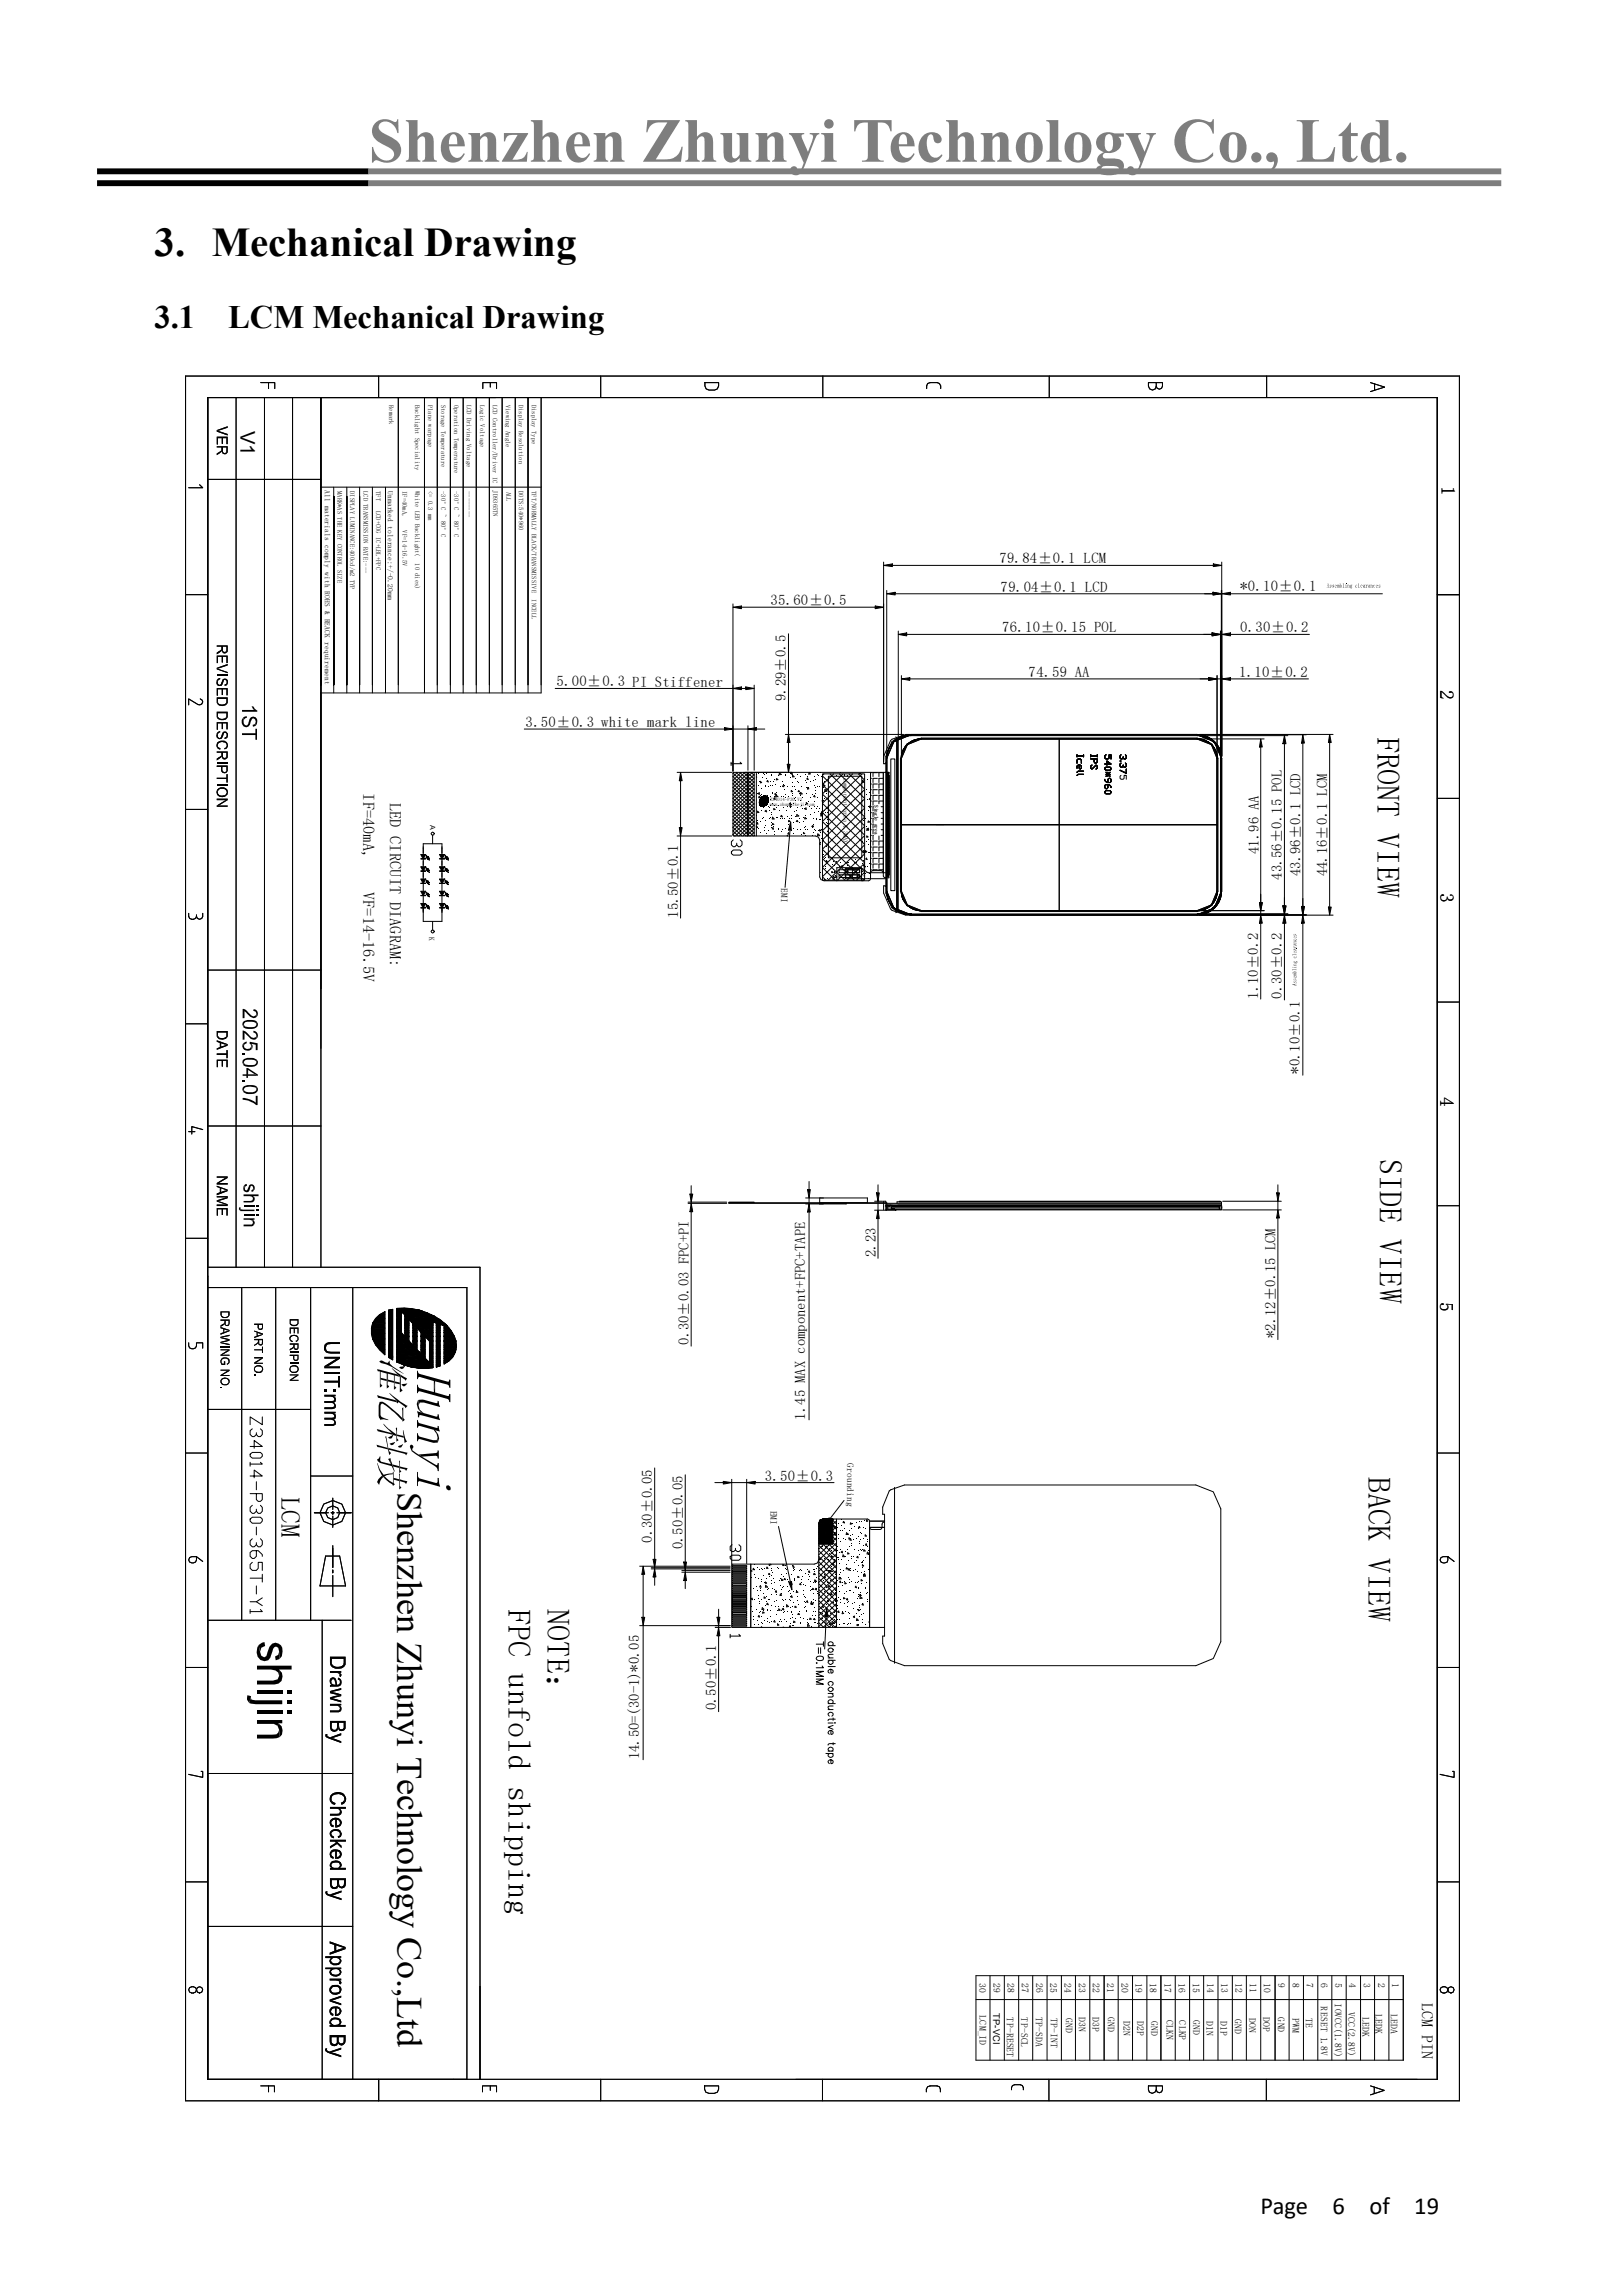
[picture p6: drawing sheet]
<svg xmlns="http://www.w3.org/2000/svg" width="210mm" height="297mm" viewBox="0 0 210 297" stroke-linecap="round" stroke-linejoin="round" font-family="sans-serif">
<defs><g id="words">
<text font-size="8.1" fill="#7e7e7e" x="47.7" y="20.9">Shenzhen Zhunyi Technology Co., Ltd.</text>
<text font-size="5.3" x="20" y="33.1">3. Mechanical Drawing</text>
<text font-size="4.7" x="51.4" y="193" transform="rotate(90 51.4 193)">Shenzhen Zhunyi Technology Co.,Ltd</text>
<g font-size="4.2">
<text x="20" y="42.4">3.1</text>
<text x="29.5" y="42.4">LCM Mechanical Drawing</text>
</g>
<g font-size="4.1">
<text x="178.2" y="95.3" transform="rotate(90 178.2 95.3)">FRONT VIEW</text>
<text x="178.5" y="149.9" transform="rotate(90 178.5 149.9)">SIDE VIEW</text>
<text x="177.1" y="191.1" transform="rotate(90 177.1 191.1)">BACK VIEW</text>
<text x="65.7" y="208.2" transform="rotate(90 65.7 208.2)">FPC unfold shipping</text>
<text x="70.8" y="208.3" transform="rotate(90 70.8 208.3)">NOTE：</text>
</g>
<text font-size="3.5" x="36.4" y="193.7" transform="rotate(90 36.4 193.7)">LCM</text>
<g font-size="3.2">
<text x="163.1" y="286.5">Page</text>
<text x="172.4" y="286.5">6</text>
<text x="177.2" y="286.5">of</text>
<text x="183" y="286.5">19</text>
</g>
<text font-size="2.6" x="31.1" y="55.7" transform="rotate(90 31.1 55.7)">V1</text>
<g font-size="2.5">
<text x="186.5" y="62.9" transform="rotate(90 186.5 62.9)">1</text>
<text x="186.3" y="89.3" transform="rotate(90 186.3 89.3)">2</text>
<text x="186.3" y="115.6" transform="rotate(90 186.3 115.6)">3</text>
<text x="186.3" y="142" transform="rotate(90 186.3 142)">4</text>
<text x="186.3" y="168.5" transform="rotate(90 186.3 168.5)">5</text>
</g>
<g font-size="2.1">
<text x="47" y="102.7" transform="rotate(90 47 102.7)">IF=40mA,</text>
<text x="50.4" y="103.9" transform="rotate(90 50.4 103.9)">LED CIRCUIT DIAGRAM:</text>
<text x="47" y="115.4" transform="rotate(90 47 115.4)">VF=14-16.5V</text>
<text x="184" y="259.2" transform="rotate(90 184 259.2)">LCM PIN</text>
</g>
<g font-size="1.9">
<text x="129.3" y="72.9">79.84±0.1 LCM</text>
<text x="129.5" y="76.6">79.04±0.1 LCD</text>
<text x="160.5" y="76.5">*0.10±0.1</text>
<text x="99.7" y="78.3">35.60±0.5</text>
<text x="129.7" y="81.8">76.10±0.15 POL</text>
<text x="160.5" y="81.8">0.30±0.2</text>
<text x="72" y="88.8">5.00±0.3 PI Stiffener</text>
<text x="133.1" y="87.7">74.59 AA</text>
<text x="160.3" y="87.6">1.10±0.2</text>
<text x="68" y="94.1">3.50±0.3 white mark line</text>
<text x="101.7" y="90.7" transform="rotate(-90 101.7 90.7)">9.29±0.5</text>
<text x="162.9" y="110.5" transform="rotate(-90 162.9 110.5)">41.96 AA</text>
<text x="165.9" y="113.9" transform="rotate(-90 165.9 113.9)">43.56±0.15 POL</text>
<text x="168.3" y="113.4" transform="rotate(-90 168.3 113.4)">43.96±0.1 LCD</text>
<text x="171.7" y="113.4" transform="rotate(-90 171.7 113.4)">44.16±0.1 LCM</text>
<text x="87.7" y="118.8" transform="rotate(-90 87.7 118.8)">15.50±0.1</text>
<text x="162.8" y="129.3" transform="rotate(-90 162.8 129.3)">1.10±0.2</text>
<text x="165.9" y="129.3" transform="rotate(-90 165.9 129.3)">0.30±0.2</text>
<text x="168.2" y="139" transform="rotate(-90 168.2 139)">*0.10±0.1</text>
<text x="113.3" y="162.7" transform="rotate(-90 113.3 162.7)">2.23</text>
<text x="165" y="173.2" transform="rotate(-90 165 173.2)">*2.12±0.15 LCM</text>
<text x="89.1" y="174" transform="rotate(-90 89.1 174)">0.30±0.03 FPC+PI</text>
<text x="104.2" y="183.7" transform="rotate(-90 104.2 183.7)">1.45 MAX component+FPC+TAPE</text>
<text x="99" y="191.6">3.50±0.3</text>
<text x="84.4" y="199.6" transform="rotate(-90 84.4 199.6)">0.30±0.05</text>
<text x="88.3" y="200.5" transform="rotate(-90 88.3 200.5)">0.50±0.05</text>
<text x="92.7" y="221.4" transform="rotate(-90 92.7 221.4)">0.50±0.1</text>
<text x="82.7" y="227.7" transform="rotate(-90 82.7 227.7)">14.50=(30-1)*0.05</text>
</g>
<g font-size="1.2">
<text x="101.1" y="114.9" transform="rotate(90 101.1 114.9)">EMI</text>
<text x="109.6" y="189.4" transform="rotate(90 109.6 189.4)">Grounding</text>
<text x="99.7" y="195.5" transform="rotate(90 99.7 195.5)">EMI</text>
<text x="126.7" y="256.6" transform="rotate(90 126.7 256.6)">30</text>
<text x="128.5" y="256.6" transform="rotate(90 128.5 256.6)">29</text>
<text x="130.4" y="256.6" transform="rotate(90 130.4 256.6)">28</text>
<text x="132.2" y="256.6" transform="rotate(90 132.2 256.6)">27</text>
<text x="134.1" y="256.6" transform="rotate(90 134.1 256.6)">26</text>
<text x="135.9" y="256.6" transform="rotate(90 135.9 256.6)">25</text>
<text x="137.7" y="256.6" transform="rotate(90 137.7 256.6)">24</text>
<text x="139.6" y="256.6" transform="rotate(90 139.6 256.6)">23</text>
<text x="141.4" y="256.6" transform="rotate(90 141.4 256.6)">22</text>
<text x="143.3" y="256.6" transform="rotate(90 143.3 256.6)">21</text>
<text x="145.1" y="256.6" transform="rotate(90 145.1 256.6)">20</text>
<text x="146.9" y="256.6" transform="rotate(90 146.9 256.6)">19</text>
<text x="148.8" y="256.6" transform="rotate(90 148.8 256.6)">18</text>
<text x="150.7" y="256.6" transform="rotate(90 150.7 256.6)">17</text>
<text x="152.5" y="256.6" transform="rotate(90 152.5 256.6)">16</text>
<text x="154.3" y="256.6" transform="rotate(90 154.3 256.6)">15</text>
<text x="156.2" y="256.6" transform="rotate(90 156.2 256.6)">14</text>
<text x="158" y="256.6" transform="rotate(90 158 256.6)">13</text>
<text x="159.9" y="256.6" transform="rotate(90 159.9 256.6)">12</text>
<text x="161.7" y="256.6" transform="rotate(90 161.7 256.6)">11</text>
<text x="163.5" y="256.6" transform="rotate(90 163.5 256.6)">10</text>
<text x="165.4" y="256.6" transform="rotate(90 165.4 256.6)">9</text>
<text x="167.2" y="256.6" transform="rotate(90 167.2 256.6)">8</text>
<text x="169.1" y="256.6" transform="rotate(90 169.1 256.6)">7</text>
<text x="170.9" y="256.6" transform="rotate(90 170.9 256.6)">6</text>
<text x="172.8" y="256.6" transform="rotate(90 172.8 256.6)">5</text>
<text x="174.6" y="256.6" transform="rotate(90 174.6 256.6)">4</text>
<text x="176.5" y="256.6" transform="rotate(90 176.5 256.6)">3</text>
<text x="178.3" y="256.6" transform="rotate(90 178.3 256.6)">2</text>
<text x="180.1" y="256.6" transform="rotate(90 180.1 256.6)">1</text>
<text x="126.7" y="260.8" transform="rotate(90 126.7 260.8)">LCM_ID</text>
<text x="128.5" y="260.5" transform="rotate(90 128.5 260.5)">TP-VCI</text>
<text x="130.3" y="261.1" transform="rotate(90 130.3 261.1)">TP-RESET</text>
<text x="132.1" y="261.1" transform="rotate(90 132.1 261.1)">TP-SCL</text>
<text x="134" y="261" transform="rotate(90 134 261)">TP-SDA</text>
<text x="136" y="261.2" transform="rotate(90 136 261.2)">TP-INT</text>
<text x="137.9" y="261.1" transform="rotate(90 137.9 261.1)">GND</text>
<text x="139.6" y="261" transform="rotate(90 139.6 261)">D3N</text>
<text x="141.4" y="261" transform="rotate(90 141.4 261)">D3P</text>
<text x="143.4" y="261.1" transform="rotate(90 143.4 261.1)">GND</text>
<text x="145.4" y="261.5" transform="rotate(90 145.4 261.5)">D2N</text>
<text x="147.1" y="261.5" transform="rotate(90 147.1 261.5)">D2P</text>
<text x="149" y="261.5" transform="rotate(90 149 261.5)">GND</text>
<text x="150.9" y="261.4" transform="rotate(90 150.9 261.4)">CLKN</text>
<text x="152.6" y="261.5" transform="rotate(90 152.6 261.5)">CLKP</text>
<text x="154.4" y="261.4" transform="rotate(90 154.4 261.4)">GND</text>
<text x="156.1" y="261.6" transform="rotate(90 156.1 261.6)">D1N</text>
<text x="157.9" y="261.6" transform="rotate(90 157.9 261.6)">D1P</text>
<text x="159.8" y="261.3" transform="rotate(90 159.8 261.3)">GND</text>
<text x="161.6" y="261.2" transform="rotate(90 161.6 261.2)">DON</text>
<text x="163.5" y="261" transform="rotate(90 163.5 261)">DOP</text>
<text x="165.4" y="261.1" transform="rotate(90 165.4 261.1)">GND</text>
<text x="167.2" y="261.1" transform="rotate(90 167.2 261.1)">PWM</text>
<text x="169" y="261.2" transform="rotate(90 169 261.2)">TE</text>
<text x="170.9" y="259.7" transform="rotate(90 170.9 259.7)">RESET 1.8V</text>
<text x="172.7" y="259.3" transform="rotate(90 172.7 259.3)">IOVCC(1.8V)</text>
<text x="174.4" y="260.4" transform="rotate(90 174.4 260.4)">VCC(2.8V)</text>
<text x="176.3" y="261" transform="rotate(90 176.3 261)">LEDK</text>
<text x="178" y="260.7" transform="rotate(90 178 260.7)">LEDK</text>
<text x="180" y="260.7" transform="rotate(90 180 260.7)">LEDA</text>
</g>
<g font-size="1">
<text x="42" y="63.5" transform="rotate(90 42 63.5)">All materials comply with ROHS &amp; REACK requirement</text>
<text x="50.2" y="63.5" transform="rotate(90 50.2 63.5)">Unmarked tolerance:+/-0.20mm</text>
<text x="55.5" y="121.3" transform="rotate(90 55.5 121.3)">K</text>
</g>
<text font-size=".9" x="55.7" y="106.8" transform="rotate(90 55.7 106.8)">A</text>
<g font-size=".8">
<text x="50.4" y="52.4" transform="rotate(90 50.4 52.4)">Remark</text>
<text x="53.7" y="52.4" transform="rotate(90 53.7 52.4)">Backlight Speciality</text>
<text x="55.4" y="52.4" transform="rotate(90 55.4 52.4)">Plane warpage</text>
<text x="57.1" y="52.4" transform="rotate(90 57.1 52.4)">Storage Temperature</text>
<text x="58.8" y="52.4" transform="rotate(90 58.8 52.4)">Operation Temperature</text>
<text x="60.4" y="52.4" transform="rotate(90 60.4 52.4)">LCD Driving Voltage</text>
<text x="62.1" y="52.4" transform="rotate(90 62.1 52.4)">Logic Voltage</text>
<text x="63.8" y="52.4" transform="rotate(90 63.8 52.4)">LCD Controller/Driver IC</text>
<text x="65.5" y="52.4" transform="rotate(90 65.5 52.4)">Viewing Angle</text>
<text x="67.2" y="52.4" transform="rotate(90 67.2 52.4)">Display Resolution</text>
<text x="68.8" y="52.4" transform="rotate(90 68.8 52.4)">Display Type</text>
<text x="43.7" y="63.5" transform="rotate(90 43.7 63.5)">MARK*AS THE KEY CONTROL SIZE</text>
<text x="45.3" y="63.5" transform="rotate(90 45.3 63.5)">DISPLAY LUMINANCE:400cd/m2 TYP</text>
<text x="47" y="63.5" transform="rotate(90 47 63.5)">LCD TRANSMISSION RATE:---</text>
<text x="48.7" y="63.5" transform="rotate(90 48.7 63.5)">TFT</text>
<text x="52.1" y="63.5" transform="rotate(90 52.1 63.5)">IF=40mA,</text>
<text x="53.7" y="63.5" transform="rotate(90 53.7 63.5)">White LED Backlight(</text>
<text x="55.4" y="63.5" transform="rotate(90 55.4 63.5)">&lt;= 0.3 mm</text>
<text x="57.1" y="63.5" transform="rotate(90 57.1 63.5)">-30°C ~ 80°C</text>
<text x="58.8" y="63.5" transform="rotate(90 58.8 63.5)">-30°C ~ 80°C</text>
<text x="60.4" y="63.5" transform="rotate(90 60.4 63.5)">--------</text>
<text x="63.8" y="63.5" transform="rotate(90 63.8 63.5)">JD9365TN</text>
<text x="65.5" y="63.6" transform="rotate(90 65.5 63.6)">ALL</text>
<text x="67.2" y="63.5" transform="rotate(90 67.2 63.5)">DOTS:540*960</text>
<text x="68.8" y="63.5" transform="rotate(90 68.8 63.5)">TFT/NORMALLY BLACK/TRANSMISSIVE</text>
<text x="48.7" y="66.1" transform="rotate(90 48.7 66.1)">LCD+COG IC+LBL+FPC</text>
<text x="52.1" y="68.6" transform="rotate(90 52.1 68.6)">VF=14-16.5V</text>
<text x="53.7" y="72.9" transform="rotate(90 53.7 72.9)">10 dies)</text>
<text x="68.8" y="77.6" transform="rotate(90 68.8 77.6)">INCELL</text>
<text x="109.1" y="100.7" transform="rotate(90 109.1 100.7)">component area 1.3MAX</text>
</g>
<text font-size=".7" x="113.2" y="104.2" transform="rotate(90 113.2 104.2)">Single area</text>
<g font-size=".6">
<text x="99.6" y="104.2">www.zhunyikeji.com</text>
<text x="99.6" y="103.7">Z34014-P30 V1</text>
</g>
<text font-size=".4" x="111.6" y="112.8" transform="rotate(90 111.6 112.8)">A K</text>
</g></defs>
<path d="M12.6 22.2h35.1M12.6 23.7h35.1" fill="none" stroke="#000" stroke-width=".76" stroke-linecap="butt"/>
<path d="M47.7 22.2h146.6M47.7 23.7h146.6" fill="none" stroke="#7e7e7e" stroke-width=".76" stroke-linecap="butt"/>
<g fill="none" stroke="#000" stroke-width=".13">
<path d="M24 48.7h164.8v223.2h-164.8zM26.9 51.4h159.1v217.7h-159.1zM30.5 51.4v112.6M33.7 49.5h1.9v.8M34.2 51.4v112.6M34.7 49.5v.8M37.9 51.4v112.6M41.5 51.4v112.6M49 48.7v2.7M51.5 51.4v38.3M54.9 51.4v38.3M56.6 51.4v38.3"/>
<path d="M58.3 51.4v38.3M59.9 51.4v38.3M61.6 51.4v38.3M62.5 50.3v-.8h1.7v.8M63.3 51.4v38.3M63.4 49.5v.6M65 51.4v38.3M66.7 51.4v38.3M68.3 51.4v38.3M70 51.4v38.3h-28.5M77.7 48.7v2.7M91.2 49.5h1.8v.4l-.2 .4-.3 .2h-.8l-.3-.2-.2-.4z"/>
<path d="M106.5 48.7v2.7M119.9 50.3l.1-.7 .4-.1h.9l.3 .1 .1 .3v.4M135.8 48.7v2.7M149.6 49.5v.5l-.1 .3-.4 .2-.3-.2-.2-.3v-.5h1.8v.5l-.1 .3-.3 .1-.3-.1-.1-.3M163.9 48.7v2.7M177.3 49.5l1.9 .6-1.9 .6M177.9 49.7v.8M24 77h2.9M25.8 62.7l.4 .4h-1.8M26.9 62h14.6M41.5 63h28.5M43.2 63v26.7"/>
<path d="M44.9 63v26.7M46.5 63v26.7M48.2 63v26.7M49.9 63v26.7M94.8 78.6l1.1-.2v.4zM94.8 78.2v21.6M95.9 78.6h17.3M113.2 78.4l1.1 .2-1.1 .2zM114.3 73.2l1.2-.2v.3zM114.3 72.7v26.1l.3-.1M114.7 76.8l1.1-.2v.4zM114.7 76.4v39.3l.2 .8 .3 .5 .9 .8"/>
<path d="M115.5 73.2h41.5M115.8 76.8h41.2M157 76.6l1 .2-1 .2zM157 73l1.1 .2-1.1 .1zM158 76.4v39.3l-.3 1.1-.3 .5-.7 .6M158 76.8h.1M158.1 76.8l1.1-.2v.4zM158.1 72.7v25.2M159.2 76.8h19.7M186 77h2.8M25.9 90.4l.3 .2v.2l-.1 .3-.2 .1h-.3l-1.2-.8v.8M67.8 94.4h26"/>
<path d="M71.8 89.1h23M87.6 100h7.1M88.1 100l.2 1h-.4zM93.8 94.2l1 .2-1 .1zM94.6 98.6v.5M94.8 89.1l1.1-.2v.3zM94.8 94.4h2M94.9 100h-.1l2.8 2.7M95.2 100l2.4 2.2M95.4 100l-.6 .5M95.7 100l1.9 1.7M95.8 98.6l.2 .2h-1.4"/>
<path d="M95.9 100l-1.1 1M95.9 89.1h.6M96.2 100l1.4 1.3M96.4 100l-1.6 1.5M96.5 88.9l1.1 .2-1.1 .1zM96.7 100h.1v8.2h-.1zM96.7 100l.9 .8M96.8 100v8.2M96.8 94.4l1.1-.2v.3zM96.8 93.9v5.8M96.9 100l-2.1 1.9M97.2 100l.4 .3"/>
<path d="M97.3 100l-2.5 2.4M97.6 88.7v11M97.6 100v8.2M97.9 94.4h1.1M97.9 100v8.2M101.6 95h15.3M101.9 98.9h.3l-.2 1.1zM102 95l.2 1.1h-.3zM102 82v13M102 96.1v2.8M104.7 100l.2 .1-.2 .1zM112.6 100v13.7v.2l-.2 .1h-5.8l-.4-.2-.1-.3v-4.8l-.2-.4-.4-.1h-10.5l-.2-.1v-8l.2-.1h20v13.6h-.4l-.2-.1-.1-.1v-13.4"/>
<path d="M112.6 100h.2M113.5 100h-.5v.5M114.3 100h-.6v.5M115.3 98.2h.5v17.1h-.5zM115.9 95.4h.1v.2l-.6 .4-.8 1.9v17.7l.8 1.9 .6 .4v.1l-.1 .1M116.1 95.7l-.9 .8-.3 .5-.2 .8M116.2 82.1l1.1-.2v.4zM116.2 81.7v13.7M116.6 87.9l1.1-.2v.4zM116.6 95.4l-.5 .2v22.3h.1l.8 .4 .7 .1h37.4l.6-.1M116.6 87.4v28.3l.3 .8 .4 .5 .4 .4 .5 .3 .7 .2h44.7M116.6 95.5l-.4 .2v22.1l.3 .1"/>
<path d="M117.3 96.3l1.9-.8h35.7l1.9 .8 .8 1.8v17.2l-.8 1.9-1.9 .8h-35.7l-1.9-.8-.8-1.9v-17.2zM117.3 82.1h39.5M117.7 87.9h38.7M117.9 95.1l-2.2 .9-1 2.1M117.9 95l-2.3 1-.9 2.1v17.2l.9 2.2 2.3 .9-2.2-.9-1-2.2M119.2 95.6l-1.8 .8-.8 1.7M137.1 95.6v22.3M139.4 98.8v-.5l.1-.1h.3l.1 .1v.5M139.4 99.9l.1-.1h.7h-.7l-.1 .2M139.4 97.8h.8M139.4 97.7v.2M139.6 99v.4l.2 .1 .1-.1v-.3l-.1-.1h-.3l-.1 .1v.3v-.3l.1-.1h.3l.1 .1v.3l-.1 .1-.2-.1v-.4"/>
<path d="M140.2 97.7v.2M141.1 98.2h.9v.4l-.2 .2h-.1l-.1-.2v-.4M141.1 97.8h.9M141.1 97.7v.2M141.3 99l-.2 .1v.3l.2 .1 .5-.5 .2 .1v.3l-.2 .1 .2-.1v-.3l-.2-.1-.5 .5-.2-.1v-.3l.2-.1M142 97.7v.2M143 99.4l.1-.1h.5l.2 .2-.2 .2h-.5zM143.1 97.7l-.1 .1v.3l.1 .1h.3l.1-.1v-.4h.3v.5M143.1 99.9l.5 .6-.5-.5M143.2 99v-.5l.6 .4h-.8h.8l-.6-.4v.5M143.4 99.9v.6M143.6 99.9l-.5 .6 .5-.5"/>
<path d="M144.9 98.5h.2M145.1 98.8l-.2 .1v.2l.2 .2 .2-.2M145.3 98.1l-.1 .1h-.1l-.2-.1v-.3l.2-.1-.2 .1v.3l.2 .1 .2-.1M145.3 99l.2 .3 .2-.2v-.2l-.1-.1 .1 .1v.2l-.1 .2h-.1l-.2-.3M145.6 97.7l.1 .1v.3l-.1 .1h-.1l-.2-.3M145.7 99.5v.6l-.8-.4M154.9 95.6l1.9 .8 .7 1.7M154.9 95.1l2.2 .9 .9 2.1M154.9 95l2.3 1 .9 2.1M154.9 95l2.3 .9 .9 2.2M154.9 95h-37.7l-1.8 .7-.2 .2-.9 2M155.2 95h17.3"/>
<path d="M155.2 95.1l.5 .1M155.3 95.6l.6 .2 .7 .4 .5 .6 .4 .9M155.3 95.2l.6 .2 .5 .2M155.8 95.2l.9 .4M156.4 87.7l1.1 .2-1.1 .2zM156.5 95.6l.6 .5 .4 .5M156.7 95.6l.8 .8M156.8 81.9l1.1 .2-1.1 .2zM157.5 96.4l.4 .8M157.5 96.6l.3 .5 .1 .6M157.5 87.4v28.4l-.4 .9-.5 .6-.7 .4-.7 .2M157.5 87.9h.6"/>
<path d="M157.9 81.7v34.1l-.1 .6-.3 .5-1 1M157.9 97.4l.1 .4M157.9 82.1h.2M158.1 87.9l1.1-.2v.4zM158.1 82.1l1.1-.2v.4zM158.1 98.1v17.2M159.2 87.9h10.1M159.2 82.1h10.2M163.1 95.6l.2 1.1h-.3zM163.1 96.7v20.1M163.6 95.6h-44.7l-.6 .2-.9 .5-.4 .6-.4 .9M166.2 95.2l.2 1h-.4z"/>
<path d="M166.2 96.2v21M166.6 95.2h-49.1l-.9 .2M168.6 95.1l.2 1.1h-.4zM168.6 96.2v21.1M169 95.1h-51.4l-1 .2M172.1 95l.2 1.1h-.4zM172.1 96.1v21.3M24 104.7h2.9M24.4 118.2v.4a.52 .52 0 0 0 .5 .4 .52 .52 0 0 0 .5-.4M25.4 118.4v.2M26.2 118.2v.4l-.1 .3-.3 .1-.3-.1-.1-.3M54.4 117.5h.7z"/>
<path d="M54.4 114.3h.7zM54.4 112.7h.7zM54.4 111.1l.7 .1zM54.4 115.9h.7zM54.4 116.9h.7l-.3 .6zM54.4 113.8h.7l-.3 .5zM54.4 112.2h.7l-.3 .5zM54.4 110.6h.7l-.3 .6zM54.4 115.3h.7l-.3 .6zM54.8 110.6v-1.4h2.4v1.4M54.8 117.5v1.7h2.4v-1.7M54.8 111.2v1"/>
<path d="M54.8 112.7v1.1M54.8 114.3v2.6M55.1 117.1l.3 .1zM55.1 117.3l.3 .2zM55.1 113.9l.3 .2zM55.1 114.1l.3 .2zM55.1 112.3l.3 .2zM55.1 112.6l.3 .1zM55.1 110.7l.3 .2zM55.1 111l.3 .1zM55.1 115.5l.3 .2zM55.1 115.7l.3 .2z"/>
<path d="M55.3 117.3l.1-.1 .1 .1zM55.3 117.3h.2l.1 .1zM55.3 117.5l.1-.1 .1 .1zM55.3 117.5h.2l.1 .2zM55.3 114.1l.1-.1 .1 .1zM55.3 114.1h.2l.1 .2zM55.3 114.3h.1h.1zM55.3 114.3h.2l.1 .2zM55.3 112.5l.1-.1 .1 .1zM55.3 112.5h.2l.1 .2zM55.3 112.7h.1h.1zM55.3 112.7h.2l.1 .2z"/>
<path d="M55.3 111l.3 .1zM55.3 111.2l.1-.1 .1 .1zM55.3 111.2h.2l.1 .1zM55.3 115.7l.1-.1 .1 .1zM55.3 115.7h.2l.1 .1zM55.3 115.9l.1-.1 .1 .1zM55.3 115.9h.2l.1 .2zM55.4 110.9l.1 .1h-.2zM55.9 107.8l.1-.1 .1 .1v.2h-.2l-.1-.1zM56 108.1v1.1M56 119.2v1.2M56.9 117.5h.7z"/>
<path d="M56.9 114.3h.7zM56.9 112.7h.7zM56.9 111.1l.7 .1zM56.9 115.9h.7zM56.9 116.9h.7l-.4 .6zM56.9 113.8h.7l-.4 .5zM56.9 112.2h.7l-.4 .5zM56.9 110.6h.7l-.4 .6zM56.9 115.3h.7l-.4 .6zM57.2 111.2v1M57.2 112.7v1.1M57.2 114.3v2.6"/>
<path d="M57.6 117.1l.2 .1zM57.6 117.3l.2 .2zM57.6 113.9l.2 .2zM57.6 114.1l.2 .2zM57.6 112.3l.2 .2zM57.6 112.5l.2 .2zM57.6 110.7l.2 .2zM57.6 110.9l.2 .2zM57.6 115.5l.2 .2zM57.6 115.7l.2 .2zM57.8 117.3v-.1l.1 .1zM57.8 117.3h.1l.1 .1z"/>
<path d="M57.8 117.5v-.1l.1 .1zM57.8 117.5h.1l.1 .2zM57.8 114.1v-.1l.1 .1zM57.8 114.1h.1l.1 .2zM57.8 114.3h.1zM57.8 114.3h.1l.1 .2zM57.8 112.5v-.1l.1 .1zM57.8 112.5h.1l.1 .2zM57.8 112.7h.1zM57.8 112.7h.1l.1 .2zM57.8 111l.2 .1zM57.8 111.2v-.1l.1 .1z"/>
<path d="M57.8 111.2h.1l.1 .1zM57.8 115.7v-.1l.1 .1zM57.8 115.7h.1l.1 .1zM57.8 115.9v-.1l.1 .1zM57.8 115.9h.1l.1 .2zM57.8 110.9l.1 .1h-.1zM87.6 108.2h7.1M87.9 107.1h.4l-.2 1.1zM88.1 101v6.1M88.1 108.2v10.6M94.6 110.2l.3-.2h.9l.2 .2v.3l-.2 .2h-.9l-.3-.2zM94.8 100.5l2.8 2.7"/>
<path d="M94.8 101l2.8 2.6M94.8 101.4l2.8 2.7M94.8 101.9l2.8 2.7M94.8 102.4l2.8 2.6M94.8 104.7l2.8 2.7M94.8 105.2l2.8 2.6M94.8 105.6l2.7 2.6M94.8 106.1l2.2 2.1M94.8 106.6l1.7 1.6M94.9 108.7l-.3 .2v.4l.3 .3h.2l.2-.3M95.8 108.7l.2 .2v.4l-.2 .3h-.2l-.3-.3v-.2M97.6 100.2l-2.8 2.7 2.8 2.6"/>
<path d="M97.6 100.7l-2.8 2.6 2.8 2.6M97.6 101.2l-2.8 2.6 2.8 2.6M97.6 101.6l-2.8 2.6 2.8 2.7M97.6 104.4l-2.8 2.7 1.2 1.1M97.6 104.9l-2.8 2.6 .7 .7M97.6 105.4l-2.8 2.6 .2 .2M97.6 102.1l-2.8 2.6M97.6 102.5l-2.8 2.7M97.6 103l-2.8 2.7M97.6 103.5l-2.8 2.6M97.6 104l-2.8 2.6M97.6 105.8l-2.4 2.4"/>
<path d="M97.6 106.3l-2 1.9M97.6 106.8l-1.5 1.4M97.6 107.2l-1 1M97.6 107.7l-.5 .5M97.9 106.9l.1 .2h-.1M97.9 100.5v.1M98 106.4l.1 .2h-.2zM98 105.1v-.1l.2 .1-.2 .1M98.2 103l.2 .2h-.2zM98.2 102.6l.1 .2-.2-.1zM98.3 103.8v.1zM98.3 103.7h.1"/>
<path d="M98.3 103.8h.1M98.3 103.9h.1M98.3 104h.1M98.3 103.8h.6zM98.3 103.9h.9zM98.3 104l.9 .1zM98.3 104.1h.1M98.3 104.1h.9zM98.4 103.9h.1M98.3 103.8l.5-.4zM98.3 103.9l.6-.5zM98.4 103.8h.1"/>
<path d="M98.4 103.6h.1M98.4 104h.1M98.4 104.1h.1M98.4 103.7h.1M98.3 103.6h.1M98.3 103.9l.1-.1zM98.3 104h.9zM98.4 103.6h.6v.1h-.6zM98.4 103.9h.3zM98.4 103.7l.4-.2zM98.4 103.6l-.1 .3zM98.4 104.1h.8z"/>
<path d="M98.4 103.5h.1M98.4 104.2h.1M98.4 104.1h.7zM98.4 103.6v-.1v.1zM98.4 103.6l-.1 .1zM98.4 103.6h-.1zM98.4 103.7l.3-.2zM98.4 104.1v.1zM98.4 103.4h.1M98.4 103.5v.1zM98.4 101.1l.2 .2h-.2zM98.4 103.5h.2z"/>
<path d="M98.4 103.4l.3 .1zM98.4 103.5h.8v.1h-.8zM98.4 103.4h.9zM98.4 104.1l.6 .1zM98.4 103.6l.2-.1zM98.4 103.5v.2zM98.5 103.5h.1M98.4 103.5v.3zM98.4 103.4l.4 .1zM98.5 103.4h.1M98.4 103.4v.2zM98.4 103.4l.2-.1z"/>
<path d="M98.5 103.6h.1M98.5 104.2h.1M98.4 103.8h.4zM98.4 103.6l.3-.2zM98.4 103.4h.1zM98.4 104.2l.3 .1zM98.5 104.2h.5zM98.5 103.7l.4 .1zM98.5 103.5h.1zM98.5 103.3h.1M98.5 104.3h.1M98.5 103.8h.1"/>
<path d="M98.5 103.7h.1M98.5 103.7h.1zM98.5 103.3v.1zM98.5 103.4h.9zM98.6 103.3h.1M98.6 103.4h.1M98.5 103.3h.8zM98.6 104.2h.1M98.5 103.2h.1M98.6 103.2h.1M98.6 104.3h.1M98.5 104.2l.1 .1z"/>
<path d="M98.6 104.2h.3zM98.6 103.3l.8 .1zM98.6 103.5h.1M98.6 103.3v-.1zM98.6 103.3l-.1 .1zM98.6 103.7h.1M98.6 103.7h.4zM98.6 103.2l-.1 .2zM98.6 103.4l.2 .1zM98.6 104.2l.2 .1zM98.6 103.2h.7zM98.6 103.3h.7z"/>
<path d="M98.6 103.5h.1zM98.6 103.6l.4 .1zM98.6 103.6h.1M98.7 103.2h.1M98.7 104.3h.1M98.6 103.6h.2zM98.6 103.2l.3-.1zM98.7 103.2h.5zM98.7 103.5h.1M98.7 103.4h.1M98.7 103.1h.1M98.7 104.3l.4-.1z"/>
<path d="M98.7 103.1l.5 .1zM98.7 103.6h.4zM98.7 103.9h.2zM98.7 103.9h.1M98.8 103.2h.1M98.8 103.6h.1M98.7 103.6h.1M98.8 103.1h.1M98.8 104.3h.1M98.7 103.9l.1-.1zM98.7 104.3l.3-.2zM98.8 103.1l.4 .1z"/>
<path d="M98.8 103.5h.1M98.8 103.4h.1M98.8 103.9h.1M98.8 103.1v-.1zM98.8 103.1h.3zM98.8 103.5l.4 .1zM98.8 103.8h.1M98.8 104.2h.1M98.8 103.1h.4zM98.8 103h.1M98.8 103.5l.1-.1zM98.9 103.8h.1"/>
<path d="M98.9 103.9h.1M98.8 103.9l.5-.4zM98.9 103h.1M98.9 103.1h.1M98.8 103.1l.2-.1zM98.8 103.8l.4-.1zM98.9 103.9h.3h-.3zM98.9 103.4l.4 .1zM98.9 103.4h.1M98.9 104.2h.1M98.9 103.1h.2zM98.9 103h.1z"/>
<path d="M98.9 104.3h.1M98.9 103.5h.1M98.9 103.7h.1zM98.9 103.7h.1M98.9 104.2h.1zM98.9 103.9h.2zM98.9 103.7l.3-.1zM99 103.8h.1M99 103.7h.1M99 103.9h.1M99 103h.1M99 104.2h.1"/>
<path d="M99 103.8h.1v.1h-.1zM99 103.8l.3-.2zM99 103l.2 .2zM99 103.1h.1M99 103.9h.1zM99 103.8l.2-.1-.1 .2zM99 104.1h.1M99 103.1h.2zM99 105l.1-.1 .1 .2zM99.1 103.7h.1M99 103.6h.1M99.1 103.8h.1"/>
<path d="M99.1 103.9h.1M99.1 103h.1M99 103.6h.1zM99 103.8h.2zM99.1 103.6h.1M99.1 104.2h.1M99.1 104.1h.1M99.1 103.1h.1M99.1 103.9h.2zM99.1 103.9l.2-.1zM99.2 103.6h.1M99.2 103.9h.1"/>
<path d="M99.2 104.1h.1M99.2 103.1h.1M99.1 103.6l.1-.1v.1zM99.1 103.8v.1zM99.2 103.2h.1M99.2 103.7h.1M99.2 103.7v.1zM99.2 103.8h.1M99.2 104h.1M99.2 103.5h.1M99.2 103.2h.1zM99.2 103.5l.1-.1z"/>
<path d="M99.2 103.9h.1zM99.3 103.2h.1M99.3 103.9h.1M99.2 103.4h.1M99.2 103.5v.2zM99.3 103.6l.1 .1zM99.3 103.8h.1M99.3 103.4l.1 .1zM99.3 103.6h.1M99.3 103.7h.1M99.3 103.5h.1M99.3 103.4h.1"/>
<path d="M99.3 103.6l-.2 .3zM99.3 103.7h.1l-.2 .2zM99.3 103.5l-.1 .3zM99.3 103.4h.1l-.2 .5zM99.3 103.3h.1M99.4 103.7h.1M99.3 103.4l-.4 .5zM99.4 103.4h.1M99.4 103.8h.1M99.4 103.3h.1M99.3 103.5l-.1 .4zM99.3 103.7l-.1 .2z"/>
<path d="M99.4 103.5h.1M99.3 101l.1 .2-.2-.1zM99.4 103.6h.1M99.4 103.5v.1zM100 106.6l.1 .1h-.2zM100 105.8l.2 .2h-.3zM100 107.1l.1 .2h-.2zM100.1 104.6l.2 .1-.2 .1zM100.3 103.2v.2h-.2zM100.3 102.7l.2 .1-.2 .1zM100.4 102.9l.3 .2h-.3zM100.5 100.8l.2 .1h-.2z"/>
<path d="M100.9 100l.2 .2-.3 .1zM101 105.6l.1-.1 .1 .2zM101.3 101.7l.1 .1h-.1zM101.9 108.2v-.1v.1M102 107.8l.1 .2-.2-.1zM102.1 106.2l.1 .1h-.2zM102.2 104.2l.2 .2h-.2zM102.2 107.4l-.6 7.4M102.3 103.9v.2h-.2zM102.3 106.4l.1 1h-.4zM102.4 102.3l.2 .1-.2 .1zM102.5 100l.1 .2-.2-.1z"/>
<path d="M102.8 100.5l-.2-.1v.1h.2M103 106.3l.2-.1v.1zM103.1 105.4l.3 .2h-.3zM103.4 102.3v.2l-.1-.1zM103.6 102.5l.2 .2-.2 .1zM104 107.7l.1 .2h-.1zM104.1 105.9l.1-.1 .1 .1-.2 .1M104.2 104.7l.1-.1v.1h-.1M104.3 103.9l.2 .1-.2 .1zM104.5 101.9l.2 .2h-.2zM104.5 100.7l.1 .2-.2-.1zM105.1 107l.1-.2 .1 .2z"/>
<path d="M105.4 102.9l.1 .2h-.2zM106.1 107.4l.1 .1h-.1zM106.1 108.1l-.3-.2v.2h.3M106.1 109.1v.2v-.1M106.2 105.3l.1-.1v.2zM106.2 105.4l.2 .2h-.2zM106.3 105.1l.2 .2h-.2zM106.4 100.1h5.5v13.8h-5.5zM106.4 100.4l5.5 5.3M106.4 101.6l5.5 5.3M106.4 102.8l5.5 5.3M106.4 104l5.5 5.3"/>
<path d="M106.4 105.2l5.5 5.3M106.4 106.3l5.5 5.4M106.4 107.5l5.5 5.3M106.4 108.7l5.4 5.2M106.4 109.9l4.1 4M106.4 111.1l2.9 2.8M106.4 112.3l1.7 1.6M106.4 113.5l.5 .4M106.4 103.5l.2 .1-.2 .1zM106.5 101.3l.1 .2h-.2zM106.6 101.6l.1 .1h-.1zM106.6 100.1l-.2 .2"/>
<path d="M106.7 102.2l.3 .2h-.3zM107 111.4v.1h-.1zM107.2 100.5h4.3v10.5h-4.3zM107.2 107.5l-.1 .1h.1M107.4 100.1l4.5 4.4M107.6 112.8l.2 .1h-.2zM107.9 100.1l-1.5 1.4M107.9 113.6v.2h-.1zM108.3 114v-1.7h3.2v1.7M108.3 113.5l-.2-.2-.1 .3 .3-.1M108.6 112.6h2.6v.3h-2.6zM108.6 113.2h2.6v.4h-2.6z"/>
<path d="M108.6 100.1l3.3 3.2M109 112v.2l-.1-.1zM109.1 100.1l-2.7 2.6M109.4 112.6h1.8v.3h-1.8M109.4 113.2h1.8v.4h-1.8M109.6 112.7h.1v.1zM109.6 100.5l.1-.1v.1M109.9 100.1l2 2M109.9 113.4l.1-.1 .1 .1-.1 .1zM110.3 112.4v1.3M110.3 100.1l-3.9 3.8M110.7 112.7h.1l-.1 .1z"/>
<path d="M110.9 113.4v-.1l.1 .1-.1 .1zM111.1 100.1l.8 .9M111.5 105v.1M111.6 100.1l-5.2 5M111.6 114h.1M111.7 101l.1 .2h-.2zM111.7 110.1l.3 .2h-.3zM111.8 112l.2 .2h-.2zM111.9 101l-5.5 5.3M111.9 102.2l-5.5 5.3M111.9 103.4l-5.5 5.3M111.9 104.6l-5.5 5.3"/>
<path d="M111.9 105.8l-5.5 5.2M111.9 107l-5.5 5.2M111.9 108.1l-5.5 5.3M111.9 109.3l-4.7 4.6M111.9 110.5l-3.5 3.4M111.9 111.7l-2.3 2.2M111.9 112.9l-1.1 1M112 110.1l.2 .1-.2 .1zM112.1 111l.1 .2h-.2zM112.2 108.2l.1 .1h-.1zM112.2 107.2l.2 .2-.2 .1zM112.2 107.3l.2-.1v.2z"/>
<path d="M112.4 106.3l.1 .1h-.2zM112.6 103.3v.2l-.1-.1zM112.6 112.9l.1-.2h.2h1.1h.2l.1 .2M112.6 112.6h.2M112.6 100.7h.2M112.6 101.5h.2M112.6 102.2h.2M112.6 102.9h.2M112.6 103.7h.2M112.6 105.2h.2M112.6 105.9h.2M112.6 106.6h.2"/>
<path d="M112.6 107.4h.2M112.6 108.1h.2M112.6 108.8h.2M112.6 109.6h.2M112.6 110.4h.2M112.6 111.1h.2M112.6 111.8h.2M112.6 104.3v.3M112.8 104.4l-.3-.1v.2l.1-.1M113 104.4v.5M113 105.2v.5M113 105.9v.5"/>
<path d="M113 106.6v.6M113 107.4v.5M113 108.1v.6M113.5 112.6h-.5v.1M113.5 100.7h-.5v.6M113.5 101.5h-.5v.5M113.5 102.2h-.5v.5M113.5 102.9h-.5v.6M113.5 103.7h-.5v.5M113.5 108.8h-.5v.6M113.5 109.6h-.5v.5M113.5 110.4h-.5v.5"/>
<path d="M113.5 111.1h-.5v.5M113.5 111.8h-.5v.6M113.7 108.2v.5M114 104.4h.3M114 105.2h.3M114 105.9h.3M114 106.6h.3M114 107.4h.3M114 108.1h.3M114.3 112.6h-.6v.1M114.3 100.7h-.6v.6M114.3 101.5h-.6v.5"/>
<path d="M114.3 102.2h-.6v.5M114.3 102.9h-.6v.6M114.3 103.7h-.6v.3M114.3 108.8h-.6v.6M114.3 109.6h-.6v.5M114.3 110.4h-.6v.5M114.3 111.1h-.6v.5M114.3 111.8h-.6v.6M114.6 112.9h-2.2l-.8-.5h-2.2v.3h.1l-.1 .1v.5h.1l-.1 .4h5.2M114.6 114.7l-.3-.1v1l.9 2 .2 .2 1.8 .6h37.7l2.3-.9 .9-2.2M114.8 100.3l.2 .1zM114.8 100.4h.2z"/>
<path d="M114.8 100.4l.2 .1zM114.8 100.5h.2zM114.8 100.5l.2 .1zM114.8 100.6l.2 .1zM114.8 100.7h.2zM114.8 100.8h.2zM114.8 100.8l.2 .1zM114.8 100.9l.2 .1zM114.8 101h.2zM114.8 101l.2 .1zM114.8 101.1h.2zM114.8 101.1l.2 .1z"/>
<path d="M114.8 101.2h.2zM114.8 101.2l.2 .1zM114.8 101.3h.2zM114.8 101.3l.2 .1zM114.8 101.4h.2zM114.8 101.5h.2zM114.8 101.5l.2 .1zM114.8 101.6l.2 .1zM114.8 101.7h.2zM114.8 101.8h.2zM114.8 101.9l.2 .1zM114.8 102h.2z"/>
<path d="M114.8 102l.2 .1zM114.8 102.1h.2zM114.8 102.1l.2 .1zM114.8 102.2h.2zM114.8 102.2l.2 .1zM114.8 102.3h.2zM114.8 102.4h.2zM114.8 102.5h.2zM114.8 102.5l.2 .1zM114.8 102.6l.2 .1zM114.8 102.7h.2zM114.8 102.8h.2z"/>
<path d="M114.8 102.8l.2 .1zM114.8 102.9h.2zM114.8 102.9l.2 .1zM114.8 103h.2zM114.8 103l.2 .1zM114.8 103.1h.2zM114.8 103.1l.2 .1zM114.8 103.2h.2zM114.8 103.2l.2 .1zM114.8 103.4h.2zM114.8 103.5h.2zM114.8 103.5l.2 .1z"/>
<path d="M114.8 103.6h.2zM114.8 103.6l.2 .1zM114.8 103.7h.2zM114.8 103.8h.2zM114.8 103.8l.2 .1zM114.8 103.9h.2zM114.8 103.9l.2 .1zM114.8 104h.2zM114.8 104.1h.2zM114.8 104.1l.2 .1zM114.8 104.2h.2zM114.8 104.2l.2 .1z"/>
<path d="M114.8 104.3l.2 .1zM114.8 104.4h.2zM114.8 104.5h.2zM114.8 104.5l.2 .1zM114.8 104.6h.2zM114.8 104.6l.2 .1zM114.8 104.7h.2zM114.8 104.8h.2zM114.8 104.8l.2 .1zM114.8 104.9h.2zM114.8 104.9l.2 .1zM114.8 105h.2z"/>
<path d="M114.8 105.1h.2zM114.8 105.1l.2 .1zM114.8 105.2l.2 .1zM114.8 105.3h.2zM114.8 105.3l.2 .1zM114.8 105.4h.2zM114.8 105.5h.2zM114.8 105.5l.2 .1zM114.8 105.6h.2zM114.8 105.6l.2 .1zM114.8 105.7h.2zM114.8 105.8h.2z"/>
<path d="M114.8 105.8l.2 .1zM114.8 105.9h.2zM114.8 105.9l.2 .1zM114.8 106h.2zM114.8 106.1h.2zM114.8 106.2h.2zM114.8 106.2l.2 .1zM114.8 106.3h.2zM114.8 106.3l.2 .1zM114.8 106.4h.2zM114.8 106.5h.2zM114.8 106.5l.2 .1z"/>
<path d="M114.8 106.6l.2 .1zM114.8 106.7h.2zM114.8 106.8h.2zM114.8 106.8l.2 .1zM114.8 106.9l.2 .1zM114.8 107h.2zM114.8 107.1h.2zM114.8 107.2h.2zM114.8 107.2l.2 .1zM114.8 107.3h.2zM114.8 107.3l.2 .1zM114.8 107.4h.2z"/>
<path d="M114.8 107.4l.2 .1zM114.8 107.5h.2zM114.8 107.5l.2 .1zM114.8 107.6h.2zM114.8 107.6l.2 .1zM114.8 107.7h.2zM114.8 107.8h.2zM114.8 107.8l.2 .1zM114.8 107.9l.2 .1zM114.8 108h.2zM114.8 108.1h.2zM114.8 108.2h.2z"/>
<path d="M114.8 108.2l.2 .1zM114.8 108.3h.2zM114.8 108.3l.2 .1zM114.8 108.4h.2zM114.8 108.4l.2 .1zM114.8 108.5h.2zM114.8 108.5l.2 .1zM114.8 108.6l.2 .1zM114.8 108.7h.2zM114.8 108.8h.2zM114.8 108.8l.2 .1zM114.8 108.9l.2 .1z"/>
<path d="M114.8 109h.2zM114.8 109l.2 .1zM114.8 109.1h.2zM114.8 109.1l.2 .1zM114.8 109.2h.2zM114.8 109.2l.2 .1zM114.8 109.3h.2zM114.8 109.3l.2 .1zM114.8 109.4h.2zM114.8 109.5h.2zM114.8 109.5l.2 .1zM114.8 109.6l.2 .1z"/>
<path d="M114.8 109.7h.2zM114.8 109.8h.2zM114.8 109.8l.2 .1zM114.8 109.9h.2zM114.8 109.9l.2 .1zM114.8 110h.2zM114.8 110l.2 .1zM114.8 110.1h.2zM114.8 110.1l.2 .1zM114.8 110.2h.2zM114.8 110.2l.2 .1zM114.8 110.3h.2z"/>
<path d="M114.8 110.4h.2zM114.8 110.5h.2zM114.8 110.5l.2 .1zM114.8 110.6l.2 .1zM114.8 110.7h.2zM114.8 110.8h.2zM114.8 110.8l.2 .1zM114.8 110.9h.2zM114.8 110.9l.2 .1zM114.8 111h.2zM114.8 111l.2 .1zM114.8 111.1h.2z"/>
<path d="M114.8 111.1l.2 .1zM114.8 111.2h.2zM114.8 111.2l.2 .1zM114.8 111.4h.2zM114.8 111.5h.2zM114.8 111.5l.2 .1zM114.8 111.6h.2zM114.8 111.6l.2 .1zM114.8 111.7h.2zM114.8 111.8h.2zM114.8 111.8l.2 .1zM114.8 111.9h.2z"/>
<path d="M114.8 111.9l.2 .1zM114.8 112h.2zM114.8 112.1h.2zM114.8 112.1l.2 .1zM114.8 112.2h.2zM114.8 112.2l.2 .1zM114.8 112.3l.2 .1zM114.8 112.4h.2zM114.8 112.5h.2zM114.8 112.5l.2 .1zM114.8 112.6h.2zM114.8 112.6l.2 .1z"/>
<path d="M114.8 112.7h.2zM114.8 112.8h.2zM114.8 112.8l.2 .1zM114.8 112.9h.2zM114.8 112.9l.2 .1zM114.8 113h.2zM114.8 113.1h.2zM114.8 113.1l.2 .1zM114.8 100.3h.2v13h-.2zM114.8 113.2l.2 .1zM114.8 101.5h.2h-.2M114.8 101.9h.2h-.2"/>
<path d="M114.8 103.3h.2h-.2M114.8 104.7h.2h-.2M114.8 106.6h.2h-.2M114.8 108h.2h-.2M114.8 109.5h.2h-.2M114.8 111.3h.2h-.2M114.8 112.7h.2h-.2M114.9 100.1v.1v.1zM114.9 113.3v.1zM116.4 117.9h.1M116.5 117.9l1.1 .4h49M116.6 115.3l.8 1.8 1.8 .8"/>
<path d="M116.6 106.7h40.9M140.2 100.2h-.7l-.1 .1 .1-.1h.7M143 100.8v.2l.2 .3h.4l.2-.2v-.3l-.2-.1-.2 .1v.5v-.4l.1-.2h.1l.2 .2v.3l-.2 .1h-.4l-.2-.3v-.1M143 102.5l.1-.2h.5l.2 .3-.2 .1h-.5l-.1-.1zM143.1 100.2h.5M143.4 101.5v.4l-.2 .1-.2-.1v-.2l.1-.2h.4l.3 .3v.1M145.1 100.3l-.2 .2v.2l.2 .1h.2l.2-.1v-.4h.2v.5M155.2 118.4h13.8M155.2 118.4h17.3M156.4 117.9l-.4 .2-.8 .2M156.6 117.9l-.8 .4M157.5 115.3l-.7 1.8-1.9 .8"/>
<path d="M158 115.3l-.9 2.2-2.2 .9 2.3-.9 .9-2.2M163 116.8h.3l-.2 1.1zM163.1 118.4l.2 1.1h-.3zM163.1 117.9v.5M163.1 119.5v9.8M166 117.2h.4l-.2 1.1zM166.2 118.4l.2 1.1h-.4zM166.2 118.3v.1M166.2 119.5v9.9M168.4 117.3h.4l-.2 1.1zM168.6 118.4l.2 1.1h-.4zM168.6 118.4h.1"/>
<path d="M168.6 119.5v19.6M171.9 117.4h.4l-.2 1zM186 103.3h2.8M24 132.5h2.9M26.9 125.5h14.6M55.9 120.4h.2v.3h-.1h-.1l-.1-.1zM186 129.7h2.8M24.4 146.5h.8M26.2 146.2l-1.4-.4v1M26.9 145.7h14.6M89 155.7h5M89 155.6h5"/>
<path d="M89.3 154.5h.3l-.2 1.1zM89.4 155.7l.2 1.1h-.3zM89.4 153.4v1.1M89.4 155.6v.1M89.4 156.8v17.4M94.3 155.6h3.3v.1h-3.3zM104.2 155h8v.7M104.5 154h.4l-.2 1zM104.7 155.8l.2 1h-.4zM104.7 152.9v1.1M104.7 155v.8M104.7 156.8v27"/>
<path d="M106.1 155v.7M106.1 155.7v.1M109.5 155.7v.1h-5.3M113.2 156.6h1M113.2 155.5h1M113.4 154.4h.4l-.2 1.1zM113.6 156.6l.2 1.1h-.4zM113.6 153.3v1.1M113.6 155.5v1.1M113.6 157.7v5.1M114.3 155.5h.3v.5l1.2 .1h42.3v.4l-43.8 .1zM114.7 156l43.3 .1"/>
<path d="M114.9 156.2h.4v.3h-.4zM115.1 156v.1h-.4v.4h.1M115.2 156h.4M115.3 156.2h42.5v.3h-42.5zM115.4 156.2h42.4zM115.4 156.1h.3v.1h-.3zM115.8 156.1l42 .1zM115.8 156.1h42zM115.8 156.5h-.4h.4M115.8 156.1h42M116.1 155.7v-.2h41.9v.5h-43.3v-.3h-20.4h63.7v.3h-43.3h-.1v.6h.1M116.2 156h41.7h-41.7z"/>
<path d="M116.4 155.5h41.5h-41.5zM157.8 156.1v.4M158.1 156.2h-.1v.3h-43.3M158.2 156.6h7.6M158.2 155.5h7.6M165.2 154.4h.4l-.2 1.1zM165.4 156.6l.2 1h-.4zM165.4 153.3v1.1M165.4 155.5v1.1M165.4 157.6v15.8M186 156h2.8M24 160.3h2.9"/>
<path d="M24.4 173.8v.4a.52 .52 0 0 0 .5 .4 .52 .52 0 0 0 .5-.4v-.4h.8v.7M26.9 166.6h33.5v102.5M26.9 164h35.2v105.1M31.3 166.6v43.1M35.7 166.6v43.1M40.2 166.6v43.1M45.6 166.6v102.5M48.1 171.9l1.7 .7h-1.7zM48.1 172.6l1.7 .7h-1.6zM48.2 171.2l1.6 .7h-1.7zM48.2 173.3l1.6 .7h-1.2zM48.6 170.6l.5-.5 .7 .5z"/>
<path d="M48.6 170.6l1.2 .6h-1.6zM48.6 174l1.2 .7h-.7zM48.6 170.6l.5-.5 .7-.3v5.5a4 4 0 0 1-1.7-3.4l.1-.7zM49.1 170.1l.7-.3v.3zM49.1 174.7h.7v.6zM50.3 169.6l.5-.2v.2zM50.3 169.6l.5 6.1h-.5zM50.3 175.7h.5v.3zM50.3 169.6v6.1M50.8 169.4v6.6l-.5-.3M50.8 169.4l-.5 .2M51.3 169.3h1.6z"/>
<path d="M51.3 169.3l2 .1zM51.3 169.4l3 .2h-3zM51.3 169.6l3.3 .1h-3.3zM51.3 169.7l.6 .2h-.6zM51.3 169.9l.6 .3h-.6zM51.3 170.2l.6 .1h-.6zM51.3 170.3l.6 .4h-.6zM51.3 170.7l.6 .2h-.6zM51.3 170.9l.6 .2h-.6zM51.3 171.1l.6 .1h-.6zM51.3 171.2l.6 .1h-.6zM51.3 171.3l.6 .1h-.6z"/>
<path d="M51.3 171.4l.6 .1h-.6zM51.3 171.5l.6 .1h-.6zM51.3 171.6l.6 .2h-.6zM51.3 171.8l.6 .4h-.6zM51.3 172.2l.6 .2h-.6zM51.3 172.4l.6 .1zM51.3 172.5l1 .4h-1zM51.3 172.9l1.1 .1h-1.1zM51.3 173h1.6zM51.3 173h1.6h-1.6M51.3 173l1.6 .5h-1.6zM51.3 173.5h1.6z"/>
<path d="M51.3 173.5l1.7 .1h-1.7zM51.3 173.6l2.1 .5h-2.1zM51.3 174.1l2.7 .2h-2.7zM51.3 174.3l2.7 .4h-2.7zM51.3 174.7l3 .3h-3zM51.3 175l3.2 .2h-3.2zM51.3 175.2l3.7 .4h-3.7zM51.3 175.6l3.7 .2h-3.7zM51.3 175.8l4 .3h-4zM51.3 176.1l4.2 .2h-4.2zM51.3 176.3h4.3h-4.1zM51.3 169.3a8 8 0 0 1 7.1 2.9 2.75 2.75 0 0 1-.9 4.3v-4.9"/>
<path d="M51.3 169.6h3.3M51.3 176.3h4.3M51.3 169.3v7M51.5 176.3l4.5 .2h-4zM51.9 169.7l3.4 .2h-3.2zM51.9 169.7v2.8l.5 .5v-2.8M51.9 169.7l.5 .5M52 176.5l4 .1h-3.8zM52 176.6h4M52.1 169.9l3.8 .3h-3.5zM52.2 176.6l3.8 .2h-3.3zM52.2 176.7h3.8"/>
<path d="M52.4 170.2l3.8 .1h-3.8zM52.4 170.3l4.4 .4h-4.4zM52.4 170.7l.5 .2h-.5zM52.4 170.9l.5 .2h-.5zM52.4 171.1l.5 .1h-.5zM52.4 171.2l.5 .1h-.5zM52.4 171.3l.5 .1h-.5zM52.4 171.4l.5 .1h-.5zM52.4 171.5l.5 .1h-.5zM52.4 171.6l.5 .2h-.5zM52.4 171.8l.5 .4h-.5zM52.4 172.2l.5 .2h-.5z"/>
<path d="M52.4 172.4l.5 .1zM52.4 172.5l.5 .4h-.5zM52.4 172.9l.5 .1h-.5zM52.7 176.8l3.3 .1h-2.8zM52.9 170.7l4.2 .2h-4zM52.9 170.7v2.8l.5 .6v-2.8M52.9 170.7l.5 .6M53.1 170.9l4.2 .2h-4.1zM53.2 176.9h2.8zM53.2 176.9h2.8h-2.8M53.2 176.9h2.8M53.2 171.1l2.8 .1h-2.6z"/>
<path d="M53.2 176.9l2.8 .1zM53.4 171.2l2.6 .1h-2.6zM53.4 171.3h2.6M53.4 171.3l2.6 .1h-2.6zM53.4 171.4l2.6 .1h-2.6zM53.4 171.5l2.6 .1h-2.6zM53.4 171.6l2.6 .2h-2.6zM53.4 171.8l.6 .4h-.6zM53.4 172.2l.6 .2h-.6zM53.4 172.4l.6 .1zM53.4 172.5l.6 .4h-.6zM53.4 172.9l.6 .1h-.6z"/>
<path d="M53.4 173h.6zM53.4 173h.6h-.6M53.4 173l.6 .5h-.6zM53.4 173.5h.6zM53.4 173.5l.6 .1h-.6zM53.4 173.6l.6 .5h-.6zM53.4 171.4h2.6M53.4 171.5h2.6M53.8 177l1.7 .1zM53.8 177h2.2M54 171.8l2 .4h-1.7zM54 171.8v2.9l.5 .5v-2.8"/>
<path d="M54 171.8l.5 .6M54.2 177.1h1.3zM54.3 172.2l1.7 .2h-1.5zM54.5 172.4l1.5 .1zM54.5 172.5l1.5 .4h-1.5zM54.5 172.9l1.5 .1h-1.5zM54.5 173h1.5zM54.5 173h1.5h-1.5M54.5 173l.5 .5h-.5zM54.5 173.5h.5zM54.5 173.5l.5 .1h-.5zM54.5 173.6l.5 .5h-.5z"/>
<path d="M54.5 174.1l.5 .2h-.5zM54.5 174.3l.5 .4h-.5zM54.5 174.7l.5 .3h-.5zM54.5 175l.5 .2h-.5zM55 173l1 .5h-.5zM55 173v2.8l.6 .5v-2.8M55 173l.6 .5M55.5 173.5h.5zM55.6 173.5l.4 .1h-.4zM55.6 173.6l.4 .5h-.4zM55.6 174.1l.4 .2h-.4zM55.6 174.3l.4 .4h-.4z"/>
<path d="M55.6 174.7l.4 .3h-.4zM55.6 175l.4 .2h-.4zM55.6 175.2l.4 .4h-.4zM55.6 175.6l.4 .2h-.4zM55.6 175.8l.4 .3h-.4zM55.6 176.1l.4 .2h-.4zM55.6 176.3h.4h-.4zM56 171.1l1.5 .1h-1zM56 171.1v5.9a7.5 7.5 0 0 1-4.7-.7M56 171.1l.5 .1M56.5 171.2l1.1 .1h-1.1zM56.5 171.3l1.2 .1h-1.2z"/>
<path d="M56.5 171.4l.4 .1h-.4zM56.5 171.5l.4 .1h-.4zM56.5 171.6l.4 .2h-.4zM56.5 171.8l.4 .4h-.4zM56.5 172.2l.4 .2h-.4zM56.5 172.4l.4 .1zM56.5 172.5l.4 .4h-.4zM56.5 172.9l.4 .1h-.4zM56.5 173h.4zM56.5 173h.4h-.4M56.5 173l.4 .5h-.4zM56.5 173.5h.4z"/>
<path d="M56.5 173.5l.4 .1h-.4zM56.5 173.6l.4 .5h-.4zM56.5 174.1l.4 .2h-.4zM56.5 174.3l.4 .4h-.4zM56.5 174.7l.4 .3h-.4zM56.5 175l.4 .2h-.4zM56.5 175.2l.4 .4h-.4zM56.5 175.6l.4 .2h-.4zM56.5 175.8l.4 .3h-.4zM56.5 176.1l.4 .2h-.4zM56.5 176.3h.4h-.4zM56.5 176.3l.4 .2h-.4z"/>
<path d="M56.5 176.5l.4 .1h-.4zM56.5 176.6l.4 .2h-.4zM56.5 176.8v.1zM56.5 176.9h.1M56.5 171.2v5.7M56.9 171.4l.9 .1h-.5zM56.9 171.4v5.4l-.4 .1M56.9 171.4l.6 .2M57.3 171.5l.6 .1zM57.5 171.6l.6 .2h-.6zM57.5 171.8l.9 .4h-.9zM57.5 172.2l1 .2h-1z"/>
<path d="M57.5 172.4l1 .1zM57.5 172.5l1.3 .4h-1.3zM57.5 172.9l1.3 .1h-1.3zM57.5 173h1.3zM57.5 173h1.3h-1.3M57.5 173l1.5 .5h-1.5zM57.5 173.5h1.5zM57.5 173.5l1.5 .1h-1.5zM57.5 173.6l1.5 .5h-1.5zM57.5 174.1l1.5 .2h-1.5zM57.5 174.3l1.5 .4h-1.5zM57.5 174.7l1.4 .3h-1.4z"/>
<path d="M57.5 175l1.3 .2h-1.3zM57.5 175.2l1.1 .4h-1.1zM57.5 175.6l.9 .2h-.9zM57.5 175.8l.6 .3h-.6zM57.5 176.1l.4 .2h-.4zM57.5 176.3h.3h-.3zM57.5 176.3h.3l-.3 .2zM24 188h2.9M26.9 182.4h13.3M32.4 187.2h1.5l-1-.8v1M32.4 188.2l.2-.2h1.1l.2 .2v.3l-.2 .2h-1.1l-.2-.2zM32.4 191h1.5l-1-.8v1"/>
<path d="M32.4 193.3h1.5v.8l-.2 .2h-.3l-.2-.2v-.8M32.4 196.6l.2-.2h1.1l.2 .2v.3l-.2 .2h-1.1l-.2-.2zM32.4 189.2v.5M32.6 184.9l-.2 .2v.5l.2 .3h.3l.3-.3M32.6 194.8l-.2 .3v.5l.2 .2h.3l.3-.2M32.6 199.1l-.2 .3v.5l.2 .3h.3l.3-.3M33.2 191.8v1M33.2 197.6v1M33.7 184.9l.2 .2v.5l-.2 .3h-.3l-.2-.3v-.2M33.7 189.2l.2 .3h-1.5M33.7 194.8l.2 .3v.5l-.2 .2h-.3l-.2-.2v-.3M33.7 199.1l.2 .3v.5l-.2 .3h-.3l-.2-.3v-.3"/>
<path d="M33.9 183.4v1l-1.5-1v1M40.2 191h5.4M40.7 195.8h1.8M41.9 194.7l1.2-.5 1.1 .5 .5 1.1-.5 1.1-1.1 .5-1.2-.5-.5-1.1zM42.9 195.8h.3M43.1 193.9v1.4M43.1 195.6v.4M43.1 196.2v1.5M43.6 195.8h1.8M84.7 190v11.8M88.7 190.9v11.2M92.5 191.9h1.1"/>
<path d="M93.6 191.7l1.1 .2-1.1 .2zM94.7 191.4v11M94.7 191.9h1.9M94.7 199.9l-.2 .2v.5l.2 .2h.2l.3-.2M95.6 199.9l.3 .2v.5l-.3 .2h-.2l-.2-.2v-.2M96.6 191.9l1.1-.2v.4zM96.6 191.4v10.9M97.7 191.9h10.2M100.7 197.5l1.6 7.2M105.9 197.1l1.9 2.7h-1.9zM105.9 199.8h1.9h-1.9M105.9 197.1l2.3 2.3"/>
<path d="M105.9 197.9l2.3 2.2M105.9 198.6l2.3 2.2M105.9 199.3l2.3 2.2M105.9 200l2.3 2.2M105.9 198.4l1.9-1.8v3.2h-1.9M105.9 197.1v13.5M106 196.9l.2-.2 2 2M106.1 196.7l.4-.1 1.3 .1zM106.1 196.7l1.7 .4h-1.9zM106.5 196.6h1.3h-1.3M106.5 196.6h5.7l.2 .1 .1 .2M106.5 196.6l-.4 .1-.2 .4"/>
<path d="M106.9 196.6l1.3 1.3M107 196.6l-1.1 1M107.3 196.4l.3 .2-.9 .8zM107.6 196.6l.6 .6M107.8 199.4l.1 .1-.1 .1M108 197.5l.1 .1h-.2zM108 198.5l.1 .2-.1-.1zM108.2 196.8l-2.3 2.3M108.2 197.5l-2.3 2.3M108.2 198.2l-2.3 2.3M108.2 199l-2.3 2.2M108.2 199.7l-2.3 2.2"/>
<path d="M108.2 196.6v14M109.2 196.9l.1 .2-.2-.1zM109.2 194.2l-1.8 2.3M109.5 198.4l.3 .2h-.3zM109.9 199l.1 .1-.1 .1zM110.1 197.1l.1 .1h-.2zM110.1 199.1v.2h-.1zM111.2 197.5l.1 .2h-.2zM112 198.6l.1 .2h-.1zM112.1 199.8l.1 .2-.2-.1zM112.1 196.9v-.2l.2 .2h-.2M112.5 196.9v13.7"/>
<path d="M112.5 196.9h2M114.5 197h-.3l-.1 .7v.2h-.2h-1.1h-.2l-.1-.2h2M115.1 192.9l.2-.1 1.7-.6h37.7l2.3 .9 1 2.2v17.2l-1 2.1-2.3 1h-37.7l-1.7-.7-.2-.2-.9-2v-1h.3v-15.7h-.3v-1zM115.7 192.5v22.8M186 188h2.8M24 215.8h2.9M25.4 201.5v.4a.52 .52 0 0 1-.5 .4 .52 .52 0 0 1-.5-.4l.1-.3 .3-.1h.6l.8 .6M26.9 209.7h18.5M32.4 208.3v.5M32.4 204.2h1.5M32.6 202.2l-.2 .3v.5l.2 .2h.6l.2-.2v-.8h.5v1M33.2 200.7v.7l-.3 .3h-.3l-.2-.3v-.5l.2-.2h.8l.5 .5v.2"/>
<path d="M33.2 205.2v1.1M33.2 207.3l.7 .5M33.7 208.3l.2 .3h-1.5M33.9 206.8l-.7 .5h-.8M33.9 203.7v1M41.7 209.7v59.4M42.1 201.4h1.8l.8 3.8h-3.3zM43.1 200v2.8M43.1 203.2v.3M43.1 203.9v2.7M82.8 202.7h11.7M82.8 210.4h11.7"/>
<path d="M83.1 209.3h.3l-.2 1.1zM83.2 202.7l.2 1h-.3zM83.2 203.7v5.6M83.2 210.4v17.3M84.3 202.9h10.2M84.3 203h10.2M84.5 201.8h.4l-.2 1.1zM84.7 203l.2 1.1h-.4zM84.7 202.9v.1M84.7 204.1v1.1M88.2 203.2h6.3M88.2 203.5h6.3"/>
<path d="M88.5 202.1h.3l-.1 1.1zM88.7 203.5l.1 1h-.3zM88.7 203.2v.3M88.7 204.5v1.1M92.5 210.6h2M92.8 209.3h.3l-.1 1.1zM93 210.6l.1 1.1h-.3zM93 208.3v1M93 210.4v.2M93 211.7v9.8M94.5 201.5l.2-.2h.9l.3 .2v.2l-.3 .2h-.9l-.2-.2zM94.5 211.5v.5"/>
<path d="M94.8 202.6h1.8v.2h-1.8zM94.8 202.9h1.8v.1h-1.8zM94.8 203.2h1.8v.1h-1.8zM94.8 203.4h1.8v.1h-1.8zM94.8 203.7h1.8v.1h-1.8zM94.8 203.9h1.8v.2h-1.8zM94.8 204.2h1.8v.2h-1.8zM94.8 204.5h1.8v.1h-1.8zM94.8 204.7h1.8v.2h-1.8zM94.8 205h1.8v.2h-1.8zM94.8 205.2h1.8v.2h-1.8zM94.8 205.5h1.8v.2h-1.8z"/>
<path d="M94.8 205.8h1.8v.1h-1.8zM94.8 206.1h1.8v.1h-1.8zM94.8 206.3h1.8v.2h-1.8zM94.8 206.6h1.8v.1h-1.8zM94.8 206.8h1.8v.2h-1.8zM94.8 207.1h1.8v.2h-1.8zM94.8 207.4h1.8v.1h-1.8zM94.8 207.6h1.8v.2h-1.8zM94.8 207.9h1.8v.2h-1.8zM94.8 208.2h1.8v.1h-1.8zM94.8 208.4h1.8v.2h-1.8zM94.8 208.7h1.8v.2h-1.8z"/>
<path d="M94.8 209h1.8v.1h-1.8zM94.8 209.2h1.8v.2h-1.8zM94.8 209.5h1.8v.1h-1.8zM94.8 209.8h1.8v.1h-1.8zM94.8 210h1.8v.2h-1.8zM94.8 210.3h1.8v.2h-1.8zM95.6 211.5l.2 .2h-1.3M97.1 202.4v8.2M97.1 203.2l.2 .1h-.2M97.2 206.9l.1-.1 .1 .2zM97.5 203l.1 .2-.2-.1zM98.2 209.1l.1 .2-.2-.1z"/>
<path d="M98.4 205.2l.1 .2h-.2zM98.5 210.6v-.1l.1 .1M98.6 208.1l.2 .2h-.2zM98.7 208.6l.2 .1-.2 .1zM98.9 206.7l.1 .1h-.1zM99.1 205.2l.2 .2h-.3zM99.2 204.9l-.2-.2v.2h.2M99.2 207.6l.1-.1 .1 .2zM99.2 202.8l.2 .2h-.2zM99.5 202.4v.1h.3l-.1-.1M99.5 203.6l.1 .2-.2-.1zM100.2 209.7l.1 .2h-.2z"/>
<path d="M100.4 205.9l.1 .2-.2-.1zM100.6 210.3v-.2l.2 .2h-.2M100.8 208.2l.1 .2h-.1zM101 206.3l.1 .1-.2 .1zM101.1 204.4l.2 .1h-.2zM101.2 208.3l.1-.2 .1 .2zM101.3 202.5l.2 .1h-.2zM101.3 210.6h.1M101.5 204.3l.1 .1h-.1zM101.8 207.7l.2 .2h-.2zM102.1 204.7h.3l.1 1zM102.2 210.4l.1 .2-.2-.1z"/>
<path d="M102.3 204.8l.2 .2h-.3zM102.4 206.5l.1 .2h-.2zM102.7 202.7l.1 .1h-.2zM102.7 209.8l.2 .1-.2 .1zM102.9 207.9l.1 .1h-.1zM103.1 205.9l.1 .2h-.2zM103.2 204l.2 .1-.2 .1zM103.2 208.9l.2-.1v.2zM103.6 204.9l-.1 .1 .1 .1v-.2M104.4 207.2l.1 .2-.1-.1zM104.5 210.2l.2 .2-.2 .1zM104.7 203.3l.1 .2-.2-.1z"/>
<path d="M104.8 209.4l.2 .1-.2 .1zM105 207.5l.1 .1h-.1zM105 207.3l.2 .3h-.3zM105.2 205.5l.1 .2h-.2zM105.3 209.6l.1-.1 .1 .1zM105.4 204.5v.2h.3l-.2-.2M105.5 203.7l-.2-.1v.2h.2M105.6 205.5l.1 .2h-.2zM105.6 216.3h.9l-.9 .3 .9 .4h-.9M105.6 217.3h.9l-.9 .3 .9 .4h-.9M105.6 212.8h.9M105.7 214.4l.3-.1a.38 .38 0 0 1 .5 .4 .53 .53 0 0 1-.9-.1z"/>
<path d="M105.7 215.2h-.1l.1 .1M105.9 213.2v.8M105.9 201.9l-.1 .4-.4 .1-10.7 .1v8.1h19.8M105.9 200.7l2.3 2.3M105.9 201.4l2.3 2.3M105.9 202.1l2.3 2.3M105.9 202.8l2.3 2.3M105.9 203.5l2.3 2.3M105.9 204.3l2.3 2.2M105.9 205l2.3 2.3M105.9 205.7l2.3 2.2M105.9 206.4l2.3 2.2"/>
<path d="M105.9 207.1l2.3 2.3M105.9 207.8l2.3 2.3M105.9 208.6l2.2 2M105.9 209.3l1.5 1.3M105.9 210l.7 .6M105.9 201.6l.2 .2h-.2M106.2 213.2v.8M106.4 215.6l.1 .2h-.9M106.5 207.8v.2l-.1-.1zM106.5 212.5v.5M106.7 204l.1 .2-.2-.1zM106.8 200.2l.2-.1v.2z"/>
<path d="M106.9 209.2v-.2l.2 .2h-.2M106.9 209.2l-.2 4.2M107 208.1l.1 1.1h-.4zM107.1 207.1l.1 .2h-.1zM107.2 213h.9M107.2 214.6h.6M107.2 214.9h.9M107.2 215.7h.9M107.2 219.2h.6M107.2 205.2l.2 .1-.2 .1zM107.3 213a.3 .3 0 0 1 .1-.5 .3 .3 0 0 1 .4 .3l-.2 .2M107.3 214.9a.3 .3 0 0 0 0 .4 .3 .3 0 0 0 .4 0 .3 .3 0 0 0-.1-.4"/>
<path d="M107.3 218.1a.3 .3 0 0 1 .1-.5 .3 .3 0 0 1 .4 .3l-.2 .2M107.4 210.1l.1 .2-.2-.1zM107.4 203.2l.2 .2h-.2zM107.5 216v.5h.1a.29 .29 0 0 0 .1-.4 .29 .29 0 0 0-.5 0v.3l.1 .1M107.6 219.2l.2 .1v.3h-.6M107.6 201.3l.2 .2h-.2zM107.6 206.2l.1 .2h-.2zM107.7 209.8l.2 .3h-.3zM107.8 214.1h-.4l-.2 .1 .2 .4M107.8 202.3l.1 .2h-.2zM108.2 207l.2 .2h-.3zM108.2 200.4l-2.3 2.3"/>
<path d="M108.2 201.1l-2.3 2.2M108.2 201.8l-2.3 2.3M108.2 202.5l-2.3 2.3M108.2 203.2l-2.3 2.3M108.2 204l-2.3 2.2M108.2 204.7l-2.3 2.2M108.2 205.4l-2.3 2.2M108.2 206.1l-2.3 2.2M108.2 206.8l-2.3 2.3M108.2 207.5l-2.3 2.3M108.2 208.3l-2.3 2.2M108.2 209l-1.7 1.6"/>
<path d="M108.2 209.6l-.9 1M108.2 210.4l-.2 .2M108.5 208.5l-.1 .1 .2 .1-.1-.2M108.6 204.1l.2 .2-.2 .1zM108.7 204.6l.1 .2-.2-.1zM108.8 200.9l.2-.1v.2zM109 208.7l.2 .1h-.2zM109.1 201.2l.2 .3h-.3zM109.2 206.7l.1 .2h-.1zM109.3 204.8l.2 .1-.2 .1zM109.5 202.9l.2 .1h-.2zM109.6 206.9l.1 .2-.2-.1z"/>
<path d="M109.7 201l.2 .1h-.2zM109.9 203v.2h-.2zM110.4 209.3l.1-.2 .1 .2zM110.7 205.3l.1 .2-.1-.1zM110.9 209.5l.2 .2h-.3zM110.9 201.5l.1-.1v.2zM110.9 210.2l.2 .1-.2 .1zM111.1 208.3l.1 .1h-.1zM111.3 206.4l.1 .1h-.2zM111.3 206.6l.3 .2-.3 .1zM111.4 204.4l.2 .1-.2 .1zM111.6 202.5l.2 .2h-.2z"/>
<path d="M111.6 207.5l.1 .2h-.1zM111.8 200.6l.2 .1h-.2zM111.8 203.7l.2 .3h-.2zM111.9 203.7l.1 .1h-.2zM112.2 200.9l.3 .2h-.3zM112.5 209.8l-.1 .1 .1 .1M186 215.8h2.8M187.3 201.5v.4a.55 .55 0 0 1-.8 .2l-.2-.2 .2-.3 .2-.1h.6l.9 .6M26 229.2h.2v.8l-1.8-.4M26.9 229.5h18.7M106.9 226.9h.9M107.2 220.5h.9"/>
<path d="M107.2 221.2h.6M107.2 223h.6M107.2 226.6h.6M107.3 220.5a.3 .3 0 0 1 .1-.6 .3 .3 0 0 1 .4 .4l-.2 .2M107.3 222.1a.3 .3 0 0 1 .1-.5 .3 .3 0 0 1 .4 .3l-.2 .2M107.3 226.6a.3 .3 0 0 1 .1-.5 .3 .3 0 0 1 .4 .4l-.2 .1M107.3 226.9a.3 .3 0 0 0 .1 .5 .3 .3 0 0 0 .4-.3l-.2-.2M107.5 223.9v.5h.1a.29 .29 0 0 0 .1-.4 .29 .29 0 0 0-.5 .1v.2l.1 .1M107.5 227.7v.5h.1a.29 .29 0 0 0 .1-.4 .29 .29 0 0 0-.5 .1v.1l.1 .2M107.8 220.8h-.4l-.2 .1 .2 .3M107.8 223.3l-.6 .2 .6 .3M107.8 222.3v.3"/>
<path d="M107.8 225.5v.3M108 223h.1zM108.1 222.5h-.7l-.2 .2M108.1 225.6h-.7l-.2 .2M188 229.2h.2v.8l-1.9-.4M24 243.5h2.9M24.5 257.2a.55 .55 0 0 1 .9 .3 .54 .54 0 0 1-.9 .3l-.1-.3zM25.5 257.2l.3-.1 .3 .1 .1 .3-.1 .3-.3 .1-.3-.1-.1-.3zM26.9 249.3h18.7M126.3 255.7h55.3v10.9h-55.3zM126.3 258.8h55.3M128.1 255.7v10.9"/>
<path d="M130 255.7v10.9M131.8 255.7v10.9M133.6 255.7v10.9M135.5 255.7v10.9M137.3 255.7v10.9M139.2 255.7v10.9M141 255.7v10.9M142.9 255.7v10.9M144.7 255.7v10.9M146.5 255.7v10.9M148.4 255.7v10.9M150.2 255.7v10.9"/>
<path d="M152.1 255.7v10.9M153.9 255.7v10.9M155.7 255.7v10.9M157.6 255.7v10.9M159.5 255.7v10.9M161.3 255.7v10.9M163.1 255.7v10.9M165 255.7v10.9M166.8 255.7v10.9M168.7 255.7v10.9M170.5 255.7v10.9M172.3 255.7v10.9"/>
<path d="M174.2 255.7v10.9M176 255.7v10.9M177.9 255.7v10.9M179.7 255.7v10.9M186 243.5h2.8M186.5 257.2a.55 .55 0 0 1 .8 .3 .54 .54 0 0 1-.8 .3l-.2-.3zM187.5 257.2l.3-.1 .2 .1 .2 .3-.2 .3-.2 .1-.3-.1-.2-.3zM33.7 269.9h1.8v.8M34.7 269.9v.8M49 269.1v2.8M62.4 270.7v-.8h1.8v.8M63.4 269.9v.6"/>
<path d="M77.7 269.1v2.8M91.2 269.9h1.8v.5l-.2 .4-.4 .1h-.7l-.4-.1-.1-.4zM106.4 269.1v2.8M119.9 270.7v-.3l.1-.3 .4-.2h.8l.4 .2 .1 .6M130.9 270.4l.1-.5 .3-.1h.7l.3 .1 .1 .5M135.7 269.1v2.8M149.6 269.9v.5l-.2 .4-.3 .1-.4-.1-.1-.4v-.5h1.8v.5l-.1 .3-.3 .1-.3-.1-.1-.3M163.9 269.1v2.7M177.3 269.9l1.8 .6-1.8 .6M177.8 270.1v.8"/>
<circle cx="43.1" cy="195.8" r=".89"/>
<circle cx="107.5" cy="218.6" r=".3"/>
<circle cx="107.5" cy="213.6" r=".3"/>
</g>
<g fill="#000">
<path d="M94.8 78.6l1.1-.2v.4zM113.2 78.4l1.1 .2-1.1 .2zM114.3 73.2l1.2-.2v.3zM114.7 76.8l1.1-.2v.4zM157 76.6l1 .2-1 .2zM157 73l1.1 .2-1.1 .1zM158.1 76.8l1.1-.2v.4zM93.8 94.2l1 .2-1 .1zM94.8 89.1l1.1-.2v.3zM96.5 88.9l1.1 .2-1.1 .1zM96.8 94.4l1.1-.2v.3zM101.9 98.9h.3l-.2 1.1z"/>
<path d="M102 95l.2 1.1h-.3zM116.2 82.1l1.1-.2v.4zM116.6 87.9l1.1-.2v.4zM156.4 87.7l1.1 .2-1.1 .2zM156.8 81.9l1.1 .2-1.1 .2zM158.1 87.9l1.1-.2v.4zM158.1 82.1l1.1-.2v.4zM163.1 95.6l.2 1.1h-.3zM166.2 95.2l.2 1h-.4zM168.6 95.1l.2 1.1h-.4zM172.1 95l.2 1.1h-.4zM54.4 116.9h.7l-.3 .6z"/>
<path d="M54.4 117.5h.7zM54.4 113.8h.7l-.3 .5zM54.4 114.3h.7zM54.4 112.2h.7l-.3 .5zM54.4 112.7h.7zM54.4 110.6h.7l-.3 .6zM54.4 111.2l.7-.1zM54.4 111.1h.7zM54.4 115.3h.7l-.3 .6zM54.4 115.9h.7zM55.3 117.3h.2l.1 .1zM55.3 117.5h.2l.1 .2z"/>
<path d="M55.3 114.1h.2l.1 .2zM55.3 114.3h.2l.1 .2zM55.3 112.5h.2l.1 .2zM55.3 112.7h.2l.1 .2zM55.3 111l.3 .1zM55.3 111.2h.2l.1 .1zM55.3 115.7h.2l.1 .1zM55.3 115.9h.2l.1 .2zM55.1 117.1l.3 .1zM55.1 117.3l.3 .2zM55.1 113.9l.3 .2zM55.1 114.1l.3 .2z"/>
<path d="M55.1 112.3l.3 .2zM55.1 112.6l.3 .1zM55.1 110.7l.3 .2zM55.1 111l.3 .1zM55.1 115.5l.3 .2zM55.1 115.5l.3 .1zM55.1 115.7l.3 .2zM55.3 117.3l.1-.1 .1 .1zM55.3 117.5l.1-.1 .1 .1zM55.3 114.1l.1-.1 .1 .1zM55.3 114.3h.1h.1zM55.3 112.5l.1-.1 .1 .1z"/>
<path d="M55.3 112.7h.1h.1zM55.4 110.9l.1 .1h-.2zM55.3 111.2l.1-.1 .1 .1zM55.3 115.7l.1-.1 .1 .1zM55.3 115.9l.1-.1 .1 .1zM56.9 116.9h.7l-.4 .6zM56.9 117.5h.7zM56.9 113.8h.7l-.4 .5zM56.9 114.3h.7zM56.9 112.2h.7l-.4 .5zM56.9 112.7h.7zM56.9 110.6h.7l-.4 .6z"/>
<path d="M56.9 111.2l.7-.1zM56.9 111.1h.7zM56.9 115.3h.7l-.4 .6zM56.9 115.9h.7zM57.8 117.3h.1l.1 .1zM57.8 117.5h.1l.1 .2zM57.8 114.1h.1l.1 .2zM57.8 114.3h.1l.1 .2zM57.8 112.5h.1l.1 .2zM57.8 112.7h.1l.1 .2zM57.8 111l.2 .1zM57.8 111.2h.1l.1 .1z"/>
<path d="M57.8 115.7h.1l.1 .1zM57.8 115.9h.1l.1 .2zM57.6 117.1l.2 .1zM57.6 117.3l.2 .2zM57.6 113.9l.2 .2zM57.6 114.1l.2 .2zM57.6 112.3l.2 .2zM57.6 112.6l.2 .1zM57.6 112.5l.2 .2zM57.6 110.7l.2 .2zM57.6 111l.2 .1zM57.6 110.9l.2 .2z"/>
<path d="M57.6 115.5l.2 .2zM57.6 115.5l.2 .1zM57.6 115.7l.2 .2zM57.8 117.3v-.1l.1 .1zM57.8 117.5v-.1l.1 .1zM57.8 114.1v-.1l.1 .1zM57.8 114.3h.1zM57.8 112.5v-.1l.1 .1zM57.8 112.7h.1zM57.8 110.9l.1 .1h-.1zM57.8 111.2v-.1l.1 .1zM57.8 115.7v-.1l.1 .1z"/>
<path d="M57.8 115.9v-.1l.1 .1zM88.1 100l.2 1h-.4zM87.9 107.1h.4l-.2 1.1zM98.3 103.8v.1zM98.4 103.6l-.1 .3zM98.3 103.8l.5-.4zM98.3 103.9l.5-.5zM98.3 103.9l.6-.5zM98.3 103.8h.6zM98.3 103.9h.9zM98.3 104h.9zM98.3 104.1l.9-.1z"/>
<path d="M98.3 104l.9-.1zM98.3 103.9l.1-.1zM98.3 104.1h.9zM98.4 103.5v.3zM98.4 103.7l.4-.3zM98.4 103.8l.4-.3zM98.4 103.4v.2zM98.4 103.6v.3zM98.4 103.6h.6l-.6 .1zM98.4 103.7l.6-.1v.1zM98.4 104.1h.8zM98.4 103.5v.1z"/>
<path d="M98.4 103.9v-.1zM98.4 103.9h.3zM98.4 104.1h.7zM98.4 103.6l-.1 .1zM98.4 103.6h-.1zM98.4 103.5v.2zM98.4 103.7l.3-.3zM98.7 103.4l-.3 .3zM98.4 104.1v.1zM98.3 103.6h.1zM98.4 103.6l.2-.1zM98.4 103.7l.2-.2z"/>
<path d="M98.4 103.5h.2zM98.4 103.4h.3zM98.4 103.5l.3-.1zM98.4 103.4h.4zM98.4 103.4l.4 .1zM98.4 103.4l.1-.1zM98.4 103.5h.8l-.8 .1zM98.4 103.6l.8-.1v.1zM98.4 103.4h.9zM98.4 104.1h.6zM98.4 104.2l.6-.1zM98.4 103.8h.4z"/>
<path d="M98.4 103.6l.3-.2zM98.4 103.6v-.1v.1zM98.4 104.2l.3 .1zM98.6 103.5l-.1 .1zM98.5 103.5h.1zM98.5 103.3v.1zM98.5 104.2h.5zM98.5 103.7h.4zM98.5 103.8l.4-.1zM98.5 103.7h.1zM98.5 103.6l.2-.2zM98.5 103.3h.8z"/>
<path d="M98.6 103.3l-.1 .1zM98.6 103.7l-.1 .1zM98.5 103.4h.9zM98.5 104.2l.1 .1zM98.6 104.2h.3zM98.6 103.3v.1zM98.6 103.3h.8zM98.6 103.4l.8-.1zM98.6 103.7h.4zM98.6 103.2l-.1 .2zM98.6 103.5l.1-.1zM98.6 103.5h.1z"/>
<path d="M98.6 103.4h.2zM98.6 103.5l.2-.1zM98.6 104.2h.2zM98.6 104.3l.2-.1zM98.6 103.2v.1zM98.6 103.2h.7zM98.6 103.3h.7zM98.6 103.6h.4zM98.6 103.7l.4-.1zM98.6 103.6h.1zM98.7 103.6l-.1 .1zM98.6 103.2l.2-.1z"/>
<path d="M98.6 103.2l.3-.1zM98.7 103.2h.5zM98.7 104.3l.4-.1zM98.7 103.9l.1-.1v.1zM98.7 103.1h.5zM98.7 103.2l.5-.1zM98.7 103.6h.4zM98.7 103.9l.1-.1zM98.7 104.3l.3-.1zM98.7 104.3l.3-.2zM98.8 103.1h.4zM98.8 103.2l.4-.1z"/>
<path d="M98.8 103.1v-.1zM98.8 103.8v.1zM98.8 103.1h.3zM98.8 103.5h.4zM98.8 103.6l.4-.1zM98.8 103.5l.1-.1zM98.8 103.9l.5-.5zM98.8 103.1l.2-.1zM99.3 103.4l-.4 .5zM98.9 103.9h.3h-.3zM98.9 103.9h.3zM98.9 103.1h.2z"/>
<path d="M98.9 103h.1zM98.9 103.1l.1-.1zM98.9 104.2h.1zM98.9 103.4h.4zM98.9 103.5l.4-.1zM98.9 103.7h.1zM98.9 103.8l.1-.1zM98.9 103.7l.2-.1zM98.9 103.9h.2zM99.1 103.6l-.1 .2zM99 103.8l.3-.3zM99 103.8h.1l-.1 .1z"/>
<path d="M99 103.9l.1-.1v.1zM98.6 103.2l.4-.2zM98.6 103.2l.4-.1zM99 103.8l.2-.1-.1 .2zM99.3 103.5l-.3 .4zM99 103.9h.1zM99 103.1h.2zM99 103.6h.1zM99.1 103.6l-.1 .1zM99 103.8h.2zM99.2 103.7l-.1 .2zM99.3 103.6l-.2 .3z"/>
<path d="M99.1 103.9h.2zM99.1 103.9l.2-.1zM99.1 103.8v.1zM99.3 103.4h.1l-.3 .4zM99.2 103.7v.1zM99.2 103.2h.1zM99.3 103.5l-.1 .4zM98.8 103.8l.4-.1zM99.2 103.5v.2zM99.3 103.5l-.1 .2zM99.4 103.4l-.2 .5zM99.2 103.5l.1-.1z"/>
<path d="M99.4 103.5l-.2 .4zM99.3 103.7h.1l-.2 .2zM99.3 103.5l-.1 .3zM99.2 103.9h.1zM99.1 103.6l.1-.1v.1zM99.1 103.6h.1zM99.4 103.7l-.2 .2zM99.3 103.7l-.1 .2zM99 103l.2 .2zM99.3 103.6l.1 .1zM99.3 103.4h.1zM99.3 103.5l.1-.1z"/>
<path d="M99.3 103.8v.1zM99.3 103.4l.1 .2zM99.4 103.5v.1zM102.3 106.4l.1 1h-.4zM163 116.8h.3l-.2 1.1zM163.1 118.4l.2 1.1h-.3zM166 117.2h.4l-.2 1.1zM166.2 118.4l.2 1.1h-.4zM168.4 117.3h.4l-.2 1.1zM168.6 118.4l.2 1.1h-.4zM171.9 117.4h.4l-.2 1zM89.3 154.5h.3l-.2 1.1z"/>
<path d="M89.4 155.7l.2 1.1h-.3zM104.5 154h.4l-.2 1zM104.7 155.8l.2 1h-.4zM113.4 154.4h.4l-.2 1.1zM113.6 156.6l.2 1.1h-.4zM165.2 154.4h.4l-.2 1.1zM165.4 156.6l.2 1h-.4zM48.1 171.9l1.7 .7h-1.7zM48.1 171.9h1.7v.7zM48.1 172.6l1.7 .7h-1.6zM48.1 172.6h1.7v.7zM48.2 171.2l1.6 .7h-1.7z"/>
<path d="M48.2 171.2h1.6v.7zM48.2 173.3l1.6 .7h-1.2zM48.2 173.3h1.6v.7zM48.6 170.6l1.2 .6h-1.6zM48.6 170.6h1.2v.6zM48.6 174l1.2 .7h-.7zM48.6 174h1.2v.7zM48.6 170.6l.5-.5 .7 .5zM49.1 170.1h.7v.5zM49.1 174.7h.7v.6zM49.1 170.1l.7-.3v.3zM50.3 169.6l.5 6.1h-.5z"/>
<path d="M50.3 169.6h.5v6.1zM50.3 175.7h.5v.3zM50.3 169.6l.5-.2v.2zM51.3 169.3l2 .1zM51.3 169.7l.6 .2h-.6zM51.3 169.7h.6v.2zM51.3 169.9l.6 .3h-.6zM51.3 169.9h.6v.3zM51.3 170.2l.6 .1h-.6zM51.3 170.2h.6v.1zM51.3 170.3l.6 .4h-.6zM51.3 170.3h.6v.4z"/>
<path d="M51.3 170.7l.6 .2h-.6zM51.3 170.7h.6v.2zM51.3 170.9l.6 .2h-.6zM51.3 170.9h.6v.2zM51.3 171.1l.6 .1h-.6zM51.3 171.1h.6v.1zM51.3 171.2l.6 .1h-.6zM51.3 171.2h.6v.1zM51.3 171.3l.6 .1h-.6zM51.3 171.3h.6v.1zM51.3 171.4l.6 .1h-.6zM51.3 171.4h.6v.1z"/>
<path d="M51.3 171.5l.6 .1h-.6zM51.3 171.5h.6v.1zM51.3 171.6l.6 .2h-.6zM51.3 171.6h.6v.2zM51.3 171.8l.6 .4h-.6zM51.3 171.8h.6v.4zM51.3 172.2l.6 .2h-.6zM51.3 172.2h.6v.2zM51.3 172.4l.6 .1zM51.3 172.5l1 .4h-1zM51.3 172.5h.6l.4 .4zM51.3 172.9l1.1 .1h-1.1z"/>
<path d="M51.3 172.9h1l.1 .1zM51.3 173h1.6zM51.3 173l1.6 .5h-1.6zM51.3 173h1.6v.5zM51.3 173.5h1.6zM51.3 173.5l1.7 .1h-1.7zM51.3 173.5h1.6l.1 .1zM51.3 173.6l2.1 .5h-2.1zM51.3 173.6h1.7l.4 .5zM51.3 169.3h1.6zM52.4 170.7l.5 .2h-.5zM52.4 170.7h.5v.2z"/>
<path d="M52.4 170.9l.5 .2h-.5zM52.4 170.9h.5v.2zM52.4 171.1l.5 .1h-.5zM52.4 171.1h.5v.1zM52.4 171.2l.5 .1h-.5zM52.4 171.2h.5v.1zM52.4 171.3l.5 .1h-.5zM52.4 171.3h.5v.1zM52.4 171.4l.5 .1h-.5zM52.4 171.4h.5v.1zM52.4 171.5l.5 .1h-.5zM52.4 171.5h.5v.1z"/>
<path d="M52.4 171.6l.5 .2h-.5zM52.4 171.6h.5v.2zM52.4 171.8l.5 .4h-.5zM52.4 171.8h.5v.4zM52.4 172.2l.5 .2h-.5zM52.4 172.2h.5v.2zM52.4 172.4l.5 .1zM52.4 172.5l.5 .4h-.5zM52.4 172.5h.5v.4zM52.4 172.9l.5 .1h-.5zM52.4 172.9h.5v.1zM53.4 171.8l.6 .4h-.6z"/>
<path d="M53.4 171.8h.6v.4zM53.4 172.2l.6 .2h-.6zM53.4 172.2h.6v.2zM53.4 172.4l.6 .1zM53.4 172.5l.6 .4h-.6zM53.4 172.5h.6v.4zM53.4 172.9l.6 .1h-.6zM53.4 172.9h.6v.1zM53.4 173h.6zM53.4 173l.6 .5h-.6zM53.4 173h.6v.5zM53.4 173.5h.6z"/>
<path d="M53.4 173.5l.6 .1h-.6zM53.4 173.5h.6v.1zM53.4 173.6l.6 .5h-.6zM53.4 173.6h.6v.5zM53.8 177l1.7 .1zM54.2 177.1h1.3zM54.3 172.2l1.7 .2h-1.5zM54.3 172.2h1.7v.2zM54.5 172.4l1.5 .1zM54.5 172.5l1.5 .4h-1.5zM54.5 172.5h1.5v.4zM54.5 172.9l1.5 .1h-1.5z"/>
<path d="M54.5 172.9h1.5v.1zM54.5 173h1.5zM54.5 173l.5 .5h-.5zM54.5 173h.5v.5zM54.5 173.5h.5zM54.5 173.5l.5 .1h-.5zM54.5 173.5h.5v.1zM54.5 173.6l.5 .5h-.5zM54.5 173.6h.5v.5zM54.5 174.1l.5 .2h-.5zM54.5 174.1h.5v.2zM54.5 174.3l.5 .4h-.5z"/>
<path d="M54.5 174.3h.5v.4zM54.5 174.7l.5 .3h-.5zM54.5 174.7h.5v.3zM54.5 175l.5 .2h-.5zM54.5 175h.5v.2zM55 173l1 .5h-.5zM55 173h1v.5zM55.5 173.5h.5zM55.6 173.5l.4 .1h-.4zM55.6 173.5h.4v.1zM55.6 173.6l.4 .5h-.4zM55.6 173.6h.4v.5z"/>
<path d="M55.6 174.1l.4 .2h-.4zM55.6 174.1h.4v.2zM55.6 174.3l.4 .4h-.4zM55.6 174.3h.4v.4zM55.6 174.7l.4 .3h-.4zM55.6 174.7h.4v.3zM55.6 175l.4 .2h-.4zM55.6 175h.4v.2zM55.6 175.2l.4 .4h-.4zM55.6 175.2h.4v.4zM55.6 175.6l.4 .2h-.4zM55.6 175.6h.4v.2z"/>
<path d="M55.6 175.8l.4 .3h-.4zM55.6 175.8h.4v.3zM55.6 176.1l.4 .2h-.4zM55.6 176.1h.4v.2zM55.6 176.3h.4h-.4zM55.6 176.3h.4zM56 171.1l1.5 .1h-1zM56 171.1h1.3l.2 .1zM56.5 171.2l1.1 .1h-1.1zM56.5 171.2h1l.1 .1zM56.5 171.3l1.2 .1h-1.2zM56.5 171.3h1.1l.1 .1z"/>
<path d="M56.5 171.4l.4 .1h-.4zM56.5 171.4h.4v.1zM56.5 171.5l.4 .1h-.4zM56.5 171.5h.4v.1zM56.5 171.6l.4 .2h-.4zM56.5 171.6h.4v.2zM56.5 171.8l.4 .4h-.4zM56.5 171.8h.4v.4zM56.5 172.2l.4 .2h-.4zM56.5 172.2h.4v.2zM56.5 172.4l.4 .1zM56.5 172.5l.4 .4h-.4z"/>
<path d="M56.5 172.5h.4v.4zM56.5 172.9l.4 .1h-.4zM56.5 172.9h.4v.1zM56.5 173h.4zM56.5 173l.4 .5h-.4zM56.5 173h.4v.5zM56.5 173.5h.4zM56.5 173.5l.4 .1h-.4zM56.5 173.5h.4v.1zM56.5 173.6l.4 .5h-.4zM56.5 173.6h.4v.5zM56.5 174.1l.4 .2h-.4z"/>
<path d="M56.5 174.1h.4v.2zM56.5 174.3l.4 .4h-.4zM56.5 174.3h.4v.4zM56.5 174.7l.4 .3h-.4zM56.5 174.7h.4v.3zM56.5 175l.4 .2h-.4zM56.5 175h.4v.2zM56.5 175.2l.4 .4h-.4zM56.5 175.2h.4v.4zM56.5 175.6l.4 .2h-.4zM56.5 175.6h.4v.2zM56.5 175.8l.4 .3h-.4z"/>
<path d="M56.5 175.8h.4v.3zM56.5 176.1l.4 .2h-.4zM56.5 176.1h.4v.2zM56.5 176.3h.4h-.4zM56.5 176.3h.4zM56.5 176.3l.4 .2h-.4zM56.5 176.3h.4v.2zM56.5 176.5l.4 .1h-.4zM56.5 176.5h.4v.1zM56.5 176.6l.4 .2h-.4zM56.5 176.6h.4v.2zM56.5 176.8v.1z"/>
<path d="M56.5 176.8h.4l-.4 .1zM56.9 171.4l.9 .1h-.5zM56.9 171.4h.8l.1 .1zM57.3 171.5l.6 .1zM57.3 171.5h.5l.1 .1zM57.5 171.6l.6 .2h-.6zM57.5 171.6h.4l.2 .2zM57.5 171.8l.9 .4h-.9zM57.5 171.8h.6l.3 .4zM57.5 172.2l1 .2h-1zM57.5 172.2h.9l.1 .2zM57.5 172.4l1 .1z"/>
<path d="M57.5 172.5l1.3 .4h-1.3zM57.5 172.5h1l.3 .4zM57.5 172.9l1.3 .1h-1.3zM57.5 172.9h1.3v.1zM57.5 173h1.3zM57.5 173l1.5 .5h-1.5zM57.5 173h1.3l.2 .5zM57.5 173.5h1.5zM57.5 173.5l1.5 .1h-1.5zM57.5 173.5h1.5v.1zM57.5 173.6l1.5 .5h-1.5zM57.5 173.6h1.5v.5z"/>
<path d="M57.5 174.1l1.5 .2h-1.5zM57.5 174.1h1.5v.2zM57.5 174.3l1.5 .4h-1.5zM57.5 174.3h1.5v.4zM57.5 174.7l1.4 .3h-1.4zM57.5 174.7h1.5l-.1 .3zM57.5 175l1.3 .2h-1.3zM57.5 175h1.4l-.1 .2zM57.5 175.2l1.1 .4h-1.1zM57.5 175.2h1.3l-.2 .4zM57.5 175.6l.9 .2h-.9zM57.5 175.6h1.1l-.2 .2z"/>
<path d="M57.5 175.8l.6 .3h-.6zM57.5 175.8h.9l-.3 .3zM57.5 176.1l.4 .2h-.4zM57.5 176.1h.6l-.2 .2zM57.5 176.3h.3h-.3zM57.5 176.3h.4h-.1zM57.5 176.3h.3l-.3 .2zM49.2 188.5v.4zM93.6 191.7l1.1 .2-1.1 .2zM96.6 191.9l1.1-.2v.4zM105.9 197.1l1.9 2.7h-1.9zM105.9 197.1h1.9v2.7z"/>
<path d="M105.9 199.8h1.9zM106.1 196.7l1.7 .4h-1.9zM106.1 196.7h1.7v.4zM106.5 196.6h1.3zM106.1 196.7l.4-.1 1.3 .1zM106.5 196.6h1.3v.1zM107.3 196.4l.3 .2-.9 .8zM83.2 202.7l.2 1h-.3zM83.1 209.3h.3l-.2 1.1zM84.7 203l.2 1.1h-.4zM84.5 201.8h.4l-.2 1.1zM88.7 203.5l.1 1h-.3z"/>
<path d="M88.5 202.1h.3l-.1 1.1zM92.8 209.3h.3l-.1 1.1zM93 210.6l.1 1.1h-.3zM102.1 204.7h.3l.1 1zM107 208.1l.1 1.1h-.4z"/>
<path d="M28 58.7l.5-.3 .2-.3v.3l-.1 .1-.6 .4z" fill-rule="evenodd"/>
<path d="M28 58.7l.5-.3 .2-.3v.3l-.1 .1-.6 .4z" fill-rule="evenodd"/>
<path d="M28.9 57.9v.6l.2 .1h.2v-.3v.5l-.5-.1z" fill-rule="evenodd"/>
<path d="M28.9 57.9v.6l.2 .1h.2v-.3v.5l-.5-.1z" fill-rule="evenodd"/>
<path d="M28 55.7l1.5 .5v.2l-1.5-.5z" fill-rule="evenodd"/>
<path d="M28 55.7l1.5-.5v.2l-1.3 .3z" fill-rule="evenodd"/>
<path d="M28 56.5h1.5v1h-.2v-.8h-.4v.7h-.2v-.7h-.5v.8h-.2z" fill-rule="evenodd"/>
<path d="M28 57.7h1.5l-.1 .9-.1 .2v-.9h-.4l-.1 .8-.1-.3v-.5h-.7z" fill-rule="evenodd"/>
<path d="M28 55.7l1.5 .5v.2l-1.5-.5z" fill-rule="evenodd"/>
<path d="M28 55.7l1.5-.5v.2l-1.3 .3z" fill-rule="evenodd"/>
<path d="M28 56.5h1.5v1h-.2v-.8h-.4v.7h-.2v-.7h-.5v.8h-.2z" fill-rule="evenodd"/>
<path d="M28 57.7h1.5l-.1 .9-.1 .2v-.9h-.4l-.1 .8-.1-.3v-.5h-.7z" fill-rule="evenodd"/>
<path d="M171.8 75.5v.3h.1h-.1v.2h-.1z" fill-rule="evenodd"/>
<path d="M171.8 75.5l.2 .5h-.1v-.2h-.1h.1z" fill-rule="evenodd"/>
<path d="M172.1 75.9l.1 .1h-.1z" fill-rule="evenodd"/>
<path d="M172.1 75.8l.2-.1-.2 .1a.12 .12 0 0 1 .2 .1 .12 .12 0 0 1-.2 .1l.2-.1z" fill-rule="evenodd"/>
<path d="M172.2 75.7h.1v.1z" fill-rule="evenodd"/>
<path d="M172.4 75.9l.1 .1h-.1z" fill-rule="evenodd"/>
<path d="M172.4 75.7h.2l-.2 .1 .2 .1-.1 .1h-.1h.2z" fill-rule="evenodd"/>
<path d="M172.5 75.7h.1v.1z" fill-rule="evenodd"/>
<path d="M172.7 75.7h.2l-.2 .1z" fill-rule="evenodd"/>
<path d="M172.7 75.8h.2v-.1l.1 .1h-.3l.2 .2h-.1z" fill-rule="evenodd"/>
<path d="M172.8 76l.1-.1z" fill-rule="evenodd"/>
<path d="M173 75.7l.1 .3h-.1z" fill-rule="evenodd"/>
<path d="M173.1 75.7h.1z" fill-rule="evenodd"/>
<path d="M173.1 75.8l.2-.1-.1 .1v.2h-.1z" fill-rule="evenodd"/>
<path d="M173.3 75.7v.3z" fill-rule="evenodd"/>
<path d="M173.3 75.5h.1l.1 .5h-.1z" fill-rule="evenodd"/>
<path d="M173.4 76h.1z" fill-rule="evenodd"/>
<path d="M173.4 75.8l.2-.1z" fill-rule="evenodd"/>
<path d="M173.5 75.7l.1 .1-.1 .2h.1z" fill-rule="evenodd"/>
<path d="M173.7 75.5h.2v.5h-.2h.1v-.5z" fill-rule="evenodd"/>
<path d="M174.1 75.7h.1v.3h.1h-.2v-.3z" fill-rule="evenodd"/>
<path d="M174.4 75.7l.1 .3h-.1z" fill-rule="evenodd"/>
<path d="M174.5 75.7h.1l-.2 .1z" fill-rule="evenodd"/>
<path d="M174.5 75.7h.1v.3z" fill-rule="evenodd"/>
<path d="M174.8 75.7h.1l-.1 .3h.2h-.2v.1h-.1z" fill-rule="evenodd"/>
<path d="M174.8 75.7h.1v.2h-.1h.1z" fill-rule="evenodd"/>
<path d="M174.8 76h.2l-.1 .1h-.1h.1v-.1z" fill-rule="evenodd"/>
<path d="M174.9 75.7h.1z" fill-rule="evenodd"/>
<path d="M175.4 75.7h.1l-.1 .1 .1 .2h-.1v-.1z" fill-rule="evenodd"/>
<path d="M175.5 75.7l.1 .1z" fill-rule="evenodd"/>
<path d="M175.4 76l.2-.1z" fill-rule="evenodd"/>
<path d="M175.7 75.5h.1v.5h.1h-.2h.1v-.5z" fill-rule="evenodd"/>
<path d="M176.1 75.7l-.1 .1 .1-.1h.1z" fill-rule="evenodd"/>
<path d="M176 75.8h.2v-.1l.1 .1h-.2v.2z" fill-rule="evenodd"/>
<path d="M176.1 76l.2-.1z" fill-rule="evenodd"/>
<path d="M176.4 75.8l.2-.1z" fill-rule="evenodd"/>
<path d="M176.4 75.9l.2-.1-.2 .1 .1 .1h-.1z" fill-rule="evenodd"/>
<path d="M176.5 75.7l.1 .1-.1 .2h-.1h.2z" fill-rule="evenodd"/>
<path d="M176.6 76h.1z" fill-rule="evenodd"/>
<path d="M176.7 75.7h.1v.3h.1h-.2h.1v-.3z" fill-rule="evenodd"/>
<path d="M176.9 75.7l-.1 .1z" fill-rule="evenodd"/>
<path d="M176.9 75.7h.1v.1z" fill-rule="evenodd"/>
<path d="M177.1 75.8h.1l-.1 .1v.1h-.1z" fill-rule="evenodd"/>
<path d="M177.1 75.7h.1l-.1 .1z" fill-rule="evenodd"/>
<path d="M177.2 75.7l.1 .3h-.2h.1z" fill-rule="evenodd"/>
<path d="M177.2 76h.1z" fill-rule="evenodd"/>
<path d="M177.3 75.7h.1l.1 .3h-.2z" fill-rule="evenodd"/>
<path d="M177.5 75.7h.1l-.2 .1z" fill-rule="evenodd"/>
<path d="M177.5 75.7l.1 .1 .1 .2h-.2l.1-.2z" fill-rule="evenodd"/>
<path d="M177.7 75.7h.1a.14 .14 0 0 0-.1 .2 .14 .14 0 0 0 .2 .1h-.1l-.1-.1z" fill-rule="evenodd"/>
<path d="M177.8 75.7l.1 .1z" fill-rule="evenodd"/>
<path d="M177.8 76l.1-.1z" fill-rule="evenodd"/>
<path d="M178.1 75.7h.1l-.2 .1z" fill-rule="evenodd"/>
<path d="M178 75.8h.2v-.1l.1 .1h-.2l.1 .2h-.1z" fill-rule="evenodd"/>
<path d="M178.1 76l.2-.1z" fill-rule="evenodd"/>
<path d="M178.4 75.9l.1 .1h-.1z" fill-rule="evenodd"/>
<path d="M178.4 75.8l.1-.1-.1 .1a.12 .12 0 0 1 .2 .1 .12 .12 0 0 1-.1 .1l.1-.1z" fill-rule="evenodd"/>
<path d="M178.5 75.7h.1v.1z" fill-rule="evenodd"/>
<path d="M28 87.3h1.5v.2h-1.5z" fill-rule="evenodd"/>
<path d="M28 98.6h1.5v.2h-1.5z" fill-rule="evenodd"/>
<path d="M28 87.3h1.5v.2h-1.5z" fill-rule="evenodd"/>
<path d="M28 98.6h1.5v.2h-1.5z" fill-rule="evenodd"/>
<path d="M28.2 87.9l.3-.2v.2a.37 .37 0 0 0-.3 .4z" fill-rule="evenodd"/>
<path d="M28.2 94.7l.3-.1v.2a.36 .36 0 0 0-.3 .4z" fill-rule="evenodd"/>
<path d="M28.2 87.9l.3-.2v.2a.37 .37 0 0 0-.3 .4z" fill-rule="evenodd"/>
<path d="M28.2 94.7l.3-.1v.2a.36 .36 0 0 0-.3 .4z" fill-rule="evenodd"/>
<path d="M28.2 96.4a.34 .34 0 0 0 .3 .4v.2l-.3-.1z" fill-rule="evenodd"/>
<path d="M28.2 96.4a.34 .34 0 0 0 .3 .4v.2l-.3-.1z" fill-rule="evenodd"/>
<path d="M28 84.5l.6-.4 .1-.2v.3l-.1 .1-.6 .4z" fill-rule="evenodd"/>
<path d="M28 98.2l.5-.3 .2-.3v.3l-.1 .1-.6 .4z" fill-rule="evenodd"/>
<path d="M28 84.5l.6-.4 .1-.2v.3l-.1 .1-.6 .4z" fill-rule="evenodd"/>
<path d="M28 98.2l.5-.3 .2-.3v.3l-.1 .1-.6 .4z" fill-rule="evenodd"/>
<path d="M28.9 83.7v.6l.2 .1 .2-.1v-.2v.4l-.2 .1-.3-.1z" fill-rule="evenodd"/>
<path d="M28.9 97.4v.6l.2 .1 .2-.1v-.2v.4l-.2 .1-.3-.1z" fill-rule="evenodd"/>
<path d="M28.9 83.7v.6l.2 .1 .2-.1v-.2v.4l-.2 .1-.3-.1z" fill-rule="evenodd"/>
<path d="M28.9 97.4v.6l.2 .1 .2-.1v-.2v.4l-.2 .1-.3-.1z" fill-rule="evenodd"/>
<path d="M29.3 88.3v.4h-.2v-.1l.2-.1z" fill-rule="evenodd"/>
<path d="M28.2 90.4a.49 .49 0 0 0 .3 .7 .53 .53 0 0 0 .8-.4v.4a.86 .86 0 0 1-1.2 0z" fill-rule="evenodd"/>
<path d="M28.2 92.3a.57 .57 0 0 0 .4 .7 .57 .57 0 0 0 .7-.4v.4a.97 .97 0 0 1-1.2 0z" fill-rule="evenodd"/>
<path d="M29.3 95.1v.4l-.2 .1v-.1l.2-.1z" fill-rule="evenodd"/>
<path d="M29.3 88.3v.4h-.2v-.1l.2-.1z" fill-rule="evenodd"/>
<path d="M28.2 90.4a.49 .49 0 0 0 .3 .7 .53 .53 0 0 0 .8-.4v.4a.86 .86 0 0 1-1.2 0z" fill-rule="evenodd"/>
<path d="M28.2 92.3a.57 .57 0 0 0 .4 .7 .57 .57 0 0 0 .7-.4v.4a.97 .97 0 0 1-1.2 0z" fill-rule="evenodd"/>
<path d="M29.3 95.1v.4l-.2 .1v-.1l.2-.1z" fill-rule="evenodd"/>
<path d="M29.3 96.5l.1 .3-.3 .2-.1-.2 .2-.1z" fill-rule="evenodd"/>
<path d="M28.8 99.3l.1 .5 .3 .1 .1-.3 .1 .3a.45 .45 0 0 1-.7 .1z" fill-rule="evenodd"/>
<path d="M29.3 96.5l.1 .3-.3 .2-.1-.2 .2-.1z" fill-rule="evenodd"/>
<path d="M28.8 99.3l.1 .5 .3 .1 .1-.3 .1 .3a.45 .45 0 0 1-.7 .1z" fill-rule="evenodd"/>
<path d="M28 83.5h1.5l-.1 .9-.1 .1v-.8h-.4l-.1 .8-.1-.8h-.7z" fill-rule="evenodd"/>
<path d="M28 84.8h1.5v1h-.2v-.8h-.4v.7h-.2v-.7h-.5v.8h-.2z" fill-rule="evenodd"/>
<path d="M28 86.4l1.5 .6v.1l-1.5-.5z" fill-rule="evenodd"/>
<path d="M28 86.4l1.5-.5v.2l-1.3 .4z" fill-rule="evenodd"/>
<path d="M28 89.1h1.5v.9h-.2v-.8h-.4v.7h-.2v-.7h-.5v.8h-.2z" fill-rule="evenodd"/>
<path d="M28 90.3h1.5v.6l-.1 .2-.1-.7h-1.1l-.1 .7-.1-.2z" fill-rule="evenodd"/>
<path d="M28 92.1h1.5v.7l-.1 .2-.1-.7h-1.1l-.1 .7-.1-.2z" fill-rule="evenodd"/>
<path d="M28 93.5h1.5v.9h-.2v-.8h-.4v.8h-.2v-.8h-.5v.8h-.2z" fill-rule="evenodd"/>
<path d="M28 97.2h1.5l-.1 .9-.1 .1v-.8h-.4l-.1 .8-.1-.8h-.7z" fill-rule="evenodd"/>
<path d="M28 99.1h1.5v.7l-.1 .1-.1-.6h-.5l-.1 .7-.1-.3v-.4h-.6z" fill-rule="evenodd"/>
<path d="M28 83.5h1.5l-.1 .9-.1 .1v-.8h-.4l-.1 .8-.1-.8h-.7z" fill-rule="evenodd"/>
<path d="M28 84.8h1.5v1h-.2v-.8h-.4v.7h-.2v-.7h-.5v.8h-.2z" fill-rule="evenodd"/>
<path d="M28 86.4l1.5 .6v.1l-1.5-.5z" fill-rule="evenodd"/>
<path d="M28 86.4l1.5-.5v.2l-1.3 .4z" fill-rule="evenodd"/>
<path d="M28 89.1h1.5v.9h-.2v-.8h-.4v.7h-.2v-.7h-.5v.8h-.2z" fill-rule="evenodd"/>
<path d="M28 90.3h1.5v.6l-.1 .2-.1-.7h-1.1l-.1 .7-.1-.2z" fill-rule="evenodd"/>
<path d="M28 92.1h1.5v.7l-.1 .2-.1-.7h-1.1l-.1 .7-.1-.2z" fill-rule="evenodd"/>
<path d="M28 93.5h1.5v.9h-.2v-.8h-.4v.8h-.2v-.8h-.5v.8h-.2z" fill-rule="evenodd"/>
<path d="M28 97.2h1.5l-.1 .9-.1 .1v-.8h-.4l-.1 .8-.1-.8h-.7z" fill-rule="evenodd"/>
<path d="M28 99.1h1.5v.7l-.1 .1-.1-.6h-.5l-.1 .7-.1-.3v-.4h-.6z" fill-rule="evenodd"/>
<path d="M28.2 87.9v.4l.1 .3h.2l.2-.4a.43 .43 0 0 1 .6-.4 .43 .43 0 0 1 .2 .7l-.2 .2v-.6l-.2-.1h-.1l-.1 .3a.47 .47 0 0 1-.6 .5 .47 .47 0 0 1-.3-.8z" fill-rule="evenodd"/>
<path d="M28.2 94.7v.5l.1 .3h.2l.1-.1a.53 .53 0 0 1 .7-.7l.2 .3v.4l-.2 .1v-.6l-.2-.1-.1 .1-.1 .3a.47 .47 0 0 1-.6 .4 .47 .47 0 0 1-.3-.7z" fill-rule="evenodd"/>
<path d="M28.1 96.1a.76 .76 0 0 1 .9-.2 .76 .76 0 0 1 .5 .8l-.1 .1a.64 .64 0 0 0-.3-.7 .67 .67 0 0 0-.9 .3v.5l-.2-.4z" fill-rule="evenodd"/>
<path d="M28.2 87.9v.4l.1 .3h.2l.2-.4a.43 .43 0 0 1 .6-.4 .43 .43 0 0 1 .2 .7l-.2 .2v-.6l-.2-.1h-.1l-.1 .3a.47 .47 0 0 1-.6 .5 .47 .47 0 0 1-.3-.8z" fill-rule="evenodd"/>
<path d="M28.2 94.7v.5l.1 .3h.2l.1-.1a.53 .53 0 0 1 .7-.7l.2 .3v.4l-.2 .1v-.6l-.2-.1-.1 .1-.1 .3a.47 .47 0 0 1-.6 .4 .47 .47 0 0 1-.3-.7z" fill-rule="evenodd"/>
<path d="M28.1 96.1a.76 .76 0 0 1 .9-.2 .76 .76 0 0 1 .5 .8l-.1 .1a.64 .64 0 0 0-.3-.7 .67 .67 0 0 0-.9 .3v.5l-.2-.4z" fill-rule="evenodd"/>
<path d="M31.5 92.8l.4-.1 .1 .2a.47 .47 0 0 0-.5 .5z" fill-rule="evenodd"/>
<path d="M32.6 91.4h.2l.1 .2-.1 .3z" fill-rule="evenodd"/>
<path d="M33.1 93.4v.5l-.4 .1v-.2l.3-.1z" fill-rule="evenodd"/>
<path d="M31.3 94.9h1.8v-.6h.2v1.4h-.2v-.6h-1.8z" fill-rule="evenodd"/>
<path d="M31.3 91.9h1.5l.1-.3 .4 .4v.1h-2z" fill-rule="evenodd"/>
<path d="M31.5 92.8l.1 .9 .2 .2a.81 .81 0 0 0 .5-.8 .56 .56 0 0 1 .8-.3 .56 .56 0 0 1 .2 .8l-.2 .3-.1-.8-.2-.1h-.2l-.2 .4a.58 .58 0 0 1-.3 .6 .58 .58 0 0 1-.7-.2l-.1-.2a.76 .76 0 0 1 .2-.8z" fill-rule="evenodd"/>
<path d="M28 101.5h1.5v.1h-1.5z" fill-rule="evenodd"/>
<path d="M28 101.5h1.5v.1h-1.5z" fill-rule="evenodd"/>
<path d="M28.1 102.2a.68 .68 0 0 0 .6 .8l.2-.1a.41 .41 0 0 0 .4-.4l.1 .4a.79 .79 0 0 1-.8 .2 .79 .79 0 0 1-.6-.6z" fill-rule="evenodd"/>
<path d="M28.1 102.2a.68 .68 0 0 0 .6 .8l.2-.1a.41 .41 0 0 0 .4-.4l.1 .4a.79 .79 0 0 1-.8 .2 .79 .79 0 0 1-.6-.6z" fill-rule="evenodd"/>
<path d="M28 100.7h1.3v-.5h.2v1.1h-.2v-.5h-1.3z" fill-rule="evenodd"/>
<path d="M28 104.2h1.5v.2h-1.5z" fill-rule="evenodd"/>
<path d="M28 103.4h1.5v.2h-1.5z" fill-rule="evenodd"/>
<path d="M28 104.2l1.2-.6h.3l-1.2 .6z" fill-rule="evenodd"/>
<path d="M28 100.7h1.3v-.5h.2v1.1h-.2v-.5h-1.3z" fill-rule="evenodd"/>
<path d="M28 104.2h1.5v.2h-1.5z" fill-rule="evenodd"/>
<path d="M28 103.4h1.5v.2h-1.5z" fill-rule="evenodd"/>
<path d="M28 104.2l1.2-.6h.3l-1.2 .6z" fill-rule="evenodd"/>
<path d="M28.1 102.2a.75 .75 0 0 1 1-.3 .75 .75 0 0 1 .3 1 .65 .65 0 0 0-.4-.8 .65 .65 0 0 0-.8 .4z" fill-rule="evenodd"/>
<path d="M28.1 102.2a.75 .75 0 0 1 1-.3 .75 .75 0 0 1 .3 1 .65 .65 0 0 0-.4-.8 .65 .65 0 0 0-.8 .4z" fill-rule="evenodd"/>
<path d="M28.2 133.6v.3a.54 .54 0 0 0 .3 .5 .54 .54 0 0 0 .6-.1l.2-.1v-.3v.4a.86 .86 0 0 1-1.2 0z" fill-rule="evenodd"/>
<path d="M28.2 133.6v.3a.54 .54 0 0 0 .3 .5 .54 .54 0 0 0 .6-.1l.2-.1v-.3v.4a.86 .86 0 0 1-1.2 0z" fill-rule="evenodd"/>
<path d="M28 133.4h1.5v.7l-.1 .2-.1-.7h-1.1l-.1 .7-.1-.2z" fill-rule="evenodd"/>
<path d="M28 134.6l1.5 .5v.2l-.2-.1-.7-.2-.1 .5v-.5l-.5-.2z" fill-rule="evenodd"/>
<path d="M28.6 135v.4l.7-.2 .2 .1-1.5 .6v-.2l.5-.2z" fill-rule="evenodd"/>
<path d="M28 136.3h1.3v-.4h.2v1h-.2v-.4h-1.3z" fill-rule="evenodd"/>
<path d="M28 137.1h1.5v1h-.2v-.8h-.4v.7h-.2v-.7h-.5v.8h-.2z" fill-rule="evenodd"/>
<path d="M28 133.4h1.5v.7l-.1 .2-.1-.7h-1.1l-.1 .7-.1-.2z" fill-rule="evenodd"/>
<path d="M28 134.6l1.5 .5v.2l-.2-.1-.7-.2-.1 .5v-.5l-.5-.2z" fill-rule="evenodd"/>
<path d="M28.6 135v.4l.7-.2 .2 .1-1.5 .6v-.2l.5-.2z" fill-rule="evenodd"/>
<path d="M28 136.3h1.3v-.4h.2v1h-.2v-.4h-1.3z" fill-rule="evenodd"/>
<path d="M28 137.1h1.5v1h-.2v-.8h-.4v.7h-.2v-.7h-.5v.8h-.2z" fill-rule="evenodd"/>
<path d="M31.4 136.3h.3v.3h-.3z" fill-rule="evenodd"/>
<path d="M31.4 139.8h.3v.3h-.3z" fill-rule="evenodd"/>
<path d="M31.5 135l.4-.2v.2l-.3 .2v.2z" fill-rule="evenodd"/>
<path d="M31.5 135l.1 .4a.47 .47 0 0 0 .4 .3 .47 .47 0 0 0 .5-.3v.4a.66 .66 0 0 1-.9 .1 .66 .66 0 0 1-.1-.9z" fill-rule="evenodd"/>
<path d="M32.6 135.1a.55 .55 0 0 1-.1 .7z" fill-rule="evenodd"/>
<path d="M31.4 130.6a2.19 2.19 0 0 1 1.1 .8l.3 .1 .3-.1 .1-.2v.4a.9 .9 0 0 1-1.2-.4l-.4-.3v.9h-.2z" fill-rule="evenodd"/>
<path d="M31.4 133.3a2.61 2.61 0 0 1 1.1 .9l.3 .1 .3-.1 .1-.2v.4a.69 .69 0 0 1-1-.2l-.6-.5v.8h-.2z" fill-rule="evenodd"/>
<path d="M31.6 132.2a2.19 2.19 0 0 1 1.6 0l.1 .1-.1 .3-.1-.3-.7-.1a.64 .64 0 0 0-.9 .7 .55 .55 0 0 1 .1-.7z" fill-rule="evenodd"/>
<path d="M31.6 137.1a1.82 1.82 0 0 1 1.7 .1l-.1 .3-.1-.2-.7-.2a.64 .64 0 0 0-.9 .7 .55 .55 0 0 1 .1-.7z" fill-rule="evenodd"/>
<path d="M32.3 134.8l1 .2v.9h-.2v-.7l-.5-.1-.1 .7-.1-.6-.1-.1z" fill-rule="evenodd"/>
<path d="M32.8 130.6a.59 .59 0 0 1 .5 .4 .59 .59 0 0 1-.1 .6l-.1-.6-.3-.2z" fill-rule="evenodd"/>
<path d="M31.6 132.6a.46 .46 0 0 0 .6 .3h.2a.63 .63 0 0 0 .9-.6 .59 .59 0 0 1-.1 .6 .59 .59 0 0 1-.6 .3l-.8-.1-.2-.1-.1-.1z" fill-rule="evenodd"/>
<path d="M32.8 133.4a.6 .6 0 0 1 .5 .4 .6 .6 0 0 1-.1 .6v-.4a.41 .41 0 0 0-.4-.4z" fill-rule="evenodd"/>
<path d="M31.6 137.5a.46 .46 0 0 0 .6 .3h.2a.63 .63 0 0 0 .9-.6 .59 .59 0 0 1-.1 .6 .59 .59 0 0 1-.6 .3l-.8-.1-.2-.1-.1-.1z" fill-rule="evenodd"/>
<path d="M31.9 138.2h.2l1.3 .9v.1l-1.3-.7v1h-.2v-.3h-.5v-.2h.5z" fill-rule="evenodd"/>
<path d="M32.1 138.5v.5h.9l.4 .2h-1.3z" fill-rule="evenodd"/>
<path d="M167.2 127.4l.5-.1v.1h-.1l-.1 .1v-.1z" fill-rule="evenodd"/>
<path d="M167.2 125.9h.5l-.5 .1z" fill-rule="evenodd"/>
<path d="M167.2 125.5h.5v-.1v.2v-.1h-.5v.1z" fill-rule="evenodd"/>
<path d="M167.2 125.2h.1z" fill-rule="evenodd"/>
<path d="M167.2 123.5h.5v.1h-.5z" fill-rule="evenodd"/>
<path d="M167.2 127.4l.3 .1 .1-.1v.1h.1v.1z" fill-rule="evenodd"/>
<path d="M167.4 125.2h.3v-.1v.2v-.1h-.3v.1z" fill-rule="evenodd"/>
<path d="M167.4 127l.1 .2 .2-.2v.2v-.2l-.2 .2h-.1z" fill-rule="evenodd"/>
<path d="M167.4 127h.1l-.1 .1z" fill-rule="evenodd"/>
<path d="M167.4 126.7l.1 .2 .2-.2v.2v-.2h-.1a.11 .11 0 0 1-.1 .2 .11 .11 0 0 1-.1-.2z" fill-rule="evenodd"/>
<path d="M167.4 126.7h.1l-.1 .1z" fill-rule="evenodd"/>
<path d="M167.4 126.4l.2-.1v.2l.1-.1v.1l-.1 .1v-.2z" fill-rule="evenodd"/>
<path d="M167.4 126.4l.2 .2-.2-.1z" fill-rule="evenodd"/>
<path d="M167.4 126h.3z" fill-rule="evenodd"/>
<path d="M167.4 126.1l.1 .1z" fill-rule="evenodd"/>
<path d="M167.4 126.1l.1 .1z" fill-rule="evenodd"/>
<path d="M167.4 126l.1 .1h.2v.1h-.2z" fill-rule="evenodd"/>
<path d="M167.4 126.2h.3v.1z" fill-rule="evenodd"/>
<path d="M167.4 125.7a.18 .18 0 0 1 .2 0 .18 .18 0 0 1 .1 .2v-.2z" fill-rule="evenodd"/>
<path d="M167.4 125.7l.1 .2z" fill-rule="evenodd"/>
<path d="M167.4 124.8l.3-.1v.1z" fill-rule="evenodd"/>
<path d="M167.4 124.8l.1 .1z" fill-rule="evenodd"/>
<path d="M167.4 124.9h.3v.1h-.3z" fill-rule="evenodd"/>
<path d="M167.4 124.4l.2 .2v-.1h-.2z" fill-rule="evenodd"/>
<path d="M167.4 124.5l.3 .1v-.2v.2l.2-.1v.1h-.5z" fill-rule="evenodd"/>
<path d="M167.4 124.4v.1z" fill-rule="evenodd"/>
<path d="M167.4 123.9l.1 .1 .2-.1a.17 .17 0 0 1-.1 .1 .17 .17 0 0 1-.2-.1z" fill-rule="evenodd"/>
<path d="M167.4 123.8h.1l-.1 .1z" fill-rule="evenodd"/>
<path d="M167.4 123.2l.2-.1v.2l.1-.1v.1h-.1v-.2z" fill-rule="evenodd"/>
<path d="M167.4 123.2l.2 .1z" fill-rule="evenodd"/>
<path d="M167.4 122.8h.3v.2v-.2h-.2v.1v-.1l-.1 .1z" fill-rule="evenodd"/>
<path d="M167.4 122.8l.1 .2z" fill-rule="evenodd"/>
<path d="M167.4 122.5l.1 .1z" fill-rule="evenodd"/>
<path d="M167.4 122.5h.1l-.1 .1z" fill-rule="evenodd"/>
<path d="M167.4 122.6h.3v-.1v.2v-.1h-.3v.1z" fill-rule="evenodd"/>
<path d="M167.4 122.2h.3v.2v-.2l-.3 .1z" fill-rule="evenodd"/>
<path d="M167.4 122.2l.1 .2z" fill-rule="evenodd"/>
<path d="M167.4 121.9l.3-.1v.1z" fill-rule="evenodd"/>
<path d="M167.4 121.9l.1 .1z" fill-rule="evenodd"/>
<path d="M167.4 122h.3v.1h-.3z" fill-rule="evenodd"/>
<path d="M167.4 121.6l.1 .1 .2-.1a.16 .16 0 0 1-.1 .2 .16 .16 0 0 1-.2-.2z" fill-rule="evenodd"/>
<path d="M167.4 121.6h.1l-.1 .1z" fill-rule="evenodd"/>
<path d="M167.4 121.3l.2-.1v.2l.1-.1v.1h-.1v-.2z" fill-rule="evenodd"/>
<path d="M167.4 121.3l.2 .1z" fill-rule="evenodd"/>
<path d="M167.4 120.9l.1 .2 .2-.2v.2v-.2h-.1a.11 .11 0 0 1-.1 .2 .11 .11 0 0 1-.1-.2z" fill-rule="evenodd"/>
<path d="M167.4 120.9h.1l-.1 .1z" fill-rule="evenodd"/>
<path d="M167.5 122.8l.2 .2h-.1z" fill-rule="evenodd"/>
<path d="M167.5 122.2l.1 .1h.1v.1h-.1z" fill-rule="evenodd"/>
<path d="M167.7 127.1v.1z" fill-rule="evenodd"/>
<path d="M167.7 126.9v-.1v.1z" fill-rule="evenodd"/>
<path d="M167.7 126.4h.1l-.1 .1z" fill-rule="evenodd"/>
<path d="M167.7 123.8h.1l-.1 .1z" fill-rule="evenodd"/>
<path d="M167.7 123.1l.1 .1-.1 .1z" fill-rule="evenodd"/>
<path d="M167.7 121.5l.1 .1-.1 .1z" fill-rule="evenodd"/>
<path d="M167.7 121.2l.1 .1-.1 .1z" fill-rule="evenodd"/>
<path d="M167.7 121.1v-.1v.1z" fill-rule="evenodd"/>
<path d="M167.7 124.4h.2v.2l-.1-.2-.1 .2z" fill-rule="evenodd"/>
<path d="M28 153.1h1.5v.2h-1.5z" fill-rule="evenodd"/>
<path d="M28 152.3h1.5v.1h-1.5z" fill-rule="evenodd"/>
<path d="M28 153.1l1.2-.7h.3l-1.2 .7z" fill-rule="evenodd"/>
<path d="M28 153.4l1.5 .6v.1l-.9-.3-.1 .5v-.5l-.5-.2z" fill-rule="evenodd"/>
<path d="M28.6 153.8v.5l.7-.3 .2 .1-1.5 .6v-.2l.5-.2z" fill-rule="evenodd"/>
<path d="M28 155.3l1.5 .5v.3l-.3-.2-1.2-.4z" fill-rule="evenodd"/>
<path d="M28 155.9h1.2l.3 .2h-1.5z" fill-rule="evenodd"/>
<path d="M28 154.8h1.5v.3l-.2-.1h-1.3z" fill-rule="evenodd"/>
<path d="M28 155.3l1.3-.3 .2 .1-1.3 .4z" fill-rule="evenodd"/>
<path d="M28 156.3h1.5v1h-.2v-.8h-.4v.7h-.2v-.7h-.5v.8h-.2z" fill-rule="evenodd"/>
<path d="M28 153.1h1.5v.2h-1.5z" fill-rule="evenodd"/>
<path d="M28 152.3h1.5v.1h-1.5z" fill-rule="evenodd"/>
<path d="M28 153.1l1.2-.7h.3l-1.2 .7z" fill-rule="evenodd"/>
<path d="M28 153.4l1.5 .6v.1l-.9-.3-.1 .5v-.5l-.5-.2z" fill-rule="evenodd"/>
<path d="M28.6 153.8v.5l.7-.3 .2 .1-1.5 .6v-.2l.5-.2z" fill-rule="evenodd"/>
<path d="M28 155.3l1.5 .5v.3l-.3-.2-1.2-.4z" fill-rule="evenodd"/>
<path d="M28 155.9h1.2l.3 .2h-1.5z" fill-rule="evenodd"/>
<path d="M28 154.8h1.5v.3l-.2-.1h-1.3z" fill-rule="evenodd"/>
<path d="M28 155.3l1.3-.3 .2 .1-1.3 .4z" fill-rule="evenodd"/>
<path d="M28 156.3h1.5v1h-.2v-.8h-.4v.7h-.2v-.7h-.5v.8h-.2z" fill-rule="evenodd"/>
<path d="M31 156.2l.2 .1-.1 .4-.2-.2z" fill-rule="evenodd"/>
<path d="M31.5 156h1.4v.2h-1.4z" fill-rule="evenodd"/>
<path d="M31.5 157.1h1.4v.2h-1.4z" fill-rule="evenodd"/>
<path d="M31.6 153.4l.3-.2 .1 .2-.2 .1-.1 .3z" fill-rule="evenodd"/>
<path d="M32.8 153.8v.4l-.2 .1-.1-.3h.2z" fill-rule="evenodd"/>
<path d="M31.5 158.5h1.1l.1-.3 .1 .4-.2 .1h-1.1z" fill-rule="evenodd"/>
<path d="M31.1 156.4l.1 .1h.2h1.5v.2h-1.8z" fill-rule="evenodd"/>
<path d="M31.5 157.7h1.4v.2h-.2l-.1 .1-.3-.1h-.8z" fill-rule="evenodd"/>
<path d="M31.6 153.4l.1 .6 .2 .1 .2-.3a.55 .55 0 0 1 .4-.5 .51 .51 0 0 1 .5 .3 .51 .51 0 0 1-.2 .6l-.1-.7h-.2l-.1 .3a.55 .55 0 0 1-.5 .5 .58 .58 0 0 1-.3-.9z" fill-rule="evenodd"/>
<path d="M31.5 155.4l1.1-.1 .2-.5a.45 .45 0 0 1 .1 .6 .45 .45 0 0 1-.5 .2h-.9z" fill-rule="evenodd"/>
<path d="M32.7 157.9l.2 .1a.43 .43 0 0 1-.1 .6l-.2-.6z" fill-rule="evenodd"/>
<path d="M33.2 156h.3v.2h-.3z" fill-rule="evenodd"/>
<path d="M33.2 156.5h.3v.2h-.3z" fill-rule="evenodd"/>
<path d="M33.2 157.1h.3v.2h-.3z" fill-rule="evenodd"/>
<path d="M31.6 140.6a1.97 1.97 0 0 1 1.7 .1l-.1 .3-.1-.3-.7-.1a.64 .64 0 0 0-.8 .4l-.1 .3a.51 .51 0 0 1 .1-.7z" fill-rule="evenodd"/>
<path d="M31.4 142.1a3.1 3.1 0 0 1 1.7 .6v-.9h.2v1.2h-.2a3.1 3.1 0 0 0-1.7-.7z" fill-rule="evenodd"/>
<path d="M31.6 141a.62 .62 0 0 0 .8 .4 .67 .67 0 0 0 .9-.7 .61 .61 0 0 1-.1 .6 .61 .61 0 0 1-.6 .3l-.8-.1-.2-.1-.1-.1z" fill-rule="evenodd"/>
<path d="M31.5 154.6h2v.2h-.7l-.1 .3v-.1l-.2-.2h-1z" fill-rule="evenodd"/>
<path d="M28.5 174.2h1.2v.2h-1.2z" fill-rule="evenodd"/>
<path d="M28.5 179.5h.2v.1h-.2z" fill-rule="evenodd"/>
<path d="M28.5 174.2h1.2v.2h-1.2z" fill-rule="evenodd"/>
<path d="M28.5 179.5h.2v.1h-.2z" fill-rule="evenodd"/>
<path d="M28.5 171.5l.4-.2 .2-.2-.1 .3-.5 .3z" fill-rule="evenodd"/>
<path d="M28.5 171.5l.4-.2 .2-.2-.1 .3-.5 .3z" fill-rule="evenodd"/>
<path d="M28.7 176.2l.1 .3h.2v-.3h.1v.4h-.4l-.1-.1z" fill-rule="evenodd"/>
<path d="M28.7 176.2l.1 .3h.2v-.3h.1v.4h-.4l-.1-.1z" fill-rule="evenodd"/>
<path d="M28.7 169.8a.44 .44 0 0 0 .3 .6 .44 .44 0 0 0 .5-.3l.1 .3a.76 .76 0 0 1-1 0z" fill-rule="evenodd"/>
<path d="M29.2 170.9l.1 .6h.1l.2-.2v.3l-.4-.1z" fill-rule="evenodd"/>
<path d="M29.6 176.2v.3l-.2 .1-.1-.1 .2-.1z" fill-rule="evenodd"/>
<path d="M28.7 169.8a.44 .44 0 0 0 .3 .6 .44 .44 0 0 0 .5-.3l.1 .3a.76 .76 0 0 1-1 0z" fill-rule="evenodd"/>
<path d="M29.2 170.9l.1 .6h.1l.2-.2v.3l-.4-.1z" fill-rule="evenodd"/>
<path d="M29.6 176.2v.3l-.2 .1-.1-.1 .2-.1z" fill-rule="evenodd"/>
<path d="M28.6 178.5a.5 .5 0 0 0 .4 .6 .5 .5 0 0 0 .6-.3v.2a.6 .6 0 0 1-.7 .3 .6 .6 0 0 1-.4-.7z" fill-rule="evenodd"/>
<path d="M28.6 178.5a.5 .5 0 0 0 .4 .6 .5 .5 0 0 0 .6-.3v.2a.6 .6 0 0 1-.7 .3 .6 .6 0 0 1-.4-.7z" fill-rule="evenodd"/>
<path d="M28.5 169.7h1.2v.5l-.1 .2-.1-.6h-.8l-.1 .6z" fill-rule="evenodd"/>
<path d="M28.5 170.8h1.2v.7l-.1 .1v-.7h-.4v.6l-.1-.2v-.4h-.6z" fill-rule="evenodd"/>
<path d="M28.5 171.7l1.2 .4v.2l-.7-.3-.1 .4v-.4l-.4-.1z" fill-rule="evenodd"/>
<path d="M29 172v.4l.6-.2 .1 .1-1.2 .4v-.2l.4-.1z" fill-rule="evenodd"/>
<path d="M28.5 173l1.2-.3v.2l-.9 .2z" fill-rule="evenodd"/>
<path d="M28.5 173l1.2 .3v.2l-.2-.1-1-.2z" fill-rule="evenodd"/>
<path d="M28.5 173.7l1-.3 .2 .1-1 .2z" fill-rule="evenodd"/>
<path d="M28.5 173.7l1.2 .2v.2l-1.2-.3z" fill-rule="evenodd"/>
<path d="M28.5 175.3h1.2v.1h-1.2z" fill-rule="evenodd"/>
<path d="M28.5 174.6h1.2v.2l-1.2-.1z" fill-rule="evenodd"/>
<path d="M28.5 175.3l1-.6 .2 .1-.9 .5z" fill-rule="evenodd"/>
<path d="M28.7 175.8a.59 .59 0 0 1 .7-.1 .59 .59 0 0 1 .3 .7l-.1 .1v-.3a.47 .47 0 0 0-.5-.4 .47 .47 0 0 0-.4 .4l-.1 .3-.1-.4z" fill-rule="evenodd"/>
<path d="M28.5 178h1.2v.1h-1.2z" fill-rule="evenodd"/>
<path d="M28.5 177.3h1.2v.1h-1.2z" fill-rule="evenodd"/>
<path d="M28.5 178l1-.6h.2l-.9 .6z" fill-rule="evenodd"/>
<path d="M28.6 178.5a.57 .57 0 0 1 .8-.2 .57 .57 0 0 1 .2 .7 .5 .5 0 0 0-.3-.6 .5 .5 0 0 0-.6 .4z" fill-rule="evenodd"/>
<path d="M28.5 169.7h1.2v.5l-.1 .2-.1-.6h-.8l-.1 .6z" fill-rule="evenodd"/>
<path d="M28.5 170.8h1.2v.7l-.1 .1v-.7h-.4v.6l-.1-.2v-.4h-.6z" fill-rule="evenodd"/>
<path d="M28.5 171.7l1.2 .4v.2l-.7-.3-.1 .4v-.4l-.4-.1z" fill-rule="evenodd"/>
<path d="M29 172v.4l.6-.2 .1 .1-1.2 .4v-.2l.4-.1z" fill-rule="evenodd"/>
<path d="M28.5 173l1.2-.3v.2l-.9 .2z" fill-rule="evenodd"/>
<path d="M28.5 173l1.2 .3v.2l-.2-.1-1-.2z" fill-rule="evenodd"/>
<path d="M28.5 173.7l1-.3 .2 .1-1 .2z" fill-rule="evenodd"/>
<path d="M28.5 173.7l1.2 .2v.2l-1.2-.3z" fill-rule="evenodd"/>
<path d="M28.5 175.3h1.2v.1h-1.2z" fill-rule="evenodd"/>
<path d="M28.5 174.6h1.2v.2l-1.2-.1z" fill-rule="evenodd"/>
<path d="M28.5 175.3l1-.6 .2 .1-.9 .5z" fill-rule="evenodd"/>
<path d="M28.7 175.8a.59 .59 0 0 1 .7-.1 .59 .59 0 0 1 .3 .7l-.1 .1v-.3a.47 .47 0 0 0-.5-.4 .47 .47 0 0 0-.4 .4l-.1 .3-.1-.4z" fill-rule="evenodd"/>
<path d="M28.5 178h1.2v.1h-1.2z" fill-rule="evenodd"/>
<path d="M28.5 177.3h1.2v.1h-1.2z" fill-rule="evenodd"/>
<path d="M28.5 178l1-.6h.2l-.9 .6z" fill-rule="evenodd"/>
<path d="M28.6 178.5a.57 .57 0 0 1 .8-.2 .57 .57 0 0 1 .2 .7 .5 .5 0 0 0-.3-.6 .5 .5 0 0 0-.6 .4z" fill-rule="evenodd"/>
<path d="M32.9 177.9h.2v.1h-.2z" fill-rule="evenodd"/>
<path d="M32.9 177.9h.2v.1h-.2z" fill-rule="evenodd"/>
<path d="M32.9 174l.4-.2 .1-.2v.2l-.5 .4z" fill-rule="evenodd"/>
<path d="M32.9 174l.4-.2 .1-.2v.2l-.5 .4z" fill-rule="evenodd"/>
<path d="M33.5 173.4v.5l.1 .1 .3-.1v-.2v.4l-.4-.1z" fill-rule="evenodd"/>
<path d="M33.5 173.4v.5l.1 .1 .3-.1v-.2v.4l-.4-.1z" fill-rule="evenodd"/>
<path d="M33.5 171.5v.4h.3l.1-.2 .1 .3-.3 .1-.2-.1z" fill-rule="evenodd"/>
<path d="M32.9 176.9a.49 .49 0 0 0 .5 .6l.4-.1 .1-.2 .1 .3a.63 .63 0 0 1-.7 .2 .63 .63 0 0 1-.5-.5z" fill-rule="evenodd"/>
<path d="M33.5 171.5v.4h.3l.1-.2 .1 .3-.3 .1-.2-.1z" fill-rule="evenodd"/>
<path d="M32.9 176.9a.49 .49 0 0 0 .5 .6l.4-.1 .1-.2 .1 .3a.63 .63 0 0 1-.7 .2 .63 .63 0 0 1-.5-.5z" fill-rule="evenodd"/>
<path d="M32.9 171.3h1.1v.7l-.1-.5h-.4v.5l-.2-.2v-.3h-.4z" fill-rule="evenodd"/>
<path d="M32.9 172.2l1.1 .4v.1l-.7-.2-.1 .4v-.5l-.3-.1z" fill-rule="evenodd"/>
<path d="M33.3 172.5v.4l.6-.2h.1l-1.1 .5v-.2l.3-.1z" fill-rule="evenodd"/>
<path d="M32.9 173.3h1.1v.6l-.1 .2v-.7h-.4v.6l-.1-.6h-.5z" fill-rule="evenodd"/>
<path d="M32.9 174.6h1v-.3h.1v.8h-.1v-.4h-1z" fill-rule="evenodd"/>
<path d="M32.9 176.3l1.1 .1v.1h-1.1z" fill-rule="evenodd"/>
<path d="M32.9 175.6h1.1v.2h-1.1z" fill-rule="evenodd"/>
<path d="M32.9 176.3l.9-.5h.2l-.9 .6z" fill-rule="evenodd"/>
<path d="M32.9 171.3h1.1v.7l-.1-.5h-.4v.5l-.2-.2v-.3h-.4z" fill-rule="evenodd"/>
<path d="M32.9 172.2l1.1 .4v.1l-.7-.2-.1 .4v-.5l-.3-.1z" fill-rule="evenodd"/>
<path d="M33.3 172.5v.4l.6-.2h.1l-1.1 .5v-.2l.3-.1z" fill-rule="evenodd"/>
<path d="M32.9 173.3h1.1v.6l-.1 .2v-.7h-.4v.6l-.1-.6h-.5z" fill-rule="evenodd"/>
<path d="M32.9 174.6h1v-.3h.1v.8h-.1v-.4h-1z" fill-rule="evenodd"/>
<path d="M32.9 176.3l1.1 .1v.1h-1.1z" fill-rule="evenodd"/>
<path d="M32.9 175.6h1.1v.2h-1.1z" fill-rule="evenodd"/>
<path d="M32.9 176.3l.9-.5h.2l-.9 .6z" fill-rule="evenodd"/>
<path d="M32.9 176.9a.59 .59 0 0 1 .8-.2 .59 .59 0 0 1 .3 .8 .52 .52 0 0 0-.4-.7 .52 .52 0 0 0-.6 .4z" fill-rule="evenodd"/>
<path d="M32.9 176.9a.59 .59 0 0 1 .8-.2 .59 .59 0 0 1 .3 .8 .52 .52 0 0 0-.4-.7 .52 .52 0 0 0-.6 .4z" fill-rule="evenodd"/>
<path d="M37.5 174.9h1.1v.2h-1.1z" fill-rule="evenodd"/>
<path d="M37.5 176.3h1.1v.2h-1.1z" fill-rule="evenodd"/>
<path d="M37.5 174.9h1.1v.2h-1.1z" fill-rule="evenodd"/>
<path d="M37.5 176.3h1.1v.2h-1.1z" fill-rule="evenodd"/>
<path d="M37.6 173.2l.1 .2 .2 .1v.2l-.3-.2z" fill-rule="evenodd"/>
<path d="M37.6 173.2l.1 .2 .2 .1v.2l-.3-.2z" fill-rule="evenodd"/>
<path d="M37.5 174.6l.4-.2 .1-.2v.2l-.2 .2-.3 .2z" fill-rule="evenodd"/>
<path d="M37.5 174.6l.4-.2 .1-.2v.2l-.2 .2-.3 .2z" fill-rule="evenodd"/>
<path d="M38.1 174v.4l.2 .2 .2-.1v-.2v.4l-.4-.1z" fill-rule="evenodd"/>
<path d="M38.1 174v.4l.2 .2 .2-.1v-.2v.4l-.4-.1z" fill-rule="evenodd"/>
<path d="M37.6 170.9a.46 .46 0 0 0 .3 .6 .46 .46 0 0 0 .6-.4v.4a.82 .82 0 0 1-1-.1z" fill-rule="evenodd"/>
<path d="M38.5 173.2v.3l-.2 .2v-.2l.2-.1z" fill-rule="evenodd"/>
<path d="M38.1 175.5v.4h.3l.1-.1v.2v.1h-.4z" fill-rule="evenodd"/>
<path d="M37.6 170.9a.46 .46 0 0 0 .3 .6 .46 .46 0 0 0 .6-.4v.4a.82 .82 0 0 1-1-.1z" fill-rule="evenodd"/>
<path d="M38.5 173.2v.3l-.2 .2v-.2l.2-.1z" fill-rule="evenodd"/>
<path d="M38.1 175.5v.4h.3l.1-.1v.2v.1h-.4z" fill-rule="evenodd"/>
<path d="M37.5 176.9a.49 .49 0 0 0 .5 .6l.4-.1 .1-.2 .1 .3a.63 .63 0 0 1-.7 .2 .63 .63 0 0 1-.4-.5z" fill-rule="evenodd"/>
<path d="M37.5 176.9a.49 .49 0 0 0 .5 .6l.4-.1 .1-.2 .1 .3a.63 .63 0 0 1-.7 .2 .63 .63 0 0 1-.4-.5z" fill-rule="evenodd"/>
<path d="M37.5 170.7h1.1l-.1 .8v-.6h-.9l-.1 .5z" fill-rule="evenodd"/>
<path d="M37.5 171.8h1.1v.8h-.1v-.6h-.4v.5h-.1v-.5h-.4v.6h-.1z" fill-rule="evenodd"/>
<path d="M37.6 172.9a.62 .62 0 0 1 .7-.1 .62 .62 0 0 1 .3 .6l-.1 .1a.5 .5 0 0 0-.3-.6 .5 .5 0 0 0-.6 .3v.3l-.1-.4z" fill-rule="evenodd"/>
<path d="M37.5 173.9h1.1v.7h-.1v-.6h-.4v.6l-.1-.2v-.4h-.5z" fill-rule="evenodd"/>
<path d="M37.5 175.3h1.1v.6l-.1 .1v-.5h-.4v.6l-.2-.6h-.4z" fill-rule="evenodd"/>
<path d="M37.5 178.6h1.1v.1h-1.1z" fill-rule="evenodd"/>
<path d="M37.5 177.9h1.1v.1h-1.1z" fill-rule="evenodd"/>
<path d="M37.5 178.6l.9-.6h.2l-.9 .6z" fill-rule="evenodd"/>
<path d="M37.5 170.7h1.1l-.1 .8v-.6h-.9l-.1 .5z" fill-rule="evenodd"/>
<path d="M37.5 171.8h1.1v.8h-.1v-.6h-.4v.5h-.1v-.5h-.4v.6h-.1z" fill-rule="evenodd"/>
<path d="M37.6 172.9a.62 .62 0 0 1 .7-.1 .62 .62 0 0 1 .3 .6l-.1 .1a.5 .5 0 0 0-.3-.6 .5 .5 0 0 0-.6 .3v.3l-.1-.4z" fill-rule="evenodd"/>
<path d="M37.5 173.9h1.1v.7h-.1v-.6h-.4v.6l-.1-.2v-.4h-.5z" fill-rule="evenodd"/>
<path d="M37.5 175.3h1.1v.6l-.1 .1v-.5h-.4v.6l-.2-.6h-.4z" fill-rule="evenodd"/>
<path d="M37.5 178.6h1.1v.1h-1.1z" fill-rule="evenodd"/>
<path d="M37.5 177.9h1.1v.1h-1.1z" fill-rule="evenodd"/>
<path d="M37.5 178.6l.9-.6h.2l-.9 .6z" fill-rule="evenodd"/>
<path d="M37.6 176.8a.6 .6 0 0 1 .8-.1 .6 .6 0 0 1 .2 .8 .53 .53 0 0 0-.5-.7l-.4 .1-.1 .3-.1-.3z" fill-rule="evenodd"/>
<path d="M37.6 176.8a.6 .6 0 0 1 .8-.1 .6 .6 0 0 1 .2 .8 .53 .53 0 0 0-.5-.7l-.4 .1-.1 .3-.1-.3z" fill-rule="evenodd"/>
<path d="M42 179.8h.3v.3h-.3z" fill-rule="evenodd"/>
<path d="M42 179.8h.3v.3h-.3z" fill-rule="evenodd"/>
<path d="M43.1 179.8h.3v.3h-.3z" fill-rule="evenodd"/>
<path d="M43.1 179.8h.3v.3h-.3z" fill-rule="evenodd"/>
<path d="M42.2 174.4l.1 .4 .5 .1h1.2v.3a2.8 2.8 0 0 1-1.9-.2z" fill-rule="evenodd"/>
<path d="M42 174a.84 .84 0 0 1 .8-.3h1.2v.2l-1.6 .1-.2 .4-.1 .6a.76 .76 0 0 1-.1-1z" fill-rule="evenodd"/>
<path d="M42 176.8h2v.3h-2z" fill-rule="evenodd"/>
<path d="M42 175.6h2v.2h-2z" fill-rule="evenodd"/>
<path d="M42 176.8l1.5-1h.5l-1.6 1z" fill-rule="evenodd"/>
<path d="M42 178.7h1.7v-.6h.3v1.4h-.3v-.6h-1.7z" fill-rule="evenodd"/>
<path d="M42.2 174.4l.1 .4 .5 .1h1.2v.3a2.8 2.8 0 0 1-1.9-.2z" fill-rule="evenodd"/>
<path d="M42 174a.84 .84 0 0 1 .8-.3h1.2v.2l-1.6 .1-.2 .4-.1 .6a.76 .76 0 0 1-.1-1z" fill-rule="evenodd"/>
<path d="M42 176.8h2v.3h-2z" fill-rule="evenodd"/>
<path d="M42 175.6h2v.2h-2z" fill-rule="evenodd"/>
<path d="M42 176.8l1.5-1h.5l-1.6 1z" fill-rule="evenodd"/>
<path d="M42 178.7h1.7v-.6h.3v1.4h-.3v-.6h-1.7z" fill-rule="evenodd"/>
<path d="M49.2 178.5v.5l.3 .3-.3 .3z" fill-rule="evenodd"/>
<path d="M49.2 177.5v.8l.8 .2v.2l-.8-.2z" fill-rule="evenodd"/>
<path d="M50.2 178.8v.4l.2 .3-.4 .2z" fill-rule="evenodd"/>
<path d="M50.2 177.8v.7l.8 .2v.3l-.8-.2z" fill-rule="evenodd"/>
<path d="M51.1 179v.3l.2 .3-.3 .2z" fill-rule="evenodd"/>
<path d="M48.8 177.2l2.7 .7 .2 .3-.6-.2-.1 1.8v-1.8l-.8-.2-.2 1.9v-1.9l-.8-.3v2.1v-2.1h-.3z" fill-rule="evenodd"/>
<path d="M51.1 178v.8l.6 .1v.3l-.6-.2z" fill-rule="evenodd"/>
<path d="M50.7 177l1.1 .9 .1 .2v1.6l.2 .3-.4 .2v-2z" fill-rule="evenodd"/>
<path d="M49.1 176.2l.3-.1 .5 .2 .3 .1 .2-.3a1.08 1.08 0 0 0 .8 1l1 .7a9.4 9.4 0 0 0-2.9-1.4z" fill-rule="evenodd"/>
<path d="M51.7 176.9l.8-.2-.3 .4-.2 .1z" fill-rule="evenodd"/>
<path d="M51.8 177.9l.9 .5-.2 .3-.6-.6z" fill-rule="evenodd"/>
<path d="M51.9 179.2l.8-.1-.5 .3z" fill-rule="evenodd"/>
<path d="M54 177.4h.1l.1 .3 .1 .1 3.6 1h.2v-.3l.2 .1v1h-.2v-.3l-.2-.1-1.6-.4-.2 1.4v-1.5l-1.8-.5h-.1l-.1 .3h-.1z" fill-rule="evenodd"/>
<path d="M42 182.1h.9h.2l.2-.2v.3l-.3 .2h-1z" fill-rule="evenodd"/>
<path d="M42 184.3h1.1l.2-.2v.3l-.2 .1h-1.1z" fill-rule="evenodd"/>
<path d="M42 182.1h.9h.2l.2-.2v.3l-.3 .2h-1z" fill-rule="evenodd"/>
<path d="M42 184.3h1.1l.2-.2v.3l-.2 .1h-1.1z" fill-rule="evenodd"/>
<path d="M43.3 181.1l.1 .3-.2 .1z" fill-rule="evenodd"/>
<path d="M42 180.5h1.4v.2h-.2v.2a1.71 1.71 0 0 0-1.2-.2z" fill-rule="evenodd"/>
<path d="M43.3 183.2l.1 .4-.2 .1z" fill-rule="evenodd"/>
<path d="M42 182.7h1.4v.2h-.2v.2a1.71 1.71 0 0 0-1.2-.2z" fill-rule="evenodd"/>
<path d="M43.3 181.1l.1 .3-.2 .1z" fill-rule="evenodd"/>
<path d="M42 180.5h1.4v.2h-.2v.2a1.71 1.71 0 0 0-1.2-.2z" fill-rule="evenodd"/>
<path d="M43.3 183.2l.1 .4-.2 .1z" fill-rule="evenodd"/>
<path d="M42 182.7h1.4v.2h-.2v.2a1.71 1.71 0 0 0-1.2-.2z" fill-rule="evenodd"/>
<path d="M42 181.3h1.2v.2a.48 .48 0 0 1 .1 .7l-.2-.6-1.1-.1z" fill-rule="evenodd"/>
<path d="M43.2 180.7a.59 .59 0 0 1 .2 .7l-.2-.5z" fill-rule="evenodd"/>
<path d="M42 183.5l1.2-.1v.3a.44 .44 0 0 1 .1 .7v-.3a.42 .42 0 0 0-.5-.4h-.8z" fill-rule="evenodd"/>
<path d="M43.2 182.9l.2 .2v.5l-.2-.5z" fill-rule="evenodd"/>
<path d="M42 181.3h1.2v.2a.48 .48 0 0 1 .1 .7l-.2-.6-1.1-.1z" fill-rule="evenodd"/>
<path d="M43.2 180.7a.59 .59 0 0 1 .2 .7l-.2-.5z" fill-rule="evenodd"/>
<path d="M42 183.5l1.2-.1v.3a.44 .44 0 0 1 .1 .7v-.3a.42 .42 0 0 0-.5-.4h-.8z" fill-rule="evenodd"/>
<path d="M43.2 182.9l.2 .2v.5l-.2-.5z" fill-rule="evenodd"/>
<path d="M49.2 191.2l.2-.2 .2 .1a1.55 1.55 0 0 0-.5 1l-.3-.3z" fill-rule="evenodd"/>
<path d="M48.7 187l1.5 .4v.2l-1.4-.3z" fill-rule="evenodd"/>
<path d="M49.1 181.4l.1 .7v1a1.43 1.43 0 0 0 1 .6v.1a1.01 1.01 0 0 0-.9 0 2.34 2.34 0 0 1-.2-2.3z" fill-rule="evenodd"/>
<path d="M50.2 188.8l.3-.1 .1 .8z" fill-rule="evenodd"/>
<path d="M49.8 186l.2-.2 .4 2 .2 .2-.2 .3z" fill-rule="evenodd"/>
<path d="M48.8 184.9l1.9 .6 .1 .2-1.9-.5z" fill-rule="evenodd"/>
<path d="M48.8 189.4v-.1a3.6 3.6 0 0 0 .8 1.6l1.1-.2h.2v.1a1.08 1.08 0 0 0-1.2 .4l-.7-1z" fill-rule="evenodd"/>
<path d="M49.8 191.1l1.1 .8v.4l-.1-.2-1.1-.9z" fill-rule="evenodd"/>
<path d="M50.2 186l.6-.3h.1l-.3 .4-.2 .1z" fill-rule="evenodd"/>
<path d="M49.2 188.5v.5l.1 .2 1.3 .3v-.5l.5 1.4h-.1l-.3-.7-1.5-.4-.3-.2-.1-.2 .2-.1z" fill-rule="evenodd"/>
<path d="M50.8 190.5l.1-.1v1.5l.2 .2-.2 .2z" fill-rule="evenodd"/>
<path d="M50.4 186.8l.7-.2-.2 .4h-.2z" fill-rule="evenodd"/>
<path d="M48.8 180.5l2.5 .7v.3l-2.4-.6z" fill-rule="evenodd"/>
<path d="M49.6 184.3l.7 .6 1 .7v.2l-.5-.1z" fill-rule="evenodd"/>
<path d="M51.2 184.8l.2-.1v1.4l.2 .3-.3 .2z" fill-rule="evenodd"/>
<path d="M50.9 191.2l.8 .2v.3l-.8-.2z" fill-rule="evenodd"/>
<path d="M50.8 189.5l.9 .2v.3l-.8-.2z" fill-rule="evenodd"/>
<path d="M51.6 189.1l.1-.1v1.2l.2 .2-.2 .2z" fill-rule="evenodd"/>
<path d="M51.6 190.7h.1v1.6l.2 .2-.2 .3z" fill-rule="evenodd"/>
<path d="M49.1 181.4a1.06 1.06 0 0 1 1.1 .5l1.1 .8a1.47 1.47 0 0 1 .8 1.3 9.1 9.1 0 0 0-2.7-2.4l-.1 .2-.1 .3z" fill-rule="evenodd"/>
<path d="M51.5 187.2l.6-.3v.1l-.2 .3h-.2z" fill-rule="evenodd"/>
<path d="M51.4 185.6l.8 .2 .1 .3-.9-.3z" fill-rule="evenodd"/>
<path d="M52 182.2l.2-.1v1.4l.2 .3-.3 .2z" fill-rule="evenodd"/>
<path d="M52.1 185.1l.4 1.1 .2 .4-.4 .1z" fill-rule="evenodd"/>
<path d="M51.7 191.4l1 .3-.2 .4-.1-.2-.7-.2z" fill-rule="evenodd"/>
<path d="M50.4 180.3l1.4 1.1 .9 .5-.2 .3-.1-.2-.8-.6-.1 .2-.2-.1v-.3z" fill-rule="evenodd"/>
<path d="M50.2 187.4l2.5 .6-.2 .4-.1-.2-2.1-.6z" fill-rule="evenodd"/>
<path d="M51.7 189.8l1 .2-.2 .4-.1-.2-.7-.2z" fill-rule="evenodd"/>
<path d="M53.1 187h.2l.2 .3-.2 .5-.3-.6z" fill-rule="evenodd"/>
<path d="M54.1 181.2h.1v.7l.1 .5 .5 .5a1.13 1.13 0 0 1-.7-1.7z" fill-rule="evenodd"/>
<path d="M54 185.5h.1l.2 .4 1.7 .5h.5l.1-.3 .1 .5-.6 .1-1.8-.5-.1 .1-.1 .2h-.1z" fill-rule="evenodd"/>
<path d="M53.4 187.5v.2l.4 .3 2.5 1.5 .2 .1 .1-.3 .2 .1v1h-.2l-.1-.4-.2-.2-3-2z" fill-rule="evenodd"/>
<path d="M54.2 188.2l2.2-.2h.2v-.3h.2v1.1l-.2-.1v-.2l-.2-.1-1.8 .1z" fill-rule="evenodd"/>
<path d="M56.1 185a1.18 1.18 0 0 1 .6 1.6l-.2-1z" fill-rule="evenodd"/>
<path d="M54 183.8h.1l.1 .3 .1 .1 2.2 .6h.1v-.3l.2 .1 .1 .7-2.6-.8-.1 .1-.1 .2h-.1z" fill-rule="evenodd"/>
<path d="M54.2 181.2h.7l1.5 .4h.2v-.3l.2 .1 .1 .7-2.1-.6h-.5l-.1 .4z" fill-rule="evenodd"/>
<path d="M54 182.6l2.4 .7h.2v-.3l.2 .1 .1 .7-2.5-.7h-.1l-.1 .3h-.1v-.4z" fill-rule="evenodd"/>
<path d="M54 190.5h.1v.6l.2 .2 2.2 .6 .1-.7 .2 .1 .1 1.1-2.6-.7-.2 .1v.5h-.1z" fill-rule="evenodd"/>
<path d="M54 179.2h.1v.2l.2 .3 1.8 .5 .2-1.4v1.4l1.6 .5h.2v-.3h.2v1.1l-.2-.1v-.2l-.2-.2-3.6-1-.1 .1-.1 .2h-.1z" fill-rule="evenodd"/>
<path d="M57.8 192.3l.2-.1 .3 .2v.4l-.3 .1-.2-.2-.1-.3z" fill-rule="evenodd"/>
<path d="M32 219.4l.5 .1-.3 .9-.2-.4z" fill-rule="evenodd"/>
<path d="M33.3 218.8h3.2v.5h-3.2z" fill-rule="evenodd"/>
<path d="M33.5 212.9l.4-.3 .3-.1 .1 .5-.5 .2-.1 .6z" fill-rule="evenodd"/>
<path d="M36.1 213.7l.1 1-.5 .2-.1-.5 .4-.2z" fill-rule="evenodd"/>
<path d="M33.5 212.9l.3 1.4 .4 .2 .3-.2a2.52 2.52 0 0 1 .7-1.6 .94 .94 0 0 1 1.4 1l-.1 .6-.3 .4-.1-1-.1-.5-.3-.1-.3 .3a3.2 3.2 0 0 1-.7 1.5 1.04 1.04 0 0 1-1.5-1.1l.1-.6z" fill-rule="evenodd"/>
<path d="M33.3 217.5h2l.6-.2 .2-.4v-.8a1.07 1.07 0 0 1 .4 1.3 1.07 1.07 0 0 1-1.2 .6h-2z" fill-rule="evenodd"/>
<path d="M37.1 218.8h.6v.5h-.6z" fill-rule="evenodd"/>
<path d="M33.3 215.6h4.4v.5h-1.6v.8l-.1-.5-.4-.2-.5-.1h-1.8z" fill-rule="evenodd"/>
<path d="M42.8 217.2l.1 .8a.63 .63 0 0 1-.1-.8z" fill-rule="evenodd"/>
<path d="M42.8 217.2l.1 .8a.63 .63 0 0 1-.1-.8z" fill-rule="evenodd"/>
<path d="M42.8 217.2a.45 .45 0 0 1 .6 0l.1 .2-.1 .6v-.2a.45 .45 0 0 0-.3-.5l-.2 .1v.2z" fill-rule="evenodd"/>
<path d="M42.8 217.2a.45 .45 0 0 1 .6 0l.1 .2-.1 .6v-.2a.45 .45 0 0 0-.3-.5l-.2 .1v.2z" fill-rule="evenodd"/>
<path d="M43.7 217.1l.3 .1v.5l-.1-.2-.2-.2z" fill-rule="evenodd"/>
<path d="M43.7 217.1l.3 .1v.5l-.1-.2-.2-.2z" fill-rule="evenodd"/>
<path d="M42.7 216.3h1.5v.2h-.3v.3a.42 .42 0 0 0-.4-.3h-.8z" fill-rule="evenodd"/>
<path d="M42.7 218.8l1.5-.3v.2l-1.2 .3z" fill-rule="evenodd"/>
<path d="M42.7 218.8l1.5 .5v.2l-1.5-.4z" fill-rule="evenodd"/>
<path d="M42.7 219.7l1.1-.3 .4 .1-1.2 .3z" fill-rule="evenodd"/>
<path d="M42.7 216.3h1.5v.2h-.3v.3a.42 .42 0 0 0-.4-.3h-.8z" fill-rule="evenodd"/>
<path d="M42.7 218.8l1.5-.3v.2l-1.2 .3z" fill-rule="evenodd"/>
<path d="M42.7 218.8l1.5 .5v.2l-1.5-.4z" fill-rule="evenodd"/>
<path d="M42.7 219.7l1.1-.3 .4 .1-1.2 .3z" fill-rule="evenodd"/>
<path d="M43.9 216.5l.3 .3-.1 .2-.2-.1z" fill-rule="evenodd"/>
<path d="M42.9 217.8l.2 .2h.3l.1-.6 .1 .6h.3l.1-.8a.6 .6 0 0 1 .2 .7 .6 .6 0 0 1-.6 .4h-.9v-.2l.2-.1z" fill-rule="evenodd"/>
<path d="M43.9 216.5l.3 .3-.1 .2-.2-.1z" fill-rule="evenodd"/>
<path d="M42.9 217.8l.2 .2h.3l.1-.6 .1 .6h.3l.1-.8a.6 .6 0 0 1 .2 .7 .6 .6 0 0 1-.6 .4h-.9v-.2l.2-.1z" fill-rule="evenodd"/>
<path d="M42.9 214.7v.4a.6 .6 0 0 0 .8 .6 .55 .55 0 0 0 .8-.6l.1 .6a1.38 1.38 0 0 1-1.8-.1z" fill-rule="evenodd"/>
<path d="M42.9 214.7v.4a.6 .6 0 0 0 .8 .6 .55 .55 0 0 0 .8-.6l.1 .6a1.38 1.38 0 0 1-1.8-.1z" fill-rule="evenodd"/>
<path d="M42.7 214.4h2a1.7 1.7 0 0 1-.1 1.2l-.1-.9h-1.6l-.1 .9-.1-.5z" fill-rule="evenodd"/>
<path d="M42.7 214.4h2a1.7 1.7 0 0 1-.1 1.2l-.1-.9h-1.6l-.1 .9-.1-.5z" fill-rule="evenodd"/>
<path d="M33.3 221.3h3.2v.5h-3.2z" fill-rule="evenodd"/>
<path d="M33.3 224.5l2.5-.1 .2-.2 .1-.3 .1 .9-.4 .2h-.5h-2z" fill-rule="evenodd"/>
<path d="M32.4 219.7l.2 .3h.5h3.4v.5h-3.4h-.7l-.2-.1z" fill-rule="evenodd"/>
<path d="M33.3 222.6h3.2v.4h-.5l-.1 .4-.5-.3h-2.1z" fill-rule="evenodd"/>
<path d="M36 223a1.12 1.12 0 0 1 .2 1.8l-.1-.9-.2-.5z" fill-rule="evenodd"/>
<path d="M37.1 220h.6v.5h-.6z" fill-rule="evenodd"/>
<path d="M37.1 221.3h.6v.5h-.6z" fill-rule="evenodd"/>
<path d="M42.1 224.4h.3l-.1 .5-.2-.1z" fill-rule="evenodd"/>
<path d="M42.1 224.4h.3l-.1 .5-.2-.1z" fill-rule="evenodd"/>
<path d="M42.9 235.4v.5v.2l.3 .1-.1 .3a.61 .61 0 0 1-.2-1.1z" fill-rule="evenodd"/>
<path d="M42.9 235.4v.5v.2l.3 .1-.1 .3a.61 .61 0 0 1-.2-1.1z" fill-rule="evenodd"/>
<path d="M42.9 236.9v.4l.1 .3 .2 .1v.2a.58 .58 0 0 1-.5-.4 .58 .58 0 0 1 .2-.6z" fill-rule="evenodd"/>
<path d="M42.9 236.9v.4l.1 .3 .2 .1v.2a.58 .58 0 0 1-.5-.4 .58 .58 0 0 1 .2-.6z" fill-rule="evenodd"/>
<path d="M42.9 232.8a.53 .53 0 0 0 .5 .5l-.1 .3-.4-.3z" fill-rule="evenodd"/>
<path d="M42.9 232.8a.53 .53 0 0 0 .5 .5l-.1 .3-.4-.3z" fill-rule="evenodd"/>
<path d="M42.9 222.9v.5a.35 .35 0 0 0 .2 .4 .35 .35 0 0 0 .5-.1v-.3v.6a.56 .56 0 0 1-.8-.1z" fill-rule="evenodd"/>
<path d="M42.9 222.9v.5a.35 .35 0 0 0 .2 .4 .35 .35 0 0 0 .5-.1v-.3v.6a.56 .56 0 0 1-.8-.1z" fill-rule="evenodd"/>
<path d="M42.9 235.4a.92 .92 0 0 1 1.1 0v.5l-.1-.3-.3-.1-.1 1h-.1v-1a.57 .57 0 0 0-.5 .4z" fill-rule="evenodd"/>
<path d="M42.9 239.5l.4-.2 .7 .2v.4l-.1-.2-.3-.1-.1 1h-.1v-1l-.4 .1-.1 .3z" fill-rule="evenodd"/>
<path d="M42.9 235.4a.92 .92 0 0 1 1.1 0v.5l-.1-.3-.3-.1-.1 1h-.1v-1a.57 .57 0 0 0-.5 .4z" fill-rule="evenodd"/>
<path d="M42.9 239.5l.4-.2 .7 .2v.4l-.1-.2-.3-.1-.1 1h-.1v-1l-.4 .1-.1 .3z" fill-rule="evenodd"/>
<path d="M42.7 221.4h1.1l.2-.3v.4l-.2 .1h-1.1z" fill-rule="evenodd"/>
<path d="M42.7 221.4h1.1l.2-.3v.4l-.2 .1h-1.1z" fill-rule="evenodd"/>
<path d="M42.9 236.9a.97 .97 0 0 1 1.2 0l-.1 .4a.61 .61 0 0 0-.6-.4 .61 .61 0 0 0-.5 .4z" fill-rule="evenodd"/>
<path d="M42.9 236.9a.97 .97 0 0 1 1.2 0l-.1 .4a.61 .61 0 0 0-.6-.4 .61 .61 0 0 0-.5 .4z" fill-rule="evenodd"/>
<path d="M42.7 219.7l1.5 .4v.2l-1.5-.4z" fill-rule="evenodd"/>
<path d="M42.7 220.5h1.5v.2h-.3v.2l-.2-.2h-1z" fill-rule="evenodd"/>
<path d="M42.7 224.8l1.5-.5v.3l-1.2 .4z" fill-rule="evenodd"/>
<path d="M42.3 224.5l.2 .2 .2 .1 1.5 .5v.3l-1.9-.7z" fill-rule="evenodd"/>
<path d="M42.7 219.7l1.5 .4v.2l-1.5-.4z" fill-rule="evenodd"/>
<path d="M42.7 220.5h1.5v.2h-.3v.2l-.2-.2h-1z" fill-rule="evenodd"/>
<path d="M42.7 224.8l1.5-.5v.3l-1.2 .4z" fill-rule="evenodd"/>
<path d="M42.3 224.5l.2 .2 .2 .1 1.5 .5v.3l-1.9-.7z" fill-rule="evenodd"/>
<path d="M43.9 220.7a.52 .52 0 0 1 .1 .8z" fill-rule="evenodd"/>
<path d="M42.7 238.9l.9-.6 .6 .6v.3l-.6-.6-.9 .6z" fill-rule="evenodd"/>
<path d="M43.9 220.7a.52 .52 0 0 1 .1 .8z" fill-rule="evenodd"/>
<path d="M42.7 238.9l.9-.6 .6 .6v.3l-.6-.6-.9 .6z" fill-rule="evenodd"/>
<path d="M42.7 234.7h1.2l.1-.6a.49 .49 0 0 1 .2 .6 .49 .49 0 0 1-.6 .3h-.9z" fill-rule="evenodd"/>
<path d="M43.6 235.5v.7h.3l.1-.2v-.6a.6 .6 0 0 1 .2 .7 .6 .6 0 0 1-.7 .4z" fill-rule="evenodd"/>
<path d="M44.1 236.9v.1a.53 .53 0 0 1-.4 .9v-.3h.2z" fill-rule="evenodd"/>
<path d="M43.6 239.6v.7h.3l.1-.3v-.5a.61 .61 0 0 1 .2 .7 .61 .61 0 0 1-.7 .4z" fill-rule="evenodd"/>
<path d="M42.7 234.7h1.2l.1-.6a.49 .49 0 0 1 .2 .6 .49 .49 0 0 1-.6 .3h-.9z" fill-rule="evenodd"/>
<path d="M43.6 235.5v.7h.3l.1-.2v-.6a.6 .6 0 0 1 .2 .7 .6 .6 0 0 1-.7 .4z" fill-rule="evenodd"/>
<path d="M44.1 236.9v.1a.53 .53 0 0 1-.4 .9v-.3h.2z" fill-rule="evenodd"/>
<path d="M43.6 239.6v.7h.3l.1-.3v-.5a.61 .61 0 0 1 .2 .7 .61 .61 0 0 1-.7 .4z" fill-rule="evenodd"/>
<path d="M43.9 222.9l.1 .9h.4l.1-.2v-.3v.6a.5 .5 0 0 1-.7-.1z" fill-rule="evenodd"/>
<path d="M43.9 222.9l.1 .9h.4l.1-.2v-.3v.6a.5 .5 0 0 1-.7-.1z" fill-rule="evenodd"/>
<path d="M44.6 232.8v.5l-.4 .3-.1-.3a.55 .55 0 0 0 .5-.5z" fill-rule="evenodd"/>
<path d="M44.6 232.8v.5l-.4 .3-.1-.3a.55 .55 0 0 0 .5-.5z" fill-rule="evenodd"/>
<path d="M42.7 222.7h2v1l-.2 .2v-1h-.6l-.1 .9-.2 .2v-1.1h-.7l-.1 1-.1-.4z" fill-rule="evenodd"/>
<path d="M42.7 222.7h2v1l-.2 .2v-1h-.6l-.1 .9-.2 .2v-1.1h-.7l-.1 1-.1-.4z" fill-rule="evenodd"/>
<path d="M42.7 233.8h2.1v.3h-.8v.4l-.2-.4h-1.1z" fill-rule="evenodd"/>
<path d="M42.7 238.1h2.1v.2h-1.2l-.1 .2-.2-.2h-.6z" fill-rule="evenodd"/>
<path d="M42.7 233.8h2.1v.3h-.8v.4l-.2-.4h-1.1z" fill-rule="evenodd"/>
<path d="M42.7 238.1h2.1v.2h-1.2l-.1 .2-.2-.2h-.6z" fill-rule="evenodd"/>
<path d="M42.8 232.3a1.15 1.15 0 0 1 1.1-.4 1.15 1.15 0 0 1 .9 .9l-.2 .5v-.5a.93 .93 0 0 0-1.5-.4 1.21 1.21 0 0 0-.2 .9 .8 .8 0 0 1-.1-1z" fill-rule="evenodd"/>
<path d="M42.8 232.3a1.15 1.15 0 0 1 1.1-.4 1.15 1.15 0 0 1 .9 .9l-.2 .5v-.5a.93 .93 0 0 0-1.5-.4 1.21 1.21 0 0 0-.2 .9 .8 .8 0 0 1-.1-1z" fill-rule="evenodd"/>
<path d="M42.1 244.8l.3-.1-.1 .6-.2-.4z" fill-rule="evenodd"/>
<path d="M42.1 244.8l.3-.1-.1 .6-.2-.4z" fill-rule="evenodd"/>
<path d="M42.7 241.1l.3 .5-.1 .1-.2-.1z" fill-rule="evenodd"/>
<path d="M42.7 241.1l.3 .5-.1 .1-.2-.1z" fill-rule="evenodd"/>
<path d="M42.9 239.5v.5v.2l.3 .1-.1 .3a.65 .65 0 0 1-.2-1.1z" fill-rule="evenodd"/>
<path d="M42.9 239.5v.5v.2l.3 .1-.1 .3a.65 .65 0 0 1-.2-1.1z" fill-rule="evenodd"/>
<path d="M42.9 243.3v.5a.37 .37 0 0 0 .2 .4 .37 .37 0 0 0 .4 0l.1-.2v-.3l.1 .7h-.1a.64 .64 0 0 1-.8-.1z" fill-rule="evenodd"/>
<path d="M42.9 243.3v.5a.37 .37 0 0 0 .2 .4 .37 .37 0 0 0 .4 0l.1-.2v-.3l.1 .7h-.1a.64 .64 0 0 1-.8-.1z" fill-rule="evenodd"/>
<path d="M42.8 259.8l.5-.1h.4l.2 .1v.5v-.3l-.4-.1v1h-.2v-1a.49 .49 0 0 0-.5 .4z" fill-rule="evenodd"/>
<path d="M42.8 259.8l.5-.1h.4l.2 .1v.5v-.3l-.4-.1v1h-.2v-1a.49 .49 0 0 0-.5 .4z" fill-rule="evenodd"/>
<path d="M42.8 257v.5a.61 .61 0 0 0 .6 .4 .61 .61 0 0 0 .5-.3v-.1l.1 .5a.78 .78 0 0 1-.9 .1 .78 .78 0 0 1-.4-.8z" fill-rule="evenodd"/>
<path d="M42.8 257v.5a.61 .61 0 0 0 .6 .4 .61 .61 0 0 0 .5-.3v-.1l.1 .5a.78 .78 0 0 1-.9 .1 .78 .78 0 0 1-.4-.8z" fill-rule="evenodd"/>
<path d="M42.8 253.4a.61 .61 0 0 0 .4 .7 .61 .61 0 0 0 .8-.4l.1 .4a.83 .83 0 0 1-.9 .3 .83 .83 0 0 1-.6-.7z" fill-rule="evenodd"/>
<path d="M42.8 254.8a.62 .62 0 0 0 .4 .7 .62 .62 0 0 0 .8-.3l.1 .3a.86 .86 0 0 1-1.5-.3z" fill-rule="evenodd"/>
<path d="M42.8 253.4a.61 .61 0 0 0 .4 .7 .61 .61 0 0 0 .8-.4l.1 .4a.83 .83 0 0 1-.9 .3 .83 .83 0 0 1-.6-.7z" fill-rule="evenodd"/>
<path d="M42.8 254.8a.62 .62 0 0 0 .4 .7 .62 .62 0 0 0 .8-.3l.1 .3a.86 .86 0 0 1-1.5-.3z" fill-rule="evenodd"/>
<path d="M42.1 253.2h2.1v.2h-.3l-.1 .1a.62 .62 0 0 0-1 .2v-.3h-.7z" fill-rule="evenodd"/>
<path d="M42.1 254.6h2.1v.2h-.3v.2a.7 .7 0 0 0-1.1 .2v-.4h-.7z" fill-rule="evenodd"/>
<path d="M42.7 256.1h1.5v.2h-.3v.3l-.2-.3h-1z" fill-rule="evenodd"/>
<path d="M42.7 258.8l1.5 .5v.2l-1.5-.5z" fill-rule="evenodd"/>
<path d="M42.7 258.8l1.5-.5v.2l-.9 .3-.4 .1z" fill-rule="evenodd"/>
<path d="M42.1 253.2h2.1v.2h-.3l-.1 .1a.62 .62 0 0 0-1 .2v-.3h-.7z" fill-rule="evenodd"/>
<path d="M42.1 254.6h2.1v.2h-.3v.2a.7 .7 0 0 0-1.1 .2v-.4h-.7z" fill-rule="evenodd"/>
<path d="M42.7 256.1h1.5v.2h-.3v.3l-.2-.3h-1z" fill-rule="evenodd"/>
<path d="M42.7 258.8l1.5 .5v.2l-1.5-.5z" fill-rule="evenodd"/>
<path d="M42.7 258.8l1.5-.5v.2l-.9 .3-.4 .1z" fill-rule="evenodd"/>
<path d="M43.9 253.4l.3 .3-.1 .4-.2-.6z" fill-rule="evenodd"/>
<path d="M43.9 254.8a.44 .44 0 0 1 .2 .7l-.2-.5z" fill-rule="evenodd"/>
<path d="M43.9 256.3l.3 .3-.1 .2-.2-.1z" fill-rule="evenodd"/>
<path d="M42.8 257l.5-.1a.66 .66 0 0 1 .8 .2 .66 .66 0 0 1-.1 .9l-.1-.5a.61 .61 0 0 0-.5-.4 .61 .61 0 0 0-.6 .4z" fill-rule="evenodd"/>
<path d="M42.7 245.2l1.5-.5v.2l-.9 .3-.3 .1z" fill-rule="evenodd"/>
<path d="M42.3 244.9l.3 .3 1.6 .5v.2l-1.9-.6z" fill-rule="evenodd"/>
<path d="M43.9 253.4l.3 .3-.1 .4-.2-.6z" fill-rule="evenodd"/>
<path d="M43.9 254.8a.44 .44 0 0 1 .2 .7l-.2-.5z" fill-rule="evenodd"/>
<path d="M43.9 256.3l.3 .3-.1 .2-.2-.1z" fill-rule="evenodd"/>
<path d="M42.8 257l.5-.1a.66 .66 0 0 1 .8 .2 .66 .66 0 0 1-.1 .9l-.1-.5a.61 .61 0 0 0-.5-.4 .61 .61 0 0 0-.6 .4z" fill-rule="evenodd"/>
<path d="M42.7 245.2l1.5-.5v.2l-.9 .3-.3 .1z" fill-rule="evenodd"/>
<path d="M42.3 244.9l.3 .3 1.6 .5v.2l-1.9-.6z" fill-rule="evenodd"/>
<path d="M42.9 240.9a.88 .88 0 0 1 1.3 .4l-.2 .4a.59 .59 0 0 0-.4-.7 .59 .59 0 0 0-.7 .4l-.1-.3z" fill-rule="evenodd"/>
<path d="M42.9 240.9a.88 .88 0 0 1 1.3 .4l-.2 .4a.59 .59 0 0 0-.4-.7 .59 .59 0 0 0-.7 .4l-.1-.3z" fill-rule="evenodd"/>
<path d="M43.9 243.3v.4l.1 .4 .2 .1 .2-.1 .1-.1v-.3v.6a.55 .55 0 0 1-.7-.1z" fill-rule="evenodd"/>
<path d="M43.9 243.3v.4l.1 .4 .2 .1 .2-.1 .1-.1v-.3v.6a.55 .55 0 0 1-.7-.1z" fill-rule="evenodd"/>
<path d="M42.7 251.2l2 .8v.2l-1.2-.4-.2 .7v-.8l-.6-.2z" fill-rule="evenodd"/>
<path d="M43.5 251.8v.6l1-.3 .2 .1-2 .8v-.3l.6-.2z" fill-rule="evenodd"/>
<path d="M42.7 251.2l2 .8v.2l-1.2-.4-.2 .7v-.8l-.6-.2z" fill-rule="evenodd"/>
<path d="M43.5 251.8v.6l1-.3 .2 .1-2 .8v-.3l.6-.2z" fill-rule="evenodd"/>
<path d="M42.7 241.7h.2l.1-.1 .2 .1a.54 .54 0 0 0 .8-.3v.3h.8v.3h-2.1z" fill-rule="evenodd"/>
<path d="M42.7 243.1h2.1l-.1 .9-.2 .3v-1h-.6l-.1 .9-.1 .2-.1-1.1h-.7l-.1 1-.1-.4z" fill-rule="evenodd"/>
<path d="M42.7 241.7h.2l.1-.1 .2 .1a.54 .54 0 0 0 .8-.3v.3h.8v.3h-2.1z" fill-rule="evenodd"/>
<path d="M42.7 243.1h2.1l-.1 .9-.2 .3v-1h-.6l-.1 .9-.1 .2-.1-1.1h-.7l-.1 1-.1-.4z" fill-rule="evenodd"/>
<path d="M42.1 265.1h.2v.5l-.2-.1z" fill-rule="evenodd"/>
<path d="M42.1 265.1h.2v.5l-.2-.1z" fill-rule="evenodd"/>
<path d="M42.7 261.4l.2 .5v.2l-.2-.2z" fill-rule="evenodd"/>
<path d="M42.7 261.4l.2 .5v.2l-.2-.2z" fill-rule="evenodd"/>
<path d="M42.8 259.8v.5l.1 .2 .2 .1v.3a.65 .65 0 0 1-.3-1.1z" fill-rule="evenodd"/>
<path d="M42.8 259.8v.5l.1 .2 .2 .1v.3a.65 .65 0 0 1-.3-1.1z" fill-rule="evenodd"/>
<path d="M42.9 263.6v.5a.37 .37 0 0 0 .2 .4 .37 .37 0 0 0 .5-.2v-.2v.6h-.1a.64 .64 0 0 1-.7-.1z" fill-rule="evenodd"/>
<path d="M42.9 263.6v.5a.37 .37 0 0 0 .2 .4 .37 .37 0 0 0 .5-.2v-.2v.6h-.1a.64 .64 0 0 1-.7-.1z" fill-rule="evenodd"/>
<path d="M42.7 265.5l1.5-.5v.2l-1.3 .4z" fill-rule="evenodd"/>
<path d="M42.3 265.2l.3 .3 1.6 .5v.2l-1.9-.6z" fill-rule="evenodd"/>
<path d="M42.7 265.5l1.5-.5v.2l-1.3 .4z" fill-rule="evenodd"/>
<path d="M42.3 265.2l.3 .3 1.6 .5v.2l-1.9-.6z" fill-rule="evenodd"/>
<path d="M43.5 259.9v.8l.3-.1 .1-.2v-.6a.6 .6 0 0 1 .2 .7 .6 .6 0 0 1-.6 .4z" fill-rule="evenodd"/>
<path d="M42.9 261.2h.1a.84 .84 0 0 1 1.2 .5l-.2 .4a.61 .61 0 0 0-.4-.8 .61 .61 0 0 0-.8 .4l-.1-.3z" fill-rule="evenodd"/>
<path d="M43.5 259.9v.8l.3-.1 .1-.2v-.6a.6 .6 0 0 1 .2 .7 .6 .6 0 0 1-.6 .4z" fill-rule="evenodd"/>
<path d="M42.9 261.2h.1a.84 .84 0 0 1 1.2 .5l-.2 .4a.61 .61 0 0 0-.4-.8 .61 .61 0 0 0-.8 .4l-.1-.3z" fill-rule="evenodd"/>
<path d="M43.8 263.6l.1 .7 .1 .1h.3l.1-.1 .1-.3-.1 .6-.2 .1-.5-.2z" fill-rule="evenodd"/>
<path d="M43.8 263.6l.1 .7 .1 .1h.3l.1-.1 .1-.3-.1 .6-.2 .1-.5-.2z" fill-rule="evenodd"/>
<path d="M42.7 262.1h.2v-.2a.66 .66 0 0 0 1-.2l.1 .4h.7v.2h-2z" fill-rule="evenodd"/>
<path d="M42.7 263.4h2v.9l-.2 .3v-1h-.7l-.1 .9-.1 .2v-1.1h-.7l-.1 1-.1-.5z" fill-rule="evenodd"/>
<path d="M42.7 262.1h.2v-.2a.66 .66 0 0 0 1-.2l.1 .4h.7v.2h-2z" fill-rule="evenodd"/>
<path d="M42.7 263.4h2v.9l-.2 .3v-1h-.7l-.1 .9-.1 .2v-1.1h-.7l-.1 1-.1-.5z" fill-rule="evenodd"/>
</g>
<path d="M42 177.6h2M51.3 174.2h2.7M51.3 175.1h3.2M51.9 169.8h3.4" fill="none" stroke="#000" stroke-width=".23"/>
<path d="M51.3 169.5h3M51.3 175.7h3.7M51.5 176.4h4.5M53.1 171h4.2" fill="none" stroke="#000" stroke-width=".19"/>
<path d="M52.1 170h3.8M53.4 171.7h2.6" fill="none" stroke="#000" stroke-width=".27"/>
<path d="M51.3 176.2h4.2M52.4 170.3h3.8M52.7 176.8h3.3M52.9 170.8h4.2M53.2 171.2h2.8" fill="none" stroke="#000" stroke-width=".15"/>
<path d="M51.3 175.4h3.7M52.4 170.5h4.4" fill="none" stroke="#000" stroke-width=".39"/>
<path d="M51.3 174.5h2.7M54 172h2" fill="none" stroke="#000" stroke-width=".35"/>
<path d="M51.3 174.8h3M51.3 175.9h4" fill="none" stroke="#000" stroke-width=".31"/>
<use href="#words"/>
</svg>
